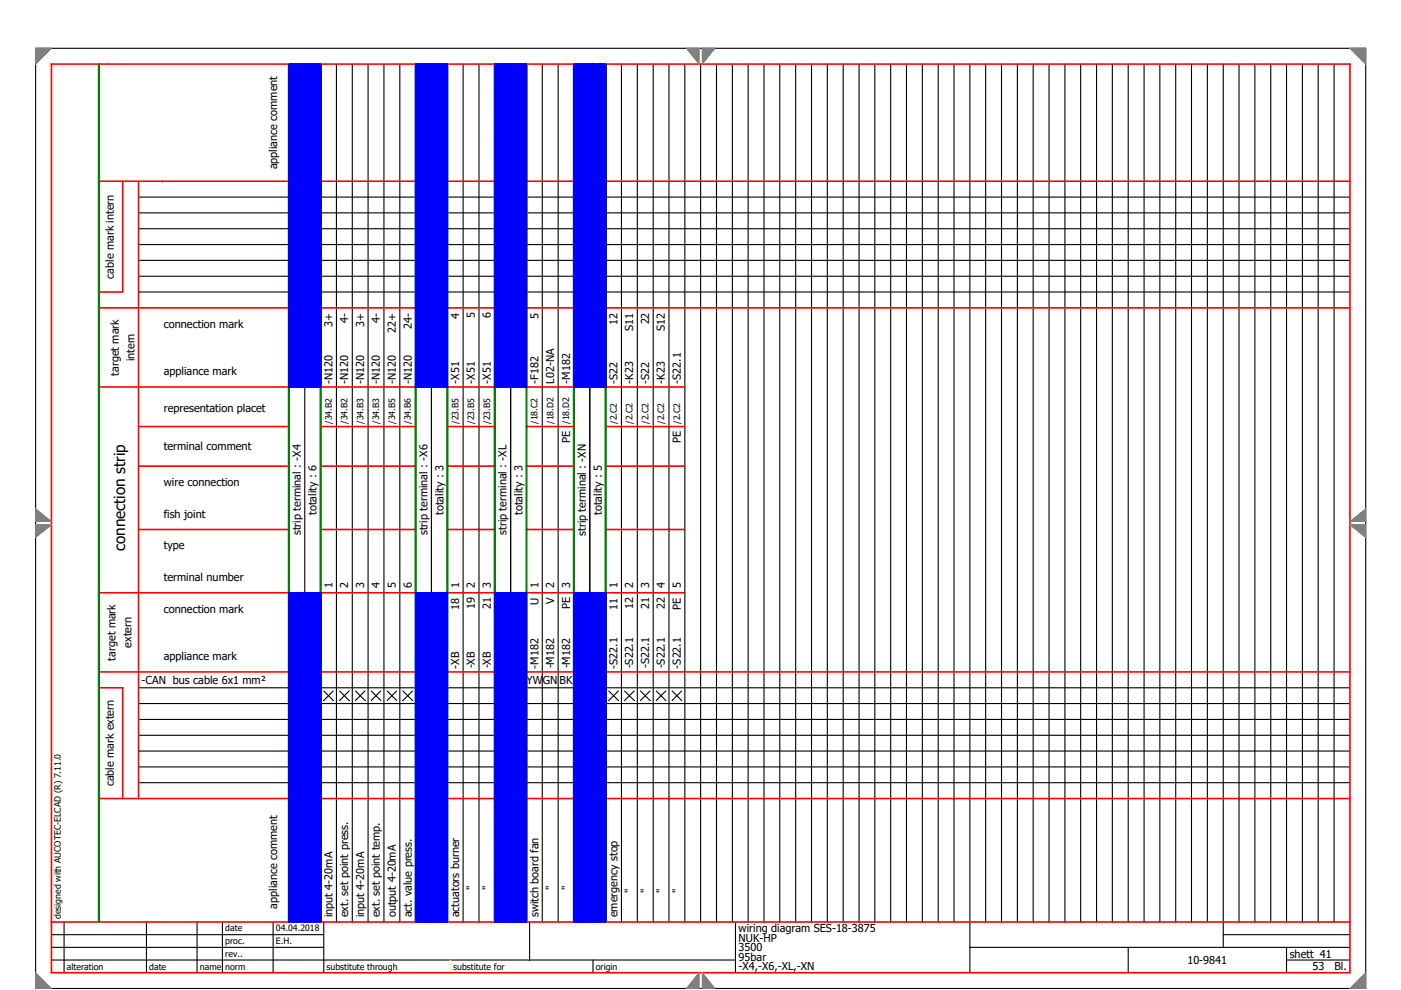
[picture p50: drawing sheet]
<svg xmlns="http://www.w3.org/2000/svg" width="297mm" height="210mm" viewBox="0 0 297 210" stroke-linecap="round" stroke-linejoin="round" font-family="sans-serif">
<defs><g id="words">
<text font-size="3.2" x="26.5" y="116.9" transform="rotate(-90 26.5 116.9)">connection strip</text>
<g font-size="2.3">
<text x="58.7" y="35.9" transform="rotate(-90 58.7 35.9)">appliance comment</text>
<text x="24.2" y="59.1" transform="rotate(-90 24.2 59.1)">cable mark intern</text>
<text x="34.7" y="69.5">connection mark</text>
<text x="70.5" y="69.3" transform="rotate(-90 70.5 69.3)">3+</text>
<text x="73.8" y="68.4" transform="rotate(-90 73.8 68.4)">4-</text>
<text x="77.2" y="69.3" transform="rotate(-90 77.2 69.3)">3+</text>
<text x="80.6" y="68.4" transform="rotate(-90 80.6 68.4)">4-</text>
<text x="83.9" y="70.5" transform="rotate(-90 83.9 70.5)">22+</text>
<text x="87.3" y="69.7" transform="rotate(-90 87.3 69.7)">24-</text>
<text x="97.3" y="67.6" transform="rotate(-90 97.3 67.6)">4</text>
<text x="100.7" y="67.5" transform="rotate(-90 100.7 67.5)">5</text>
<text x="104.1" y="67.5" transform="rotate(-90 104.1 67.5)">6</text>
<text x="114.1" y="67.6" transform="rotate(-90 114.1 67.6)">5</text>
<text x="130.9" y="68.8" transform="rotate(-90 130.9 68.8)">12</text>
<text x="134.3" y="70.1" transform="rotate(-90 134.3 70.1)">S11</text>
<text x="137.6" y="68.8" transform="rotate(-90 137.6 68.8)">22</text>
<text x="141" y="70.1" transform="rotate(-90 141 70.1)">S12</text>
<text x="28.5" y="76.7" transform="rotate(-90 28.5 76.7)">intern</text>
<text x="25.2" y="79.7" transform="rotate(-90 25.2 79.7)">target mark</text>
<text x="34.7" y="79.6">appliance mark</text>
<text x="70.5" y="81.4" transform="rotate(-90 70.5 81.4)">-N120</text>
<text x="73.8" y="81.4" transform="rotate(-90 73.8 81.4)">-N120</text>
<text x="77.2" y="81.4" transform="rotate(-90 77.2 81.4)">-N120</text>
<text x="80.6" y="81.4" transform="rotate(-90 80.6 81.4)">-N120</text>
<text x="83.9" y="81.4" transform="rotate(-90 83.9 81.4)">-N120</text>
<text x="87.3" y="81.4" transform="rotate(-90 87.3 81.4)">-N120</text>
<text x="97.3" y="81.4" transform="rotate(-90 97.3 81.4)">-X51</text>
<text x="100.7" y="81.4" transform="rotate(-90 100.7 81.4)">-X51</text>
<text x="104.1" y="81.4" transform="rotate(-90 104.1 81.4)">-X51</text>
<text x="114.1" y="81.4" transform="rotate(-90 114.1 81.4)">-F182</text>
<text x="117.5" y="81.4" transform="rotate(-90 117.5 81.4)">L02-NA</text>
<text x="120.9" y="81.4" transform="rotate(-90 120.9 81.4)">-M182</text>
<text x="130.9" y="81.4" transform="rotate(-90 130.9 81.4)">-S22</text>
<text x="134.3" y="81.4" transform="rotate(-90 134.3 81.4)">-K23</text>
<text x="137.6" y="81.4" transform="rotate(-90 137.6 81.4)">-S22</text>
<text x="141" y="81.4" transform="rotate(-90 141 81.4)">-K23</text>
<text x="144.4" y="81.4" transform="rotate(-90 144.4 81.4)">-S22.1</text>
<text x="34.7" y="87.3">representation placet</text>
<text x="34.7" y="95.4">terminal comment</text>
<text x="120.9" y="94" transform="rotate(-90 120.9 94)">PE</text>
<text x="144.4" y="94" transform="rotate(-90 144.4 94)">PE</text>
<text x="34.7" y="103.1">wire connection</text>
<text x="34.7" y="109.8">fish joint</text>
<text x="63.8" y="113.5" transform="rotate(-90 63.8 113.5)">strip terminal : -X4</text>
<text x="67.1" y="109.2" transform="rotate(-90 67.1 109.2)">totality : 6</text>
<text x="90.6" y="113.5" transform="rotate(-90 90.6 113.5)">strip terminal : -X6</text>
<text x="94" y="109.2" transform="rotate(-90 94 109.2)">totality : 3</text>
<text x="107.4" y="113.5" transform="rotate(-90 107.4 113.5)">strip terminal : -XL</text>
<text x="110.8" y="109.2" transform="rotate(-90 110.8 109.2)">totality : 3</text>
<text x="124.2" y="113.7" transform="rotate(-90 124.2 113.7)">strip terminal : -XN</text>
<text x="127.6" y="109.2" transform="rotate(-90 127.6 109.2)">totality : 5</text>
<text x="34.7" y="116.5">type</text>
<text x="34.7" y="123.2">terminal number</text>
<text x="70.5" y="124.7" transform="rotate(-90 70.5 124.7)">1</text>
<text x="73.8" y="124.7" transform="rotate(-90 73.8 124.7)">2</text>
<text x="77.2" y="124.7" transform="rotate(-90 77.2 124.7)">3</text>
<text x="80.6" y="124.7" transform="rotate(-90 80.6 124.7)">4</text>
<text x="83.9" y="124.7" transform="rotate(-90 83.9 124.7)">5</text>
<text x="87.3" y="124.7" transform="rotate(-90 87.3 124.7)">6</text>
<text x="97.3" y="124.7" transform="rotate(-90 97.3 124.7)">1</text>
<text x="100.7" y="124.7" transform="rotate(-90 100.7 124.7)">2</text>
<text x="104.1" y="124.7" transform="rotate(-90 104.1 124.7)">3</text>
<text x="114.1" y="124.7" transform="rotate(-90 114.1 124.7)">1</text>
<text x="117.5" y="124.7" transform="rotate(-90 117.5 124.7)">2</text>
<text x="120.9" y="124.7" transform="rotate(-90 120.9 124.7)">3</text>
<text x="130.9" y="124.7" transform="rotate(-90 130.9 124.7)">1</text>
<text x="134.3" y="124.7" transform="rotate(-90 134.3 124.7)">2</text>
<text x="137.6" y="124.7" transform="rotate(-90 137.6 124.7)">3</text>
<text x="141" y="124.7" transform="rotate(-90 141 124.7)">4</text>
<text x="144.4" y="124.7" transform="rotate(-90 144.4 124.7)">5</text>
<text x="34.7" y="129.9">connection mark</text>
<text x="97.3" y="129.3" transform="rotate(-90 97.3 129.3)">18</text>
<text x="100.7" y="129.2" transform="rotate(-90 100.7 129.2)">19</text>
<text x="104.1" y="129.2" transform="rotate(-90 104.1 129.2)">21</text>
<text x="114.1" y="128.3" transform="rotate(-90 114.1 128.3)">U</text>
<text x="117.5" y="128.1" transform="rotate(-90 117.5 128.1)">V</text>
<text x="120.9" y="129.3" transform="rotate(-90 120.9 129.3)">PE</text>
<text x="130.9" y="129.3" transform="rotate(-90 130.9 129.3)">11</text>
<text x="134.3" y="129.3" transform="rotate(-90 134.3 129.3)">12</text>
<text x="137.6" y="129.2" transform="rotate(-90 137.6 129.2)">21</text>
<text x="141" y="129.3" transform="rotate(-90 141 129.3)">22</text>
<text x="144.4" y="129.3" transform="rotate(-90 144.4 129.3)">PE</text>
<text x="27.9" y="137.4" transform="rotate(-90 27.9 137.4)">extern</text>
<text x="24.5" y="140.1" transform="rotate(-90 24.5 140.1)">target mark</text>
<text x="34.7" y="140">appliance mark</text>
<text x="97.3" y="141.8" transform="rotate(-90 97.3 141.8)">-XB</text>
<text x="100.7" y="141.8" transform="rotate(-90 100.7 141.8)">-XB</text>
<text x="104.1" y="141.8" transform="rotate(-90 104.1 141.8)">-XB</text>
<text x="114.1" y="141.8" transform="rotate(-90 114.1 141.8)">-M182</text>
<text x="117.5" y="141.8" transform="rotate(-90 117.5 141.8)">-M182</text>
<text x="120.9" y="141.8" transform="rotate(-90 120.9 141.8)">-M182</text>
<text x="130.9" y="141.8" transform="rotate(-90 130.9 141.8)">-S22.1</text>
<text x="134.3" y="141.8" transform="rotate(-90 134.3 141.8)">-S22.1</text>
<text x="137.6" y="141.8" transform="rotate(-90 137.6 141.8)">-S22.1</text>
<text x="141" y="141.8" transform="rotate(-90 141 141.8)">-S22.1</text>
<text x="144.4" y="141.8" transform="rotate(-90 144.4 141.8)">-S22.1</text>
<text x="30" y="145">-CAN bus cable 6x1 mm²</text>
<text x="111.6" y="145">YW</text>
<text x="115.1" y="145">GN</text>
<text x="118.7" y="145">BK</text>
<text x="24.2" y="166.8" transform="rotate(-90 24.2 166.8)">cable mark extern</text>
<text x="100.7" y="188.8" transform="rotate(-90 100.7 188.8)">&quot;</text>
<text x="104.1" y="188.8" transform="rotate(-90 104.1 188.8)">&quot;</text>
<text x="117.5" y="188.8" transform="rotate(-90 117.5 188.8)">&quot;</text>
<text x="120.9" y="188.8" transform="rotate(-90 120.9 188.8)">&quot;</text>
<text x="134.3" y="189.5" transform="rotate(-90 134.3 189.5)">&quot;</text>
<text x="137.6" y="189.5" transform="rotate(-90 137.6 189.5)">&quot;</text>
<text x="141" y="189.5" transform="rotate(-90 141 189.5)">&quot;</text>
<text x="144.4" y="189.5" transform="rotate(-90 144.4 189.5)">&quot;</text>
<text x="58.7" y="192.7" transform="rotate(-90 58.7 192.7)">appliance comment</text>
<text x="70.5" y="194.6" transform="rotate(-90 70.5 194.6)">input 4-20mA</text>
<text x="73.8" y="194.6" transform="rotate(-90 73.8 194.6)">ext. set point press.</text>
<text x="77.2" y="194.6" transform="rotate(-90 77.2 194.6)">input 4-20mA</text>
<text x="80.6" y="194.6" transform="rotate(-90 80.6 194.6)">ext. set point temp.</text>
<text x="83.9" y="194.6" transform="rotate(-90 83.9 194.6)">output 4-20mA</text>
<text x="87.3" y="194.6" transform="rotate(-90 87.3 194.6)">act. value press.</text>
<text x="97.3" y="194.6" transform="rotate(-90 97.3 194.6)">actuators burner</text>
<text x="114.1" y="194.6" transform="rotate(-90 114.1 194.6)">switch board fan</text>
<text x="130.9" y="194.6" transform="rotate(-90 130.9 194.6)">emergency stop</text>
<text x="156.6" y="197.7">wiring diagram SES-18-3875</text>
<text x="156.6" y="199.8">NUK-HP</text>
<text x="156.6" y="203.8">95bar</text>
<text x="156.6" y="201.8">3500</text>
<text x="273.4" y="203.1">shett 41</text>
<text x="156.6" y="205.8">-X4,-X6,-XL,-XN</text>
<text x="251.8" y="204.5">10-9841</text>
<text x="278.3" y="205.8">53</text>
<text x="283" y="205.8">Bl.</text>
</g>
<g font-size="1.9">
<text x="70.3" y="89.9" transform="rotate(-90 70.3 89.9)">/34.B2</text>
<text x="73.7" y="89.9" transform="rotate(-90 73.7 89.9)">/34.B2</text>
<text x="77" y="89.9" transform="rotate(-90 77 89.9)">/34.B3</text>
<text x="80.4" y="89.9" transform="rotate(-90 80.4 89.9)">/34.B3</text>
<text x="83.8" y="89.9" transform="rotate(-90 83.8 89.9)">/34.B5</text>
<text x="87.1" y="89.9" transform="rotate(-90 87.1 89.9)">/34.B6</text>
<text x="97.2" y="89.9" transform="rotate(-90 97.2 89.9)">/23.B5</text>
<text x="100.5" y="89.9" transform="rotate(-90 100.5 89.9)">/23.B5</text>
<text x="103.9" y="89.9" transform="rotate(-90 103.9 89.9)">/23.B5</text>
<text x="114" y="89.9" transform="rotate(-90 114 89.9)">/18.C2</text>
<text x="117.3" y="89.9" transform="rotate(-90 117.3 89.9)">/18.D2</text>
<text x="120.7" y="89.9" transform="rotate(-90 120.7 89.9)">/18.D2</text>
<text x="130.8" y="89.9" transform="rotate(-90 130.8 89.9)">/2.C2</text>
<text x="134.1" y="89.9" transform="rotate(-90 134.1 89.9)">/2.C2</text>
<text x="137.5" y="89.9" transform="rotate(-90 137.5 89.9)">/2.C2</text>
<text x="140.8" y="89.9" transform="rotate(-90 140.8 89.9)">/2.C2</text>
<text x="144.2" y="89.9" transform="rotate(-90 144.2 89.9)">/2.C2</text>
<text x="12.9" y="195" transform="rotate(-90 12.9 195)">designed with AUCOTEC-ELCAD (R) 7.11.0</text>
<text x="47.8" y="197.6">date</text>
<text x="58.5" y="197.6">04.04.2018</text>
<text x="47.8" y="200.3">proc.</text>
<text x="47.8" y="202.9">rev..</text>
<text x="58.5" y="200.3">E.H.</text>
<text x="14.2" y="205.6">alteration</text>
<text x="31.6" y="205.6">date</text>
<text x="42.4" y="205.6">name</text>
<text x="47.8" y="205.6">norm</text>
<text x="69.3" y="205.6">substitute through</text>
<text x="96.1" y="205.6">substitute for</text>
<text x="126.3" y="205.6">origin</text>
</g>
</g></defs>
<g fill="none" stroke="#000" stroke-width=".23">
<path d="M7.6 10.2h282v199.5h-282zM64.6 13.9v181.3M71.3 13.6v182M74.7 13.6v182M78 13.6v182M81.4 13.6v182M84.8 13.6v182M88.1 13.6v182M91.5 13.6v182M94.8 13.6v182M98.2 13.6v182M101.6 13.6v182"/>
<path d="M104.9 13.6v182M108.3 13.6v182M111.6 13.6v182M115 13.6v182M118.3 13.6v182M121.7 13.6v182M125 13.6v182M128.4 13.6v182M131.8 13.6v182M135.1 13.6v182M138.5 13.6v182M141.8 13.6v182"/>
<path d="M145.2 13.6v182M148.5 13.6v182M151.9 13.6v182M155.3 13.6v182M158.6 13.6v182M162 13.6v182M165.3 13.6v182M168.7 13.6v182M172.1 13.6v182M175.4 13.6v182M178.8 13.6v182M182.1 13.6v182"/>
<path d="M185.5 13.6v182M188.8 13.6v182M192.2 13.6v182M195.6 13.6v182M198.9 13.6v182M202.3 13.6v182M205.6 13.6v192.7M209 13.6v182M212.3 13.6v182M215.7 13.6v182M219.1 13.6v182M222.4 13.6v182"/>
<path d="M225.8 13.6v182M229.1 13.6v182M232.5 13.6v182M235.8 13.6v182M239.2 13.6v182M242.6 13.6v182M245.9 13.6v182M249.3 13.6v182M252.6 13.6v182M256 13.6v182M259.4 13.6v187.3M262.7 13.6v182"/>
<path d="M266.1 13.6v182M269.4 13.6v182M272.8 13.6v182M276.1 13.6v182M279.5 13.6v182M282.8 13.6v182M34.4 38.4h.1M29.4 45.1h256.8M29.4 51.9h256.8M29.4 58.6h256.8M29.4 41.8h256.8M29.4 48.5h256.8"/>
<path d="M29.4 55.2h256.8M29.4 61.9h256.8M29.4 149.2h256.8M29.4 156h256.8M29.4 145.9h256.8M29.4 152.6h256.8M29.4 159.3h256.8M68.6 146.6l2.1 2M70.7 146.6l-2.1 2M72 146.6l2 2M74 146.6l-2 2M75.4 146.6l2 2"/>
<path d="M77.4 146.6l-2 2M78.7 146.6l2 2M80.7 146.6l-2 2M82.1 146.6l2 2M84.1 146.6l-2 2M85.4 146.6l2.1 2M87.5 146.6l-2.1 2M129.1 146.6l2 2M131.1 146.6l-2 2M132.4 146.6l2 2M134.4 146.6l-2 2M135.8 146.6l2 2"/>
<path d="M137.8 146.6l-2 2M139.1 146.6l2.1 2M141.2 146.6l-2.1 2M142.5 146.6l2 2M144.5 146.6l-2 2M29.4 162.7h256.8M29.4 166h256.8M10.9 198.2h57.7M13.6 195.6v10.7M31 195.6v10.7M41.8 195.6v10.7M47.2 195.6v10.7"/>
<path d="M57.9 195.6v10.7M68.6 195.6v10.7M112.3 195.6v8M155.9 195.6v10.7M259.4 198.2h26.8M10.9 203.6h145M10.9 200.9h57.7M125.7 203.6v2.7M205.6 200.9h80.6M239.2 200.9v5.4M272.8 203.6h13.4M272.8 200.9v5.4"/>
</g>
<path d="M95.5 203.6v2.7" fill="none" stroke="#ff0" stroke-width=".21"/>
<path d="M10.9 195.6h275.3" fill="none" stroke="#f00" stroke-width=".34"/>
<path d="M286.2 13.6v192.7" fill="none" stroke="#f00" stroke-width=".34"/>
<path d="M10.9 206.3h275.3" fill="none" stroke="#f00" stroke-width=".34"/>
<path d="M10.9 13.6v192.7" fill="none" stroke="#f00" stroke-width=".34"/>
<path d="M10.9 13.6h275.3" fill="none" stroke="#f00" stroke-width=".34"/>
<path d="M21 169.4h265.2" fill="none" stroke="#f00" stroke-width=".34"/>
<path d="M21 142.5h265.2" fill="none" stroke="#f00" stroke-width=".34"/>
<path d="M21 125.7h40.3" fill="none" stroke="#f00" stroke-width=".34"/>
<path d="M29.4 90.5h31.9" fill="none" stroke="#f00" stroke-width=".34"/>
<path d="M21 82.1h40.3" fill="none" stroke="#f00" stroke-width=".34"/>
<path d="M21 65.3h265.2" fill="none" stroke="#f00" stroke-width=".34"/>
<path d="M21 38.4h265.2" fill="none" stroke="#f00" stroke-width=".34"/>
<path d="M29.4 38.4v131" fill="none" stroke="#f00" stroke-width=".34"/>
<path d="M29.4 98.9h31.9" fill="none" stroke="#f00" stroke-width=".34"/>
<path d="M29.4 112.3h31.9" fill="none" stroke="#f00" stroke-width=".34"/>
<path d="M26 145.9v23.5" fill="none" stroke="#f00" stroke-width=".34"/>
<path d="M21 145.9h5" fill="none" stroke="#f00" stroke-width=".34"/>
<path d="M26 38.4v23.5" fill="none" stroke="#f00" stroke-width=".34"/>
<path d="M21 61.9h5" fill="none" stroke="#f00" stroke-width=".34"/>
<path d="M61.3 82.1h6.7" fill="none" stroke="#f00" stroke-width=".34"/>
<path d="M61.3 125.7h6.7" fill="none" stroke="#f00" stroke-width=".34"/>
<path d="M68 125.7h3.3" fill="none" stroke="#f00" stroke-width=".34"/>
<path d="M68 112.3h3.3" fill="none" stroke="#f00" stroke-width=".34"/>
<path d="M68 90.5h3.3" fill="none" stroke="#f00" stroke-width=".34"/>
<path d="M68 82.1h3.3" fill="none" stroke="#f00" stroke-width=".34"/>
<path d="M68 98.9h3.3" fill="none" stroke="#f00" stroke-width=".34"/>
<path d="M71.3 125.7h3.4" fill="none" stroke="#f00" stroke-width=".34"/>
<path d="M71.3 112.3h3.4" fill="none" stroke="#f00" stroke-width=".34"/>
<path d="M71.3 90.5h3.4" fill="none" stroke="#f00" stroke-width=".34"/>
<path d="M71.3 82.1h3.4" fill="none" stroke="#f00" stroke-width=".34"/>
<path d="M71.3 98.9h3.4" fill="none" stroke="#f00" stroke-width=".34"/>
<path d="M74.7 125.7h3.3" fill="none" stroke="#f00" stroke-width=".34"/>
<path d="M74.7 112.3h3.3" fill="none" stroke="#f00" stroke-width=".34"/>
<path d="M74.7 90.5h3.3" fill="none" stroke="#f00" stroke-width=".34"/>
<path d="M74.7 82.1h3.3" fill="none" stroke="#f00" stroke-width=".34"/>
<path d="M74.7 98.9h3.3" fill="none" stroke="#f00" stroke-width=".34"/>
<path d="M78 125.7h3.4" fill="none" stroke="#f00" stroke-width=".34"/>
<path d="M78 112.3h3.4" fill="none" stroke="#f00" stroke-width=".34"/>
<path d="M78 90.5h3.4" fill="none" stroke="#f00" stroke-width=".34"/>
<path d="M78 82.1h3.4" fill="none" stroke="#f00" stroke-width=".34"/>
<path d="M78 98.9h3.4" fill="none" stroke="#f00" stroke-width=".34"/>
<path d="M81.4 125.7h3.4" fill="none" stroke="#f00" stroke-width=".34"/>
<path d="M81.4 112.3h3.4" fill="none" stroke="#f00" stroke-width=".34"/>
<path d="M81.4 90.5h3.4" fill="none" stroke="#f00" stroke-width=".34"/>
<path d="M81.4 82.1h3.4" fill="none" stroke="#f00" stroke-width=".34"/>
<path d="M81.4 98.9h3.4" fill="none" stroke="#f00" stroke-width=".34"/>
<path d="M84.8 125.7h3.3" fill="none" stroke="#f00" stroke-width=".34"/>
<path d="M84.8 112.3h3.3" fill="none" stroke="#f00" stroke-width=".34"/>
<path d="M84.8 90.5h3.3" fill="none" stroke="#f00" stroke-width=".34"/>
<path d="M84.8 82.1h3.3" fill="none" stroke="#f00" stroke-width=".34"/>
<path d="M84.8 98.9h3.3" fill="none" stroke="#f00" stroke-width=".34"/>
<path d="M88.1 82.1h6.7" fill="none" stroke="#f00" stroke-width=".34"/>
<path d="M88.1 125.7h6.7" fill="none" stroke="#f00" stroke-width=".34"/>
<path d="M94.8 125.7h3.4" fill="none" stroke="#f00" stroke-width=".34"/>
<path d="M94.8 112.3h3.4" fill="none" stroke="#f00" stroke-width=".34"/>
<path d="M94.8 90.5h3.4" fill="none" stroke="#f00" stroke-width=".34"/>
<path d="M94.8 82.1h3.4" fill="none" stroke="#f00" stroke-width=".34"/>
<path d="M94.8 98.9h3.4" fill="none" stroke="#f00" stroke-width=".34"/>
<path d="M98.2 125.7h3.4" fill="none" stroke="#f00" stroke-width=".34"/>
<path d="M98.2 112.3h3.4" fill="none" stroke="#f00" stroke-width=".34"/>
<path d="M98.2 90.5h3.4" fill="none" stroke="#f00" stroke-width=".34"/>
<path d="M98.2 82.1h3.4" fill="none" stroke="#f00" stroke-width=".34"/>
<path d="M98.2 98.9h3.4" fill="none" stroke="#f00" stroke-width=".34"/>
<path d="M101.6 125.7h3.3" fill="none" stroke="#f00" stroke-width=".34"/>
<path d="M101.6 112.3h3.3" fill="none" stroke="#f00" stroke-width=".34"/>
<path d="M101.6 90.5h3.3" fill="none" stroke="#f00" stroke-width=".34"/>
<path d="M101.6 82.1h3.3" fill="none" stroke="#f00" stroke-width=".34"/>
<path d="M101.6 98.9h3.3" fill="none" stroke="#f00" stroke-width=".34"/>
<path d="M104.9 82.1h6.7" fill="none" stroke="#f00" stroke-width=".34"/>
<path d="M104.9 125.7h6.7" fill="none" stroke="#f00" stroke-width=".34"/>
<path d="M111.6 125.7h3.4" fill="none" stroke="#f00" stroke-width=".34"/>
<path d="M111.6 112.3h3.4" fill="none" stroke="#f00" stroke-width=".34"/>
<path d="M111.6 90.5h3.4" fill="none" stroke="#f00" stroke-width=".34"/>
<path d="M111.6 82.1h3.4" fill="none" stroke="#f00" stroke-width=".34"/>
<path d="M111.6 98.9h3.4" fill="none" stroke="#f00" stroke-width=".34"/>
<path d="M115 125.7h3.3" fill="none" stroke="#f00" stroke-width=".34"/>
<path d="M115 112.3h3.3" fill="none" stroke="#f00" stroke-width=".34"/>
<path d="M115 90.5h3.3" fill="none" stroke="#f00" stroke-width=".34"/>
<path d="M115 82.1h3.3" fill="none" stroke="#f00" stroke-width=".34"/>
<path d="M115 98.9h3.3" fill="none" stroke="#f00" stroke-width=".34"/>
<path d="M118.3 125.7h3.4" fill="none" stroke="#f00" stroke-width=".34"/>
<path d="M118.3 112.3h3.4" fill="none" stroke="#f00" stroke-width=".34"/>
<path d="M118.3 90.5h3.4" fill="none" stroke="#f00" stroke-width=".34"/>
<path d="M118.3 82.1h3.4" fill="none" stroke="#f00" stroke-width=".34"/>
<path d="M118.3 98.9h3.4" fill="none" stroke="#f00" stroke-width=".34"/>
<path d="M121.7 82.1h6.7" fill="none" stroke="#f00" stroke-width=".34"/>
<path d="M121.7 125.7h6.7" fill="none" stroke="#f00" stroke-width=".34"/>
<path d="M128.4 125.7h3.4" fill="none" stroke="#f00" stroke-width=".34"/>
<path d="M128.4 112.3h3.4" fill="none" stroke="#f00" stroke-width=".34"/>
<path d="M128.4 90.5h3.4" fill="none" stroke="#f00" stroke-width=".34"/>
<path d="M128.4 82.1h3.4" fill="none" stroke="#f00" stroke-width=".34"/>
<path d="M128.4 98.9h3.4" fill="none" stroke="#f00" stroke-width=".34"/>
<path d="M131.8 125.7h3.3" fill="none" stroke="#f00" stroke-width=".34"/>
<path d="M131.8 112.3h3.3" fill="none" stroke="#f00" stroke-width=".34"/>
<path d="M131.8 90.5h3.3" fill="none" stroke="#f00" stroke-width=".34"/>
<path d="M131.8 82.1h3.3" fill="none" stroke="#f00" stroke-width=".34"/>
<path d="M131.8 98.9h3.3" fill="none" stroke="#f00" stroke-width=".34"/>
<path d="M135.1 125.7h3.4" fill="none" stroke="#f00" stroke-width=".34"/>
<path d="M135.1 112.3h3.4" fill="none" stroke="#f00" stroke-width=".34"/>
<path d="M135.1 90.5h3.4" fill="none" stroke="#f00" stroke-width=".34"/>
<path d="M135.1 82.1h3.4" fill="none" stroke="#f00" stroke-width=".34"/>
<path d="M135.1 98.9h3.4" fill="none" stroke="#f00" stroke-width=".34"/>
<path d="M138.5 125.7h3.3" fill="none" stroke="#f00" stroke-width=".34"/>
<path d="M138.5 112.3h3.3" fill="none" stroke="#f00" stroke-width=".34"/>
<path d="M138.5 90.5h3.3" fill="none" stroke="#f00" stroke-width=".34"/>
<path d="M138.5 82.1h3.3" fill="none" stroke="#f00" stroke-width=".34"/>
<path d="M138.5 98.9h3.3" fill="none" stroke="#f00" stroke-width=".34"/>
<path d="M141.8 125.7h3.4" fill="none" stroke="#f00" stroke-width=".34"/>
<path d="M141.8 112.3h3.4" fill="none" stroke="#f00" stroke-width=".34"/>
<path d="M141.8 90.5h3.4" fill="none" stroke="#f00" stroke-width=".34"/>
<path d="M141.8 82.1h3.4" fill="none" stroke="#f00" stroke-width=".34"/>
<path d="M141.8 98.9h3.4" fill="none" stroke="#f00" stroke-width=".34"/>
<path d="M7.6 206.3v3.4" fill="none" stroke="#808080" stroke-width=".21"/>
<path d="M7.6 209.7h3.3" fill="none" stroke="#808080" stroke-width=".21"/>
<path d="M7.6 206.3l3.3 3.4" fill="none" stroke="#808080" stroke-width=".21"/>
<path d="M7.6 209.6h3.2" fill="none" stroke="#808080" stroke-width=".21"/>
<path d="M7.6 209.5h3.1" fill="none" stroke="#808080" stroke-width=".21"/>
<path d="M7.6 209.4h3" fill="none" stroke="#808080" stroke-width=".21"/>
<path d="M7.6 209.3h2.9" fill="none" stroke="#808080" stroke-width=".21"/>
<path d="M7.6 209.3h2.8" fill="none" stroke="#808080" stroke-width=".21"/>
<path d="M7.6 209.2h2.7" fill="none" stroke="#808080" stroke-width=".21"/>
<path d="M7.6 209.1h2.7" fill="none" stroke="#808080" stroke-width=".21"/>
<path d="M7.6 209h2.6" fill="none" stroke="#808080" stroke-width=".21"/>
<path d="M7.6 208.9h2.5" fill="none" stroke="#808080" stroke-width=".21"/>
<path d="M7.6 208.8h2.4" fill="none" stroke="#808080" stroke-width=".21"/>
<path d="M7.6 208.7h2.3" fill="none" stroke="#808080" stroke-width=".21"/>
<path d="M7.6 208.7h2.2" fill="none" stroke="#808080" stroke-width=".21"/>
<path d="M7.6 208.6h2.2" fill="none" stroke="#808080" stroke-width=".21"/>
<path d="M7.6 208.5h2.1" fill="none" stroke="#808080" stroke-width=".21"/>
<path d="M7.6 208.4h2" fill="none" stroke="#808080" stroke-width=".21"/>
<path d="M7.6 208.3h1.9" fill="none" stroke="#808080" stroke-width=".21"/>
<path d="M7.6 208.2h1.8" fill="none" stroke="#808080" stroke-width=".21"/>
<path d="M7.6 208.2h1.7" fill="none" stroke="#808080" stroke-width=".21"/>
<path d="M7.6 208.1h1.6" fill="none" stroke="#808080" stroke-width=".21"/>
<path d="M7.6 208h1.6" fill="none" stroke="#808080" stroke-width=".21"/>
<path d="M7.6 207.9h1.5" fill="none" stroke="#808080" stroke-width=".21"/>
<path d="M7.6 207.8h1.4" fill="none" stroke="#808080" stroke-width=".21"/>
<path d="M7.6 207.7h1.3" fill="none" stroke="#808080" stroke-width=".21"/>
<path d="M7.6 207.6h1.2" fill="none" stroke="#808080" stroke-width=".21"/>
<path d="M7.6 207.6h1.2" fill="none" stroke="#808080" stroke-width=".21"/>
<path d="M7.6 207.5h1.1" fill="none" stroke="#808080" stroke-width=".21"/>
<path d="M7.6 207.4h1" fill="none" stroke="#808080" stroke-width=".21"/>
<path d="M7.6 207.3h.9" fill="none" stroke="#808080" stroke-width=".21"/>
<path d="M7.6 207.2h.8" fill="none" stroke="#808080" stroke-width=".21"/>
<path d="M7.6 207.2h.7" fill="none" stroke="#808080" stroke-width=".21"/>
<path d="M7.6 207.1h.7" fill="none" stroke="#808080" stroke-width=".21"/>
<path d="M7.6 207h.6" fill="none" stroke="#808080" stroke-width=".21"/>
<path d="M7.6 206.9h.5" fill="none" stroke="#808080" stroke-width=".21"/>
<path d="M7.6 206.8h.4" fill="none" stroke="#808080" stroke-width=".21"/>
<path d="M7.6 206.7h.3" fill="none" stroke="#808080" stroke-width=".21"/>
<path d="M7.6 206.7h.2" fill="none" stroke="#808080" stroke-width=".21"/>
<path d="M7.6 206.6h.1" fill="none" stroke="#808080" stroke-width=".21"/>
<path d="M7.6 206.5h.1" fill="none" stroke="#808080" stroke-width=".21"/>
<path d="M7.6 107.9v2.7" fill="none" stroke="#808080" stroke-width=".21"/>
<path d="M7.6 107.9l3.3 2.7" fill="none" stroke="#808080" stroke-width=".21"/>
<path d="M7.6 110.6h3.3" fill="none" stroke="#808080" stroke-width=".21"/>
<path d="M7.6 110.5h3.1" fill="none" stroke="#808080" stroke-width=".21"/>
<path d="M7.6 110.4h3" fill="none" stroke="#808080" stroke-width=".21"/>
<path d="M7.6 110.4h2.9" fill="none" stroke="#808080" stroke-width=".21"/>
<path d="M7.6 110.3h2.8" fill="none" stroke="#808080" stroke-width=".21"/>
<path d="M7.6 110.2h2.7" fill="none" stroke="#808080" stroke-width=".21"/>
<path d="M7.6 110.1h2.6" fill="none" stroke="#808080" stroke-width=".21"/>
<path d="M7.6 110h2.5" fill="none" stroke="#808080" stroke-width=".21"/>
<path d="M7.6 110h2.4" fill="none" stroke="#808080" stroke-width=".21"/>
<path d="M7.6 109.9h2.3" fill="none" stroke="#808080" stroke-width=".21"/>
<path d="M7.6 109.8h2.2" fill="none" stroke="#808080" stroke-width=".21"/>
<path d="M7.6 109.7h2.1" fill="none" stroke="#808080" stroke-width=".21"/>
<path d="M7.6 109.6h2" fill="none" stroke="#808080" stroke-width=".21"/>
<path d="M7.6 109.5h1.9" fill="none" stroke="#808080" stroke-width=".21"/>
<path d="M7.6 109.5h1.8" fill="none" stroke="#808080" stroke-width=".21"/>
<path d="M7.6 109.4h1.7" fill="none" stroke="#808080" stroke-width=".21"/>
<path d="M7.6 109.3h1.6" fill="none" stroke="#808080" stroke-width=".21"/>
<path d="M7.6 109.2h1.5" fill="none" stroke="#808080" stroke-width=".21"/>
<path d="M7.6 109.1h1.4" fill="none" stroke="#808080" stroke-width=".21"/>
<path d="M7.6 109h1.2" fill="none" stroke="#808080" stroke-width=".21"/>
<path d="M7.6 108.9h1.2" fill="none" stroke="#808080" stroke-width=".21"/>
<path d="M7.6 108.9h1" fill="none" stroke="#808080" stroke-width=".21"/>
<path d="M7.6 108.8h.9" fill="none" stroke="#808080" stroke-width=".21"/>
<path d="M7.6 108.7h.8" fill="none" stroke="#808080" stroke-width=".21"/>
<path d="M7.6 108.6h.7" fill="none" stroke="#808080" stroke-width=".21"/>
<path d="M7.6 108.5h.6" fill="none" stroke="#808080" stroke-width=".21"/>
<path d="M7.6 108.4h.5" fill="none" stroke="#808080" stroke-width=".21"/>
<path d="M7.6 108.4h.4" fill="none" stroke="#808080" stroke-width=".21"/>
<path d="M7.6 108.3h.3" fill="none" stroke="#808080" stroke-width=".21"/>
<path d="M7.6 108.2h.2" fill="none" stroke="#808080" stroke-width=".21"/>
<path d="M7.6 108.1h.1" fill="none" stroke="#808080" stroke-width=".21"/>
<path d="M7.6 111.3v2.7" fill="none" stroke="#808080" stroke-width=".21"/>
<path d="M10.9 111.3l-3.3 2.7" fill="none" stroke="#808080" stroke-width=".21"/>
<path d="M7.6 111.3h3.3" fill="none" stroke="#808080" stroke-width=".21"/>
<path d="M7.6 113.8h.1" fill="none" stroke="#808080" stroke-width=".21"/>
<path d="M7.6 113.7h.2" fill="none" stroke="#808080" stroke-width=".21"/>
<path d="M7.6 113.6h.3" fill="none" stroke="#808080" stroke-width=".21"/>
<path d="M7.6 113.6h.4" fill="none" stroke="#808080" stroke-width=".21"/>
<path d="M7.6 113.5h.5" fill="none" stroke="#808080" stroke-width=".21"/>
<path d="M7.6 113.4h.6" fill="none" stroke="#808080" stroke-width=".21"/>
<path d="M7.6 113.3h.7" fill="none" stroke="#808080" stroke-width=".21"/>
<path d="M7.6 113.2h.8" fill="none" stroke="#808080" stroke-width=".21"/>
<path d="M7.6 113.1h.9" fill="none" stroke="#808080" stroke-width=".21"/>
<path d="M7.6 113.1h1" fill="none" stroke="#808080" stroke-width=".21"/>
<path d="M7.6 113h1.2" fill="none" stroke="#808080" stroke-width=".21"/>
<path d="M7.6 112.9h1.2" fill="none" stroke="#808080" stroke-width=".21"/>
<path d="M7.6 112.8h1.4" fill="none" stroke="#808080" stroke-width=".21"/>
<path d="M7.6 112.7h1.5" fill="none" stroke="#808080" stroke-width=".21"/>
<path d="M7.6 112.6h1.6" fill="none" stroke="#808080" stroke-width=".21"/>
<path d="M7.6 112.6h1.7" fill="none" stroke="#808080" stroke-width=".21"/>
<path d="M7.6 112.5h1.8" fill="none" stroke="#808080" stroke-width=".21"/>
<path d="M7.6 112.4h1.9" fill="none" stroke="#808080" stroke-width=".21"/>
<path d="M7.6 112.3h2" fill="none" stroke="#808080" stroke-width=".21"/>
<path d="M7.6 112.2h2.1" fill="none" stroke="#808080" stroke-width=".21"/>
<path d="M7.6 112.1h2.2" fill="none" stroke="#808080" stroke-width=".21"/>
<path d="M7.6 112.1h2.3" fill="none" stroke="#808080" stroke-width=".21"/>
<path d="M7.6 112h2.4" fill="none" stroke="#808080" stroke-width=".21"/>
<path d="M7.6 111.9h2.5" fill="none" stroke="#808080" stroke-width=".21"/>
<path d="M7.6 111.8h2.6" fill="none" stroke="#808080" stroke-width=".21"/>
<path d="M7.6 111.7h2.7" fill="none" stroke="#808080" stroke-width=".21"/>
<path d="M7.6 111.6h2.8" fill="none" stroke="#808080" stroke-width=".21"/>
<path d="M7.6 111.5h2.9" fill="none" stroke="#808080" stroke-width=".21"/>
<path d="M7.6 111.5h3" fill="none" stroke="#808080" stroke-width=".21"/>
<path d="M7.6 111.4h3.1" fill="none" stroke="#808080" stroke-width=".21"/>
<path d="M7.6 111.3h3.3" fill="none" stroke="#808080" stroke-width=".21"/>
<path d="M7.6 10.2v3.4" fill="none" stroke="#808080" stroke-width=".21"/>
<path d="M7.6 10.2h3.3" fill="none" stroke="#808080" stroke-width=".21"/>
<path d="M10.9 10.2l-3.3 3.4" fill="none" stroke="#808080" stroke-width=".21"/>
<path d="M7.6 13.4h.1" fill="none" stroke="#808080" stroke-width=".21"/>
<path d="M7.6 13.3h.1" fill="none" stroke="#808080" stroke-width=".21"/>
<path d="M7.6 13.3h.2" fill="none" stroke="#808080" stroke-width=".21"/>
<path d="M7.6 13.2h.3" fill="none" stroke="#808080" stroke-width=".21"/>
<path d="M7.6 13.1h.4" fill="none" stroke="#808080" stroke-width=".21"/>
<path d="M7.6 13h.5" fill="none" stroke="#808080" stroke-width=".21"/>
<path d="M7.6 12.9h.6" fill="none" stroke="#808080" stroke-width=".21"/>
<path d="M7.6 12.8h.7" fill="none" stroke="#808080" stroke-width=".21"/>
<path d="M7.6 12.8h.7" fill="none" stroke="#808080" stroke-width=".21"/>
<path d="M7.6 12.7h.8" fill="none" stroke="#808080" stroke-width=".21"/>
<path d="M7.6 12.6h.9" fill="none" stroke="#808080" stroke-width=".21"/>
<path d="M7.6 12.5h1" fill="none" stroke="#808080" stroke-width=".21"/>
<path d="M7.6 12.4h1.1" fill="none" stroke="#808080" stroke-width=".21"/>
<path d="M7.6 12.3h1.2" fill="none" stroke="#808080" stroke-width=".21"/>
<path d="M7.6 12.3h1.2" fill="none" stroke="#808080" stroke-width=".21"/>
<path d="M7.6 12.2h1.3" fill="none" stroke="#808080" stroke-width=".21"/>
<path d="M7.6 12.1h1.4" fill="none" stroke="#808080" stroke-width=".21"/>
<path d="M7.6 12h1.5" fill="none" stroke="#808080" stroke-width=".21"/>
<path d="M7.6 11.9h1.6" fill="none" stroke="#808080" stroke-width=".21"/>
<path d="M7.6 11.8h1.6" fill="none" stroke="#808080" stroke-width=".21"/>
<path d="M7.6 11.7h1.7" fill="none" stroke="#808080" stroke-width=".21"/>
<path d="M7.6 11.7h1.8" fill="none" stroke="#808080" stroke-width=".21"/>
<path d="M7.6 11.6h1.9" fill="none" stroke="#808080" stroke-width=".21"/>
<path d="M7.6 11.5h2" fill="none" stroke="#808080" stroke-width=".21"/>
<path d="M7.6 11.4h2.1" fill="none" stroke="#808080" stroke-width=".21"/>
<path d="M7.6 11.3h2.2" fill="none" stroke="#808080" stroke-width=".21"/>
<path d="M7.6 11.2h2.2" fill="none" stroke="#808080" stroke-width=".21"/>
<path d="M7.6 11.2h2.3" fill="none" stroke="#808080" stroke-width=".21"/>
<path d="M7.6 11.1h2.4" fill="none" stroke="#808080" stroke-width=".21"/>
<path d="M7.6 11h2.5" fill="none" stroke="#808080" stroke-width=".21"/>
<path d="M7.6 10.9h2.6" fill="none" stroke="#808080" stroke-width=".21"/>
<path d="M7.6 10.8h2.7" fill="none" stroke="#808080" stroke-width=".21"/>
<path d="M7.6 10.7h2.7" fill="none" stroke="#808080" stroke-width=".21"/>
<path d="M7.6 10.7h2.8" fill="none" stroke="#808080" stroke-width=".21"/>
<path d="M7.6 10.6h2.9" fill="none" stroke="#808080" stroke-width=".21"/>
<path d="M7.6 10.5h3" fill="none" stroke="#808080" stroke-width=".21"/>
<path d="M7.6 10.4h3.1" fill="none" stroke="#808080" stroke-width=".21"/>
<path d="M7.6 10.3h3.2" fill="none" stroke="#808080" stroke-width=".21"/>
<path d="M7.6 10.2h3.3" fill="none" stroke="#808080" stroke-width=".21"/>
<path d="M148.2 10.2v3.4" fill="none" stroke="#808080" stroke-width=".21"/>
<path d="M145.5 10.2h2.7" fill="none" stroke="#808080" stroke-width=".21"/>
<path d="M145.5 10.2l2.7 3.4" fill="none" stroke="#808080" stroke-width=".21"/>
<path d="M148.1 13.4h.1" fill="none" stroke="#808080" stroke-width=".21"/>
<path d="M148.1 13.3h.1" fill="none" stroke="#808080" stroke-width=".21"/>
<path d="M148 13.3h.2" fill="none" stroke="#808080" stroke-width=".21"/>
<path d="M147.9 13.2h.3" fill="none" stroke="#808080" stroke-width=".21"/>
<path d="M147.9 13.1h.3" fill="none" stroke="#808080" stroke-width=".21"/>
<path d="M147.8 13h.4" fill="none" stroke="#808080" stroke-width=".21"/>
<path d="M147.7 12.9h.5" fill="none" stroke="#808080" stroke-width=".21"/>
<path d="M147.7 12.8h.5" fill="none" stroke="#808080" stroke-width=".21"/>
<path d="M147.6 12.8h.6" fill="none" stroke="#808080" stroke-width=".21"/>
<path d="M147.5 12.7h.7" fill="none" stroke="#808080" stroke-width=".21"/>
<path d="M147.5 12.6h.7" fill="none" stroke="#808080" stroke-width=".21"/>
<path d="M147.4 12.5h.8" fill="none" stroke="#808080" stroke-width=".21"/>
<path d="M147.3 12.4h.9" fill="none" stroke="#808080" stroke-width=".21"/>
<path d="M147.3 12.3h.9" fill="none" stroke="#808080" stroke-width=".21"/>
<path d="M147.2 12.3h1" fill="none" stroke="#808080" stroke-width=".21"/>
<path d="M147.1 12.2h1.1" fill="none" stroke="#808080" stroke-width=".21"/>
<path d="M147.1 12.1h1.1" fill="none" stroke="#808080" stroke-width=".21"/>
<path d="M147 12h1.2" fill="none" stroke="#808080" stroke-width=".21"/>
<path d="M146.9 11.9h1.3" fill="none" stroke="#808080" stroke-width=".21"/>
<path d="M146.9 11.8h1.3" fill="none" stroke="#808080" stroke-width=".21"/>
<path d="M146.8 11.7h1.4" fill="none" stroke="#808080" stroke-width=".21"/>
<path d="M146.7 11.7h1.5" fill="none" stroke="#808080" stroke-width=".21"/>
<path d="M146.7 11.6h1.5" fill="none" stroke="#808080" stroke-width=".21"/>
<path d="M146.6 11.5h1.6" fill="none" stroke="#808080" stroke-width=".21"/>
<path d="M146.5 11.4h1.7" fill="none" stroke="#808080" stroke-width=".21"/>
<path d="M146.4 11.3h1.8" fill="none" stroke="#808080" stroke-width=".21"/>
<path d="M146.4 11.2h1.8" fill="none" stroke="#808080" stroke-width=".21"/>
<path d="M146.3 11.2h1.9" fill="none" stroke="#808080" stroke-width=".21"/>
<path d="M146.3 11.1h1.9" fill="none" stroke="#808080" stroke-width=".21"/>
<path d="M146.2 11h2" fill="none" stroke="#808080" stroke-width=".21"/>
<path d="M146.1 10.9h2.1" fill="none" stroke="#808080" stroke-width=".21"/>
<path d="M146 10.8h2.2" fill="none" stroke="#808080" stroke-width=".21"/>
<path d="M146 10.7h2.2" fill="none" stroke="#808080" stroke-width=".21"/>
<path d="M145.9 10.7h2.3" fill="none" stroke="#808080" stroke-width=".21"/>
<path d="M145.9 10.6h2.3" fill="none" stroke="#808080" stroke-width=".21"/>
<path d="M145.8 10.5h2.4" fill="none" stroke="#808080" stroke-width=".21"/>
<path d="M145.7 10.4h2.5" fill="none" stroke="#808080" stroke-width=".21"/>
<path d="M145.6 10.3h2.6" fill="none" stroke="#808080" stroke-width=".21"/>
<path d="M145.6 10.2h2.6" fill="none" stroke="#808080" stroke-width=".21"/>
<path d="M148.9 10.2v3.4" fill="none" stroke="#808080" stroke-width=".21"/>
<path d="M151.6 10.2l-2.7 3.4" fill="none" stroke="#808080" stroke-width=".21"/>
<path d="M148.9 10.2h2.7" fill="none" stroke="#808080" stroke-width=".21"/>
<path d="M148.9 13.4h.1" fill="none" stroke="#808080" stroke-width=".21"/>
<path d="M148.9 13.3h.1" fill="none" stroke="#808080" stroke-width=".21"/>
<path d="M148.9 13.3h.2" fill="none" stroke="#808080" stroke-width=".21"/>
<path d="M148.9 13.2h.3" fill="none" stroke="#808080" stroke-width=".21"/>
<path d="M148.9 13.1h.3" fill="none" stroke="#808080" stroke-width=".21"/>
<path d="M148.9 13h.4" fill="none" stroke="#808080" stroke-width=".21"/>
<path d="M148.9 12.9h.5" fill="none" stroke="#808080" stroke-width=".21"/>
<path d="M148.9 12.8h.5" fill="none" stroke="#808080" stroke-width=".21"/>
<path d="M148.9 12.8h.6" fill="none" stroke="#808080" stroke-width=".21"/>
<path d="M148.9 12.7h.7" fill="none" stroke="#808080" stroke-width=".21"/>
<path d="M148.9 12.6h.7" fill="none" stroke="#808080" stroke-width=".21"/>
<path d="M148.9 12.5h.8" fill="none" stroke="#808080" stroke-width=".21"/>
<path d="M148.9 12.4h.9" fill="none" stroke="#808080" stroke-width=".21"/>
<path d="M148.9 12.3h.9" fill="none" stroke="#808080" stroke-width=".21"/>
<path d="M148.9 12.3h1" fill="none" stroke="#808080" stroke-width=".21"/>
<path d="M148.9 12.2h1.1" fill="none" stroke="#808080" stroke-width=".21"/>
<path d="M148.9 12.1h1.1" fill="none" stroke="#808080" stroke-width=".21"/>
<path d="M148.9 12h1.2" fill="none" stroke="#808080" stroke-width=".21"/>
<path d="M148.9 11.9h1.3" fill="none" stroke="#808080" stroke-width=".21"/>
<path d="M148.9 11.8h1.3" fill="none" stroke="#808080" stroke-width=".21"/>
<path d="M148.9 11.7h1.4" fill="none" stroke="#808080" stroke-width=".21"/>
<path d="M148.9 11.7h1.5" fill="none" stroke="#808080" stroke-width=".21"/>
<path d="M148.9 11.6h1.5" fill="none" stroke="#808080" stroke-width=".21"/>
<path d="M148.9 11.5h1.6" fill="none" stroke="#808080" stroke-width=".21"/>
<path d="M148.9 11.4h1.7" fill="none" stroke="#808080" stroke-width=".21"/>
<path d="M148.9 11.3h1.8" fill="none" stroke="#808080" stroke-width=".21"/>
<path d="M148.9 11.2h1.8" fill="none" stroke="#808080" stroke-width=".21"/>
<path d="M148.9 11.2h1.9" fill="none" stroke="#808080" stroke-width=".21"/>
<path d="M148.9 11.1h2" fill="none" stroke="#808080" stroke-width=".21"/>
<path d="M148.9 11h2" fill="none" stroke="#808080" stroke-width=".21"/>
<path d="M148.9 10.9h2.1" fill="none" stroke="#808080" stroke-width=".21"/>
<path d="M148.9 10.8h2.2" fill="none" stroke="#808080" stroke-width=".21"/>
<path d="M148.9 10.7h2.2" fill="none" stroke="#808080" stroke-width=".21"/>
<path d="M148.9 10.7h2.3" fill="none" stroke="#808080" stroke-width=".21"/>
<path d="M148.9 10.6h2.4" fill="none" stroke="#808080" stroke-width=".21"/>
<path d="M148.9 10.5h2.4" fill="none" stroke="#808080" stroke-width=".21"/>
<path d="M148.9 10.4h2.5" fill="none" stroke="#808080" stroke-width=".21"/>
<path d="M148.9 10.3h2.6" fill="none" stroke="#808080" stroke-width=".21"/>
<path d="M148.9 10.2h2.6" fill="none" stroke="#808080" stroke-width=".21"/>
<path d="M286.2 10.2h3.4" fill="none" stroke="#808080" stroke-width=".21"/>
<path d="M289.6 10.2v3.4" fill="none" stroke="#808080" stroke-width=".21"/>
<path d="M286.2 10.2l3.4 3.4" fill="none" stroke="#808080" stroke-width=".21"/>
<path d="M289.5 13.4h.1" fill="none" stroke="#808080" stroke-width=".21"/>
<path d="M289.4 13.3h.1" fill="none" stroke="#808080" stroke-width=".21"/>
<path d="M289.3 13.3h.2" fill="none" stroke="#808080" stroke-width=".21"/>
<path d="M289.2 13.2h.3" fill="none" stroke="#808080" stroke-width=".21"/>
<path d="M289.1 13.1h.4" fill="none" stroke="#808080" stroke-width=".21"/>
<path d="M289 13h.5" fill="none" stroke="#808080" stroke-width=".21"/>
<path d="M288.9 12.9h.6" fill="none" stroke="#808080" stroke-width=".21"/>
<path d="M288.9 12.8h.6" fill="none" stroke="#808080" stroke-width=".21"/>
<path d="M288.8 12.8h.7" fill="none" stroke="#808080" stroke-width=".21"/>
<path d="M288.7 12.7h.8" fill="none" stroke="#808080" stroke-width=".21"/>
<path d="M288.6 12.6h.9" fill="none" stroke="#808080" stroke-width=".21"/>
<path d="M288.5 12.5h1" fill="none" stroke="#808080" stroke-width=".21"/>
<path d="M288.4 12.4h1.1" fill="none" stroke="#808080" stroke-width=".21"/>
<path d="M288.3 12.3h1.2" fill="none" stroke="#808080" stroke-width=".21"/>
<path d="M288.3 12.3h1.2" fill="none" stroke="#808080" stroke-width=".21"/>
<path d="M288.2 12.2h1.3" fill="none" stroke="#808080" stroke-width=".21"/>
<path d="M288.1 12.1h1.4" fill="none" stroke="#808080" stroke-width=".21"/>
<path d="M288 12h1.5" fill="none" stroke="#808080" stroke-width=".21"/>
<path d="M287.9 11.9h1.6" fill="none" stroke="#808080" stroke-width=".21"/>
<path d="M287.8 11.8h1.7" fill="none" stroke="#808080" stroke-width=".21"/>
<path d="M287.8 11.7h1.7" fill="none" stroke="#808080" stroke-width=".21"/>
<path d="M287.7 11.7h1.8" fill="none" stroke="#808080" stroke-width=".21"/>
<path d="M287.6 11.6h1.9" fill="none" stroke="#808080" stroke-width=".21"/>
<path d="M287.5 11.5h2" fill="none" stroke="#808080" stroke-width=".21"/>
<path d="M287.4 11.4h2.1" fill="none" stroke="#808080" stroke-width=".21"/>
<path d="M287.4 11.3h2.1" fill="none" stroke="#808080" stroke-width=".21"/>
<path d="M287.3 11.2h2.2" fill="none" stroke="#808080" stroke-width=".21"/>
<path d="M287.2 11.2h2.3" fill="none" stroke="#808080" stroke-width=".21"/>
<path d="M287.1 11.1h2.4" fill="none" stroke="#808080" stroke-width=".21"/>
<path d="M287 11h2.5" fill="none" stroke="#808080" stroke-width=".21"/>
<path d="M286.9 10.9h2.6" fill="none" stroke="#808080" stroke-width=".21"/>
<path d="M286.8 10.8h2.7" fill="none" stroke="#808080" stroke-width=".21"/>
<path d="M286.8 10.7h2.7" fill="none" stroke="#808080" stroke-width=".21"/>
<path d="M286.7 10.7h2.8" fill="none" stroke="#808080" stroke-width=".21"/>
<path d="M286.6 10.6h2.9" fill="none" stroke="#808080" stroke-width=".21"/>
<path d="M286.5 10.5h3" fill="none" stroke="#808080" stroke-width=".21"/>
<path d="M286.4 10.4h3.1" fill="none" stroke="#808080" stroke-width=".21"/>
<path d="M286.3 10.3h3.2" fill="none" stroke="#808080" stroke-width=".21"/>
<path d="M286.3 10.2h3.2" fill="none" stroke="#808080" stroke-width=".21"/>
<path d="M286.2 110.6h3.4" fill="none" stroke="#808080" stroke-width=".21"/>
<path d="M289.6 107.9v2.7" fill="none" stroke="#808080" stroke-width=".21"/>
<path d="M289.6 107.9l-3.4 2.7" fill="none" stroke="#808080" stroke-width=".21"/>
<path d="M286.4 110.5h3.1" fill="none" stroke="#808080" stroke-width=".21"/>
<path d="M286.5 110.4h3" fill="none" stroke="#808080" stroke-width=".21"/>
<path d="M286.6 110.4h2.9" fill="none" stroke="#808080" stroke-width=".21"/>
<path d="M286.7 110.3h2.8" fill="none" stroke="#808080" stroke-width=".21"/>
<path d="M286.8 110.2h2.7" fill="none" stroke="#808080" stroke-width=".21"/>
<path d="M286.9 110.1h2.6" fill="none" stroke="#808080" stroke-width=".21"/>
<path d="M287 110h2.5" fill="none" stroke="#808080" stroke-width=".21"/>
<path d="M287.1 110h2.4" fill="none" stroke="#808080" stroke-width=".21"/>
<path d="M287.2 109.9h2.3" fill="none" stroke="#808080" stroke-width=".21"/>
<path d="M287.3 109.8h2.2" fill="none" stroke="#808080" stroke-width=".21"/>
<path d="M287.4 109.7h2.1" fill="none" stroke="#808080" stroke-width=".21"/>
<path d="M287.5 109.6h2" fill="none" stroke="#808080" stroke-width=".21"/>
<path d="M287.6 109.5h1.9" fill="none" stroke="#808080" stroke-width=".21"/>
<path d="M287.7 109.5h1.8" fill="none" stroke="#808080" stroke-width=".21"/>
<path d="M287.8 109.4h1.7" fill="none" stroke="#808080" stroke-width=".21"/>
<path d="M287.9 109.3h1.6" fill="none" stroke="#808080" stroke-width=".21"/>
<path d="M288 109.2h1.5" fill="none" stroke="#808080" stroke-width=".21"/>
<path d="M288.1 109.1h1.4" fill="none" stroke="#808080" stroke-width=".21"/>
<path d="M288.2 109h1.3" fill="none" stroke="#808080" stroke-width=".21"/>
<path d="M288.3 108.9h1.2" fill="none" stroke="#808080" stroke-width=".21"/>
<path d="M288.5 108.9h1" fill="none" stroke="#808080" stroke-width=".21"/>
<path d="M288.6 108.8h.9" fill="none" stroke="#808080" stroke-width=".21"/>
<path d="M288.6 108.7h.9" fill="none" stroke="#808080" stroke-width=".21"/>
<path d="M288.8 108.6h.7" fill="none" stroke="#808080" stroke-width=".21"/>
<path d="M288.9 108.5h.6" fill="none" stroke="#808080" stroke-width=".21"/>
<path d="M289 108.4h.5" fill="none" stroke="#808080" stroke-width=".21"/>
<path d="M289.1 108.4h.4" fill="none" stroke="#808080" stroke-width=".21"/>
<path d="M289.2 108.3h.3" fill="none" stroke="#808080" stroke-width=".21"/>
<path d="M289.3 108.2h.2" fill="none" stroke="#808080" stroke-width=".21"/>
<path d="M289.4 108.1h.1" fill="none" stroke="#808080" stroke-width=".21"/>
<path d="M289.5 108h.1" fill="none" stroke="#808080" stroke-width=".21"/>
<path d="M286.2 111.3l3.4 2.7" fill="none" stroke="#808080" stroke-width=".21"/>
<path d="M289.6 111.3v2.7" fill="none" stroke="#808080" stroke-width=".21"/>
<path d="M286.2 111.3h3.4" fill="none" stroke="#808080" stroke-width=".21"/>
<path d="M289.5 113.9h.1" fill="none" stroke="#808080" stroke-width=".21"/>
<path d="M289.4 113.8h.1" fill="none" stroke="#808080" stroke-width=".21"/>
<path d="M289.3 113.7h.2" fill="none" stroke="#808080" stroke-width=".21"/>
<path d="M289.2 113.6h.3" fill="none" stroke="#808080" stroke-width=".21"/>
<path d="M289.1 113.6h.4" fill="none" stroke="#808080" stroke-width=".21"/>
<path d="M289 113.5h.5" fill="none" stroke="#808080" stroke-width=".21"/>
<path d="M288.9 113.4h.6" fill="none" stroke="#808080" stroke-width=".21"/>
<path d="M288.8 113.3h.7" fill="none" stroke="#808080" stroke-width=".21"/>
<path d="M288.6 113.2h.9" fill="none" stroke="#808080" stroke-width=".21"/>
<path d="M288.6 113.1h.9" fill="none" stroke="#808080" stroke-width=".21"/>
<path d="M288.5 113.1h1" fill="none" stroke="#808080" stroke-width=".21"/>
<path d="M288.3 113h1.2" fill="none" stroke="#808080" stroke-width=".21"/>
<path d="M288.2 112.9h1.3" fill="none" stroke="#808080" stroke-width=".21"/>
<path d="M288.1 112.8h1.4" fill="none" stroke="#808080" stroke-width=".21"/>
<path d="M288 112.7h1.5" fill="none" stroke="#808080" stroke-width=".21"/>
<path d="M287.9 112.6h1.6" fill="none" stroke="#808080" stroke-width=".21"/>
<path d="M287.8 112.6h1.7" fill="none" stroke="#808080" stroke-width=".21"/>
<path d="M287.7 112.5h1.8" fill="none" stroke="#808080" stroke-width=".21"/>
<path d="M287.6 112.4h1.9" fill="none" stroke="#808080" stroke-width=".21"/>
<path d="M287.5 112.3h2" fill="none" stroke="#808080" stroke-width=".21"/>
<path d="M287.4 112.2h2.1" fill="none" stroke="#808080" stroke-width=".21"/>
<path d="M287.3 112.1h2.2" fill="none" stroke="#808080" stroke-width=".21"/>
<path d="M287.2 112.1h2.3" fill="none" stroke="#808080" stroke-width=".21"/>
<path d="M287.1 112h2.4" fill="none" stroke="#808080" stroke-width=".21"/>
<path d="M287 111.9h2.5" fill="none" stroke="#808080" stroke-width=".21"/>
<path d="M286.9 111.8h2.6" fill="none" stroke="#808080" stroke-width=".21"/>
<path d="M286.8 111.7h2.7" fill="none" stroke="#808080" stroke-width=".21"/>
<path d="M286.7 111.6h2.8" fill="none" stroke="#808080" stroke-width=".21"/>
<path d="M286.6 111.5h2.9" fill="none" stroke="#808080" stroke-width=".21"/>
<path d="M286.5 111.5h3" fill="none" stroke="#808080" stroke-width=".21"/>
<path d="M286.4 111.4h3.1" fill="none" stroke="#808080" stroke-width=".21"/>
<path d="M286.3 111.3h3.2" fill="none" stroke="#808080" stroke-width=".21"/>
<path d="M289.6 206.3l-3.4 3.4" fill="none" stroke="#808080" stroke-width=".21"/>
<path d="M289.6 206.3v3.4" fill="none" stroke="#808080" stroke-width=".21"/>
<path d="M286.2 209.7h3.4" fill="none" stroke="#808080" stroke-width=".21"/>
<path d="M286.3 209.6h3.2" fill="none" stroke="#808080" stroke-width=".21"/>
<path d="M286.4 209.5h3.1" fill="none" stroke="#808080" stroke-width=".21"/>
<path d="M286.5 209.4h3" fill="none" stroke="#808080" stroke-width=".21"/>
<path d="M286.6 209.3h2.9" fill="none" stroke="#808080" stroke-width=".21"/>
<path d="M286.7 209.3h2.8" fill="none" stroke="#808080" stroke-width=".21"/>
<path d="M286.8 209.2h2.7" fill="none" stroke="#808080" stroke-width=".21"/>
<path d="M286.8 209.1h2.7" fill="none" stroke="#808080" stroke-width=".21"/>
<path d="M286.9 209h2.6" fill="none" stroke="#808080" stroke-width=".21"/>
<path d="M287 208.9h2.5" fill="none" stroke="#808080" stroke-width=".21"/>
<path d="M287.1 208.8h2.4" fill="none" stroke="#808080" stroke-width=".21"/>
<path d="M287.2 208.7h2.3" fill="none" stroke="#808080" stroke-width=".21"/>
<path d="M287.3 208.7h2.2" fill="none" stroke="#808080" stroke-width=".21"/>
<path d="M287.4 208.6h2.1" fill="none" stroke="#808080" stroke-width=".21"/>
<path d="M287.4 208.5h2.1" fill="none" stroke="#808080" stroke-width=".21"/>
<path d="M287.5 208.4h2" fill="none" stroke="#808080" stroke-width=".21"/>
<path d="M287.6 208.3h1.9" fill="none" stroke="#808080" stroke-width=".21"/>
<path d="M287.7 208.2h1.8" fill="none" stroke="#808080" stroke-width=".21"/>
<path d="M287.8 208.2h1.7" fill="none" stroke="#808080" stroke-width=".21"/>
<path d="M287.8 208.1h1.7" fill="none" stroke="#808080" stroke-width=".21"/>
<path d="M287.9 208h1.6" fill="none" stroke="#808080" stroke-width=".21"/>
<path d="M288 207.9h1.5" fill="none" stroke="#808080" stroke-width=".21"/>
<path d="M288.1 207.8h1.4" fill="none" stroke="#808080" stroke-width=".21"/>
<path d="M288.2 207.7h1.3" fill="none" stroke="#808080" stroke-width=".21"/>
<path d="M288.3 207.6h1.2" fill="none" stroke="#808080" stroke-width=".21"/>
<path d="M288.3 207.6h1.2" fill="none" stroke="#808080" stroke-width=".21"/>
<path d="M288.4 207.5h1.1" fill="none" stroke="#808080" stroke-width=".21"/>
<path d="M288.5 207.4h1" fill="none" stroke="#808080" stroke-width=".21"/>
<path d="M288.6 207.3h.9" fill="none" stroke="#808080" stroke-width=".21"/>
<path d="M288.7 207.2h.8" fill="none" stroke="#808080" stroke-width=".21"/>
<path d="M288.8 207.2h.7" fill="none" stroke="#808080" stroke-width=".21"/>
<path d="M288.9 207.1h.6" fill="none" stroke="#808080" stroke-width=".21"/>
<path d="M288.9 207h.6" fill="none" stroke="#808080" stroke-width=".21"/>
<path d="M289 206.9h.5" fill="none" stroke="#808080" stroke-width=".21"/>
<path d="M289.1 206.8h.4" fill="none" stroke="#808080" stroke-width=".21"/>
<path d="M289.2 206.7h.3" fill="none" stroke="#808080" stroke-width=".21"/>
<path d="M289.3 206.7h.2" fill="none" stroke="#808080" stroke-width=".21"/>
<path d="M289.4 206.6h.1" fill="none" stroke="#808080" stroke-width=".21"/>
<path d="M289.5 206.5h.1" fill="none" stroke="#808080" stroke-width=".21"/>
<path d="M148.2 206.3l-2.7 3.4" fill="none" stroke="#808080" stroke-width=".21"/>
<path d="M148.2 206.3v3.4" fill="none" stroke="#808080" stroke-width=".21"/>
<path d="M145.5 209.7h2.7" fill="none" stroke="#808080" stroke-width=".21"/>
<path d="M145.6 209.6h2.6" fill="none" stroke="#808080" stroke-width=".21"/>
<path d="M145.7 209.5h2.5" fill="none" stroke="#808080" stroke-width=".21"/>
<path d="M145.8 209.4h2.4" fill="none" stroke="#808080" stroke-width=".21"/>
<path d="M145.9 209.3h2.3" fill="none" stroke="#808080" stroke-width=".21"/>
<path d="M145.9 209.3h2.3" fill="none" stroke="#808080" stroke-width=".21"/>
<path d="M146 209.2h2.2" fill="none" stroke="#808080" stroke-width=".21"/>
<path d="M146 209.1h2.2" fill="none" stroke="#808080" stroke-width=".21"/>
<path d="M146.1 209h2.1" fill="none" stroke="#808080" stroke-width=".21"/>
<path d="M146.2 208.9h2" fill="none" stroke="#808080" stroke-width=".21"/>
<path d="M146.3 208.8h1.9" fill="none" stroke="#808080" stroke-width=".21"/>
<path d="M146.3 208.7h1.9" fill="none" stroke="#808080" stroke-width=".21"/>
<path d="M146.4 208.7h1.8" fill="none" stroke="#808080" stroke-width=".21"/>
<path d="M146.4 208.6h1.8" fill="none" stroke="#808080" stroke-width=".21"/>
<path d="M146.5 208.5h1.7" fill="none" stroke="#808080" stroke-width=".21"/>
<path d="M146.6 208.4h1.6" fill="none" stroke="#808080" stroke-width=".21"/>
<path d="M146.7 208.3h1.5" fill="none" stroke="#808080" stroke-width=".21"/>
<path d="M146.7 208.2h1.5" fill="none" stroke="#808080" stroke-width=".21"/>
<path d="M146.8 208.2h1.4" fill="none" stroke="#808080" stroke-width=".21"/>
<path d="M146.9 208.1h1.3" fill="none" stroke="#808080" stroke-width=".21"/>
<path d="M146.9 208h1.3" fill="none" stroke="#808080" stroke-width=".21"/>
<path d="M147 207.9h1.2" fill="none" stroke="#808080" stroke-width=".21"/>
<path d="M147.1 207.8h1.1" fill="none" stroke="#808080" stroke-width=".21"/>
<path d="M147.1 207.7h1.1" fill="none" stroke="#808080" stroke-width=".21"/>
<path d="M147.2 207.6h1" fill="none" stroke="#808080" stroke-width=".21"/>
<path d="M147.3 207.6h.9" fill="none" stroke="#808080" stroke-width=".21"/>
<path d="M147.3 207.5h.9" fill="none" stroke="#808080" stroke-width=".21"/>
<path d="M147.4 207.4h.8" fill="none" stroke="#808080" stroke-width=".21"/>
<path d="M147.5 207.3h.7" fill="none" stroke="#808080" stroke-width=".21"/>
<path d="M147.5 207.2h.7" fill="none" stroke="#808080" stroke-width=".21"/>
<path d="M147.6 207.2h.6" fill="none" stroke="#808080" stroke-width=".21"/>
<path d="M147.7 207.1h.5" fill="none" stroke="#808080" stroke-width=".21"/>
<path d="M147.7 207h.5" fill="none" stroke="#808080" stroke-width=".21"/>
<path d="M147.8 206.9h.4" fill="none" stroke="#808080" stroke-width=".21"/>
<path d="M147.9 206.8h.3" fill="none" stroke="#808080" stroke-width=".21"/>
<path d="M147.9 206.7h.3" fill="none" stroke="#808080" stroke-width=".21"/>
<path d="M148 206.7h.2" fill="none" stroke="#808080" stroke-width=".21"/>
<path d="M148.1 206.6h.1" fill="none" stroke="#808080" stroke-width=".21"/>
<path d="M148.1 206.5h.1" fill="none" stroke="#808080" stroke-width=".21"/>
<path d="M148.9 206.3v3.4" fill="none" stroke="#808080" stroke-width=".21"/>
<path d="M148.9 209.7h2.7" fill="none" stroke="#808080" stroke-width=".21"/>
<path d="M148.9 206.3l2.7 3.4" fill="none" stroke="#808080" stroke-width=".21"/>
<path d="M148.9 209.6h2.6" fill="none" stroke="#808080" stroke-width=".21"/>
<path d="M148.9 209.5h2.5" fill="none" stroke="#808080" stroke-width=".21"/>
<path d="M148.9 209.4h2.4" fill="none" stroke="#808080" stroke-width=".21"/>
<path d="M148.9 209.3h2.4" fill="none" stroke="#808080" stroke-width=".21"/>
<path d="M148.9 209.3h2.3" fill="none" stroke="#808080" stroke-width=".21"/>
<path d="M148.9 209.2h2.2" fill="none" stroke="#808080" stroke-width=".21"/>
<path d="M148.9 209.1h2.2" fill="none" stroke="#808080" stroke-width=".21"/>
<path d="M148.9 209h2.1" fill="none" stroke="#808080" stroke-width=".21"/>
<path d="M148.9 208.9h2" fill="none" stroke="#808080" stroke-width=".21"/>
<path d="M148.9 208.8h2" fill="none" stroke="#808080" stroke-width=".21"/>
<path d="M148.9 208.7h1.9" fill="none" stroke="#808080" stroke-width=".21"/>
<path d="M148.9 208.7h1.8" fill="none" stroke="#808080" stroke-width=".21"/>
<path d="M148.9 208.6h1.8" fill="none" stroke="#808080" stroke-width=".21"/>
<path d="M148.9 208.5h1.7" fill="none" stroke="#808080" stroke-width=".21"/>
<path d="M148.9 208.4h1.6" fill="none" stroke="#808080" stroke-width=".21"/>
<path d="M148.9 208.3h1.5" fill="none" stroke="#808080" stroke-width=".21"/>
<path d="M148.9 208.2h1.5" fill="none" stroke="#808080" stroke-width=".21"/>
<path d="M148.9 208.2h1.4" fill="none" stroke="#808080" stroke-width=".21"/>
<path d="M148.9 208.1h1.3" fill="none" stroke="#808080" stroke-width=".21"/>
<path d="M148.9 208h1.3" fill="none" stroke="#808080" stroke-width=".21"/>
<path d="M148.9 207.9h1.2" fill="none" stroke="#808080" stroke-width=".21"/>
<path d="M148.9 207.8h1.1" fill="none" stroke="#808080" stroke-width=".21"/>
<path d="M148.9 207.7h1.1" fill="none" stroke="#808080" stroke-width=".21"/>
<path d="M148.9 207.6h1" fill="none" stroke="#808080" stroke-width=".21"/>
<path d="M148.9 207.6h.9" fill="none" stroke="#808080" stroke-width=".21"/>
<path d="M148.9 207.5h.9" fill="none" stroke="#808080" stroke-width=".21"/>
<path d="M148.9 207.4h.8" fill="none" stroke="#808080" stroke-width=".21"/>
<path d="M148.9 207.3h.7" fill="none" stroke="#808080" stroke-width=".21"/>
<path d="M148.9 207.2h.7" fill="none" stroke="#808080" stroke-width=".21"/>
<path d="M148.9 207.2h.6" fill="none" stroke="#808080" stroke-width=".21"/>
<path d="M148.9 207.1h.5" fill="none" stroke="#808080" stroke-width=".21"/>
<path d="M148.9 207h.5" fill="none" stroke="#808080" stroke-width=".21"/>
<path d="M148.9 206.9h.4" fill="none" stroke="#808080" stroke-width=".21"/>
<path d="M148.9 206.8h.3" fill="none" stroke="#808080" stroke-width=".21"/>
<path d="M148.9 206.7h.3" fill="none" stroke="#808080" stroke-width=".21"/>
<path d="M148.9 206.7h.2" fill="none" stroke="#808080" stroke-width=".21"/>
<path d="M148.9 206.6h.1" fill="none" stroke="#808080" stroke-width=".21"/>
<path d="M148.9 206.5h.1" fill="none" stroke="#808080" stroke-width=".21"/>
<path d="M21 13.6v182" fill="none" stroke="#008000" stroke-width=".47"/>
<path d="M61.3 13.9v181.3" fill="none" stroke="#008000" stroke-width=".47"/>
<path d="M68 13.9v181.3" fill="none" stroke="#008000" stroke-width=".47"/>
<path d="M88.1 13.9v181.3" fill="none" stroke="#008000" stroke-width=".47"/>
<path d="M94.8 13.9v181.3" fill="none" stroke="#008000" stroke-width=".47"/>
<path d="M104.9 13.9v181.3" fill="none" stroke="#008000" stroke-width=".47"/>
<path d="M111.6 13.9v181.3" fill="none" stroke="#008000" stroke-width=".47"/>
<path d="M121.7 13.9v181.3" fill="none" stroke="#008000" stroke-width=".47"/>
<path d="M128.4 13.9v181.3" fill="none" stroke="#008000" stroke-width=".47"/>
<path d="M61.3 13.6v68.5" fill="none" stroke="#00f" stroke-width=".21"/>
<path d="M61.3 82.1h6.7" fill="none" stroke="#00f" stroke-width=".21"/>
<path d="M68 13.6v68.5" fill="none" stroke="#00f" stroke-width=".21"/>
<path d="M61.3 13.6h6.7" fill="none" stroke="#00f" stroke-width=".21"/>
<g fill="none" stroke="#00f" stroke-width=".21">
<path d="M61.3 13.6h6.7M61.3 13.7h6.7M61.3 13.8h6.7M61.3 13.9h6.7M61.3 14h6.7M61.3 14.1h6.7M61.3 14.2h6.7M61.3 14.3h6.7M61.3 14.4h6.7M61.3 14.5h6.7M61.3 14.6h6.7M61.3 14.7h6.7"/>
<path d="M61.3 14.8h6.7M61.3 14.9h6.7M61.3 15h6.7M61.3 15.1h6.7M61.3 15.2h6.7M61.3 15.3h6.7M61.3 15.4h6.7M61.3 15.5h6.7M61.3 15.6h6.7M61.3 15.7h6.7M61.3 15.8h6.7M61.3 15.9h6.7"/>
<path d="M61.3 16h6.7M61.3 16.1h6.7M61.3 16.2h6.7M61.3 16.3h6.7M61.3 16.4h6.7M61.3 16.5h6.7M61.3 16.6h6.7M61.3 16.7h6.7M61.3 16.8h6.7M61.3 16.9h6.7M61.3 17h6.7M61.3 17.1h6.7"/>
<path d="M61.3 17.2h6.7M61.3 17.3h6.7M61.3 17.4h6.7M61.3 17.5h6.7M61.3 17.6h6.7M61.3 17.7h6.7M61.3 17.8h6.7M61.3 17.9h6.7M61.3 18h6.7M61.3 18.1h6.7M61.3 18.2h6.7M61.3 18.3h6.7"/>
<path d="M61.3 18.4h6.7M61.3 18.5h6.7M61.3 18.6h6.7M61.3 18.7h6.7M61.3 18.8h6.7M61.3 18.9h6.7M61.3 19h6.7M61.3 19.1h6.7M61.3 19.2h6.7M61.3 19.3h6.7M61.3 19.4h6.7M61.3 19.5h6.7"/>
<path d="M61.3 19.6h6.7M61.3 19.7h6.7M61.3 19.8h6.7M61.3 19.9h6.7M61.3 20h6.7M61.3 20.1h6.7M61.3 20.2h6.7M61.3 20.3h6.7M61.3 20.4h6.7M61.3 20.5h6.7M61.3 20.6h6.7M61.3 20.7h6.7"/>
<path d="M61.3 20.8h6.7M61.3 20.9h6.7M61.3 21h6.7M61.3 21.1h6.7M61.3 21.2h6.7M61.3 21.3h6.7M61.3 21.4h6.7M61.3 21.5h6.7M61.3 21.6h6.7M61.3 21.7h6.7M61.3 21.8h6.7M61.3 21.9h6.7"/>
<path d="M61.3 22h6.7M61.3 22.1h6.7M61.3 22.2h6.7M61.3 22.3h6.7M61.3 22.4h6.7M61.3 22.5h6.7M61.3 22.6h6.7M61.3 22.7h6.7M61.3 22.8h6.7M61.3 22.9h6.7M61.3 23h6.7M61.3 23.1h6.7"/>
<path d="M61.3 23.2h6.7M61.3 23.3h6.7M61.3 23.4h6.7M61.3 23.5h6.7M61.3 23.6h6.7M61.3 23.7h6.7M61.3 23.8h6.7M61.3 23.9h6.7M61.3 24h6.7M61.3 24.1h6.7M61.3 24.2h6.7M61.3 24.3h6.7"/>
<path d="M61.3 24.4h6.7M61.3 24.5h6.7M61.3 24.6h6.7M61.3 24.7h6.7M61.3 24.8h6.7M61.3 24.9h6.7M61.3 25h6.7M61.3 25.1h6.7M61.3 25.2h6.7M61.3 25.3h6.7M61.3 25.4h6.7M61.3 25.5h6.7"/>
<path d="M61.3 25.6h6.7M61.3 25.7h6.7M61.3 25.8h6.7M61.3 25.9h6.7M61.3 26h6.7M61.3 26.1h6.7M61.3 26.2h6.7M61.3 26.3h6.7M61.3 26.4h6.7M61.3 26.5h6.7M61.3 26.6h6.7M61.3 26.7h6.7"/>
<path d="M61.3 26.8h6.7M61.3 26.9h6.7M61.3 27h6.7M61.3 27.1h6.7M61.3 27.2h6.7M61.3 27.3h6.7M61.3 27.4h6.7M61.3 27.5h6.7M61.3 27.6h6.7M61.3 27.7h6.7M61.3 27.8h6.7M61.3 27.9h6.7"/>
<path d="M61.3 28h6.7M61.3 28.1h6.7M61.3 28.2h6.7M61.3 28.3h6.7M61.3 28.4h6.7M61.3 28.5h6.7M61.3 28.6h6.7M61.3 28.7h6.7M61.3 28.8h6.7M61.3 28.9h6.7M61.3 29h6.7M61.3 29.1h6.7"/>
<path d="M61.3 29.2h6.7M61.3 29.3h6.7M61.3 29.4h6.7M61.3 29.5h6.7M61.3 29.6h6.7M61.3 29.7h6.7M61.3 29.8h6.7M61.3 29.9h6.7M61.3 30h6.7M61.3 30.1h6.7M61.3 30.2h6.7M61.3 30.3h6.7"/>
<path d="M61.3 30.4h6.7M61.3 30.5h6.7M61.3 30.6h6.7M61.3 30.7h6.7M61.3 30.8h6.7M61.3 30.9h6.7M61.3 31h6.7M61.3 31.1h6.7M61.3 31.2h6.7M61.3 31.3h6.7M61.3 31.4h6.7M61.3 31.5h6.7"/>
<path d="M61.3 31.6h6.7M61.3 31.7h6.7M61.3 31.8h6.7M61.3 31.9h6.7M61.3 32h6.7M61.3 32.1h6.7M61.3 32.2h6.7M61.3 32.3h6.7M61.3 32.4h6.7M61.3 32.5h6.7M61.3 32.6h6.7M61.3 32.7h6.7"/>
<path d="M61.3 32.8h6.7M61.3 32.9h6.7M61.3 33h6.7M61.3 33.1h6.7M61.3 33.2h6.7M61.3 33.3h6.7M61.3 33.4h6.7M61.3 33.5h6.7M61.3 33.6h6.7M61.3 33.7h6.7M61.3 33.8h6.7M61.3 33.9h6.7"/>
<path d="M61.3 34h6.7M61.3 34.1h6.7M61.3 34.2h6.7M61.3 34.3h6.7M61.3 34.4h6.7M61.3 34.5h6.7M61.3 34.6h6.7M61.3 34.7h6.7M61.3 34.8h6.7M61.3 34.9h6.7M61.3 35h6.7M61.3 35.1h6.7"/>
<path d="M61.3 35.2h6.7M61.3 35.3h6.7M61.3 35.4h6.7M61.3 35.5h6.7M61.3 35.6h6.7M61.3 35.7h6.7M61.3 35.8h6.7M61.3 35.9h6.7M61.3 36h6.7M61.3 36.1h6.7M61.3 36.2h6.7M61.3 36.3h6.7"/>
<path d="M61.3 36.4h6.7M61.3 36.5h6.7M61.3 36.6h6.7M61.3 36.7h6.7M61.3 36.8h6.7M61.3 36.9h6.7M61.3 37h6.7M61.3 37.1h6.7M61.3 37.2h6.7M61.3 37.3h6.7M61.3 37.4h6.7M61.3 37.5h6.7"/>
<path d="M61.3 37.6h6.7M61.3 37.7h6.7M61.3 37.8h6.7M61.3 37.9h6.7M61.3 38h6.7M61.3 38.1h6.7M61.3 38.2h6.7M61.3 38.3h6.7M61.3 38.4h6.7M61.3 38.5h6.7M61.3 38.6h6.7M61.3 38.7h6.7"/>
<path d="M61.3 38.8h6.7M61.3 38.9h6.7M61.3 39h6.7M61.3 39.1h6.7M61.3 39.2h6.7M61.3 39.3h6.7M61.3 39.4h6.7M61.3 39.5h6.7M61.3 39.6h6.7M61.3 39.7h6.7M61.3 39.8h6.7M61.3 39.9h6.7"/>
<path d="M61.3 40h6.7M61.3 40.1h6.7M61.3 40.2h6.7M61.3 40.3h6.7M61.3 40.4h6.7M61.3 40.5h6.7M61.3 40.6h6.7M61.3 40.7h6.7M61.3 40.8h6.7M61.3 40.9h6.7M61.3 41h6.7M61.3 41.1h6.7"/>
<path d="M61.3 41.2h6.7M61.3 41.3h6.7M61.3 41.4h6.7M61.3 41.5h6.7M61.3 41.6h6.7M61.3 41.7h6.7M61.3 41.8h6.7M61.3 41.9h6.7M61.3 42h6.7M61.3 42.1h6.7M61.3 42.2h6.7M61.3 42.3h6.7"/>
<path d="M61.3 42.4h6.7M61.3 42.5h6.7M61.3 42.6h6.7M61.3 42.7h6.7M61.3 42.8h6.7M61.3 42.9h6.7M61.3 43h6.7M61.3 43.1h6.7M61.3 43.2h6.7M61.3 43.3h6.7M61.3 43.4h6.7M61.3 43.5h6.7"/>
<path d="M61.3 43.6h6.7M61.3 43.7h6.7M61.3 43.8h6.7M61.3 43.9h6.7M61.3 44h6.7M61.3 44.1h6.7M61.3 44.2h6.7M61.3 44.3h6.7M61.3 44.4h6.7M61.3 44.5h6.7M61.3 44.6h6.7M61.3 44.7h6.7"/>
<path d="M61.3 44.8h6.7M61.3 44.9h6.7M61.3 45h6.7M61.3 45.1h6.7M61.3 45.2h6.7M61.3 45.3h6.7M61.3 45.4h6.7M61.3 45.5h6.7M61.3 45.6h6.7M61.3 45.7h6.7M61.3 45.8h6.7M61.3 45.9h6.7"/>
<path d="M61.3 46h6.7M61.3 46.1h6.7M61.3 46.2h6.7M61.3 46.3h6.7M61.3 46.4h6.7M61.3 46.5h6.7M61.3 46.6h6.7M61.3 46.7h6.7M61.3 46.8h6.7M61.3 46.9h6.7M61.3 47h6.7M61.3 47.1h6.7"/>
<path d="M61.3 47.2h6.7M61.3 47.3h6.7M61.3 47.4h6.7M61.3 47.5h6.7M61.3 47.6h6.7M61.3 47.7h6.7M61.3 47.8h6.7M61.3 47.9h6.7M61.3 48h6.7M61.3 48.1h6.7M61.3 48.2h6.7M61.3 48.3h6.7"/>
<path d="M61.3 48.4h6.7M61.3 48.5h6.7M61.3 48.6h6.7M61.3 48.7h6.7M61.3 48.8h6.7M61.3 48.9h6.7M61.3 49h6.7M61.3 49.1h6.7M61.3 49.2h6.7M61.3 49.3h6.7M61.3 49.4h6.7M61.3 49.5h6.7"/>
<path d="M61.3 49.6h6.7M61.3 49.7h6.7M61.3 49.8h6.7M61.3 49.9h6.7M61.3 50h6.7M61.3 50.1h6.7M61.3 50.2h6.7M61.3 50.3h6.7M61.3 50.4h6.7M61.3 50.5h6.7M61.3 50.6h6.7M61.3 50.7h6.7"/>
<path d="M61.3 50.8h6.7M61.3 50.9h6.7M61.3 51h6.7M61.3 51.1h6.7M61.3 51.2h6.7M61.3 51.3h6.7M61.3 51.4h6.7M61.3 51.5h6.7M61.3 51.6h6.7M61.3 51.7h6.7M61.3 51.8h6.7M61.3 51.9h6.7"/>
<path d="M61.3 52h6.7M61.3 52.1h6.7M61.3 52.2h6.7M61.3 52.3h6.7M61.3 52.4h6.7M61.3 52.5h6.7M61.3 52.6h6.7M61.3 52.7h6.7M61.3 52.8h6.7M61.3 52.9h6.7M61.3 53h6.7M61.3 53.1h6.7"/>
<path d="M61.3 53.2h6.7M61.3 53.3h6.7M61.3 53.4h6.7M61.3 53.5h6.7M61.3 53.6h6.7M61.3 53.7h6.7M61.3 53.8h6.7M61.3 53.9h6.7M61.3 54h6.7M61.3 54.1h6.7M61.3 54.2h6.7M61.3 54.3h6.7"/>
<path d="M61.3 54.4h6.7M61.3 54.5h6.7M61.3 54.6h6.7M61.3 54.7h6.7M61.3 54.8h6.7M61.3 54.9h6.7M61.3 55h6.7M61.3 55.1h6.7M61.3 55.2h6.7M61.3 55.3h6.7M61.3 55.4h6.7M61.3 55.5h6.7"/>
<path d="M61.3 55.6h6.7M61.3 55.7h6.7M61.3 55.8h6.7M61.3 55.9h6.7M61.3 56h6.7M61.3 56.1h6.7M61.3 56.2h6.7M61.3 56.3h6.7M61.3 56.4h6.7M61.3 56.5h6.7M61.3 56.6h6.7M61.3 56.7h6.7"/>
<path d="M61.3 56.8h6.7M61.3 56.9h6.7M61.3 57h6.7M61.3 57.1h6.7M61.3 57.2h6.7M61.3 57.3h6.7M61.3 57.4h6.7M61.3 57.5h6.7M61.3 57.6h6.7M61.3 57.7h6.7M61.3 57.8h6.7M61.3 57.9h6.7"/>
<path d="M61.3 58h6.7M61.3 58.1h6.7M61.3 58.2h6.7M61.3 58.3h6.7M61.3 58.4h6.7M61.3 58.5h6.7M61.3 58.6h6.7M61.3 58.7h6.7M61.3 58.8h6.7M61.3 58.9h6.7M61.3 59h6.7M61.3 59.1h6.7"/>
<path d="M61.3 59.2h6.7M61.3 59.3h6.7M61.3 59.4h6.7M61.3 59.5h6.7M61.3 59.6h6.7M61.3 59.7h6.7M61.3 59.8h6.7M61.3 59.9h6.7M61.3 60h6.7M61.3 60.1h6.7M61.3 60.2h6.7M61.3 60.3h6.7"/>
<path d="M61.3 60.4h6.7M61.3 60.5h6.7M61.3 60.6h6.7M61.3 60.7h6.7M61.3 60.8h6.7M61.3 60.9h6.7M61.3 61h6.7M61.3 61.1h6.7M61.3 61.2h6.7M61.3 61.3h6.7M61.3 61.4h6.7M61.3 61.5h6.7"/>
<path d="M61.3 61.6h6.7M61.3 61.7h6.7M61.3 61.8h6.7M61.3 61.9h6.7M61.3 62h6.7M61.3 62.1h6.7M61.3 62.2h6.7M61.3 62.3h6.7M61.3 62.4h6.7M61.3 62.5h6.7M61.3 62.6h6.7M61.3 62.7h6.7"/>
<path d="M61.3 62.8h6.7M61.3 62.9h6.7M61.3 63h6.7M61.3 63.1h6.7M61.3 63.2h6.7M61.3 63.3h6.7M61.3 63.4h6.7M61.3 63.5h6.7M61.3 63.6h6.7M61.3 63.7h6.7M61.3 63.8h6.7M61.3 63.9h6.7"/>
<path d="M61.3 64h6.7M61.3 64.1h6.7M61.3 64.2h6.7M61.3 64.3h6.7M61.3 64.4h6.7M61.3 64.5h6.7M61.3 64.6h6.7M61.3 64.7h6.7M61.3 64.8h6.7M61.3 64.9h6.7M61.3 65h6.7M61.3 65.1h6.7"/>
<path d="M61.3 65.2h6.7M61.3 65.3h6.7M61.3 65.4h6.7M61.3 65.5h6.7M61.3 65.6h6.7M61.3 65.7h6.7M61.3 65.8h6.7M61.3 65.9h6.7M61.3 66h6.7M61.3 66.1h6.7M61.3 66.2h6.7M61.3 66.3h6.7"/>
<path d="M61.3 66.4h6.7M61.3 66.5h6.7M61.3 66.6h6.7M61.3 66.7h6.7M61.3 66.8h6.7M61.3 66.9h6.7M61.3 67h6.7M61.3 67.1h6.7M61.3 67.2h6.7M61.3 67.3h6.7M61.3 67.4h6.7M61.3 67.5h6.7"/>
<path d="M61.3 67.6h6.7M61.3 67.7h6.7M61.3 67.8h6.7M61.3 67.9h6.7M61.3 68h6.7M61.3 68.1h6.7M61.3 68.2h6.7M61.3 68.3h6.7M61.3 68.4h6.7M61.3 68.5h6.7M61.3 68.6h6.7M61.3 68.7h6.7"/>
<path d="M61.3 68.8h6.7M61.3 68.9h6.7M61.3 69h6.7M61.3 69.1h6.7M61.3 69.2h6.7M61.3 69.3h6.7M61.3 69.4h6.7M61.3 69.5h6.7M61.3 69.6h6.7M61.3 69.7h6.7M61.3 69.8h6.7M61.3 69.9h6.7"/>
<path d="M61.3 70h6.7M61.3 70.1h6.7M61.3 70.2h6.7M61.3 70.3h6.7M61.3 70.4h6.7M61.3 70.5h6.7M61.3 70.6h6.7M61.3 70.7h6.7M61.3 70.8h6.7M61.3 70.9h6.7M61.3 71h6.7M61.3 71.1h6.7"/>
<path d="M61.3 71.2h6.7M61.3 71.3h6.7M61.3 71.4h6.7M61.3 71.5h6.7M61.3 71.6h6.7M61.3 71.7h6.7M61.3 71.8h6.7M61.3 71.9h6.7M61.3 72h6.7M61.3 72.1h6.7M61.3 72.2h6.7M61.3 72.3h6.7"/>
<path d="M61.3 72.4h6.7M61.3 72.5h6.7M61.3 72.6h6.7M61.3 72.7h6.7M61.3 72.8h6.7M61.3 72.9h6.7M61.3 73h6.7M61.3 73.1h6.7M61.3 73.2h6.7M61.3 73.3h6.7M61.3 73.4h6.7M61.3 73.5h6.7"/>
<path d="M61.3 73.6h6.7M61.3 73.7h6.7M61.3 73.8h6.7M61.3 73.9h6.7M61.3 74h6.7M61.3 74.1h6.7M61.3 74.2h6.7M61.3 74.3h6.7M61.3 74.4h6.7M61.3 74.5h6.7M61.3 74.6h6.7M61.3 74.7h6.7"/>
<path d="M61.3 74.8h6.7M61.3 74.9h6.7M61.3 75h6.7M61.3 75.1h6.7M61.3 75.2h6.7M61.3 75.3h6.7M61.3 75.4h6.7M61.3 75.5h6.7M61.3 75.6h6.7M61.3 75.7h6.7M61.3 75.8h6.7M61.3 75.9h6.7"/>
<path d="M61.3 76h6.7M61.3 76.1h6.7M61.3 76.2h6.7M61.3 76.3h6.7M61.3 76.4h6.7M61.3 76.5h6.7M61.3 76.6h6.7M61.3 76.7h6.7M61.3 76.8h6.7M61.3 76.9h6.7M61.3 77h6.7M61.3 77.1h6.7"/>
<path d="M61.3 77.2h6.7M61.3 77.3h6.7M61.3 77.4h6.7M61.3 77.5h6.7M61.3 77.6h6.7M61.3 77.7h6.7M61.3 77.8h6.7M61.3 77.9h6.7M61.3 78h6.7M61.3 78.1h6.7M61.3 78.2h6.7M61.3 78.3h6.7"/>
<path d="M61.3 78.4h6.7M61.3 78.5h6.7M61.3 78.6h6.7M61.3 78.7h6.7M61.3 78.8h6.7M61.3 78.9h6.7M61.3 79h6.7M61.3 79.1h6.7M61.3 79.2h6.7M61.3 79.3h6.7M61.3 79.4h6.7M61.3 79.5h6.7"/>
<path d="M61.3 79.6h6.7M61.3 79.7h6.7M61.3 79.8h6.7M61.3 79.9h6.7M61.3 80h6.7M61.3 80.1h6.7M61.3 80.2h6.7M61.3 80.3h6.7M61.3 80.4h6.7M61.3 80.5h6.7M61.3 80.6h6.7M61.3 80.7h6.7"/>
<path d="M61.3 80.8h6.7M61.3 80.9h6.7M61.3 81h6.7M61.3 81.1h6.7M61.3 81.2h6.7M61.3 81.3h6.7M61.3 81.4h6.7M61.3 81.5h6.7M61.3 81.6h6.7M61.3 81.7h6.7M61.3 81.8h6.7M61.3 81.9h6.7"/>
<path d="M61.3 82h6.7M61.3 82.1h6.7M61.3 125.7v69.9"/>
</g>
<path d="M61.3 195.6h6.7" fill="none" stroke="#00f" stroke-width=".21"/>
<path d="M68 125.7v69.9" fill="none" stroke="#00f" stroke-width=".21"/>
<path d="M61.3 125.7h6.7" fill="none" stroke="#00f" stroke-width=".21"/>
<g fill="none" stroke="#00f" stroke-width=".21">
<path d="M88.1 13.6v68.5M61.3 125.7h6.7M61.3 125.8h6.7M61.3 125.9h6.7M61.3 126h6.7M61.3 126.1h6.7M61.3 126.2h6.7M61.3 126.3h6.7M61.3 126.4h6.7M61.3 126.5h6.7M61.3 126.6h6.7M61.3 126.7h6.7"/>
<path d="M61.3 126.8h6.7M61.3 126.9h6.7M61.3 127h6.7M61.3 127.1h6.7M61.3 127.2h6.7M61.3 127.3h6.7M61.3 127.4h6.7M61.3 127.5h6.7M61.3 127.6h6.7M61.3 127.7h6.7M61.3 127.8h6.7M61.3 127.9h6.7"/>
<path d="M61.3 128h6.7M61.3 128.1h6.7M61.3 128.2h6.7M61.3 128.3h6.7M61.3 128.4h6.7M61.3 128.5h6.7M61.3 128.6h6.7M61.3 128.7h6.7M61.3 128.8h6.7M61.3 128.9h6.7M61.3 129h6.7M61.3 129.1h6.7"/>
<path d="M61.3 129.2h6.7M61.3 129.3h6.7M61.3 129.4h6.7M61.3 129.5h6.7M61.3 129.6h6.7M61.3 129.7h6.7M61.3 129.8h6.7M61.3 129.9h6.7M61.3 130h6.7M61.3 130.1h6.7M61.3 130.2h6.7M61.3 130.3h6.7"/>
<path d="M61.3 130.4h6.7M61.3 130.5h6.7M61.3 130.6h6.7M61.3 130.7h6.7M61.3 130.8h6.7M61.3 130.9h6.7M61.3 131h6.7M61.3 131.1h6.7M61.3 131.2h6.7M61.3 131.3h6.7M61.3 131.4h6.7M61.3 131.5h6.7"/>
<path d="M61.3 131.6h6.7M61.3 131.7h6.7M61.3 131.8h6.7M61.3 131.9h6.7M61.3 132h6.7M61.3 132.1h6.7M61.3 132.2h6.7M61.3 132.3h6.7M61.3 132.4h6.7M61.3 132.5h6.7M61.3 132.6h6.7M61.3 132.7h6.7"/>
<path d="M61.3 132.8h6.7M61.3 132.9h6.7M61.3 133h6.7M61.3 133.1h6.7M61.3 133.2h6.7M61.3 133.3h6.7M61.3 133.4h6.7M61.3 133.5h6.7M61.3 133.6h6.7M61.3 133.7h6.7M61.3 133.8h6.7M61.3 133.9h6.7"/>
<path d="M61.3 134h6.7M61.3 134.1h6.7M61.3 134.2h6.7M61.3 134.3h6.7M61.3 134.4h6.7M61.3 134.5h6.7M61.3 134.6h6.7M61.3 134.7h6.7M61.3 134.8h6.7M61.3 134.9h6.7M61.3 135h6.7M61.3 135.1h6.7"/>
<path d="M61.3 135.2h6.7M61.3 135.3h6.7M61.3 135.4h6.7M61.3 135.5h6.7M61.3 135.6h6.7M61.3 135.7h6.7M61.3 135.8h6.7M61.3 135.9h6.7M61.3 136h6.7M61.3 136.1h6.7M61.3 136.2h6.7M61.3 136.3h6.7"/>
<path d="M61.3 136.4h6.7M61.3 136.5h6.7M61.3 136.6h6.7M61.3 136.7h6.7M61.3 136.8h6.7M61.3 136.9h6.7M61.3 137h6.7M61.3 137.1h6.7M61.3 137.2h6.7M61.3 137.3h6.7M61.3 137.4h6.7M61.3 137.5h6.7"/>
<path d="M61.3 137.6h6.7M61.3 137.7h6.7M61.3 137.8h6.7M61.3 137.9h6.7M61.3 138h6.7M61.3 138.1h6.7M61.3 138.2h6.7M61.3 138.3h6.7M61.3 138.4h6.7M61.3 138.5h6.7M61.3 138.6h6.7M61.3 138.7h6.7"/>
<path d="M61.3 138.8h6.7M61.3 138.9h6.7M61.3 139h6.7M61.3 139.1h6.7M61.3 139.2h6.7M61.3 139.3h6.7M61.3 139.4h6.7M61.3 139.5h6.7M61.3 139.6h6.7M61.3 139.7h6.7M61.3 139.8h6.7M61.3 139.9h6.7"/>
<path d="M61.3 140h6.7M61.3 140.1h6.7M61.3 140.2h6.7M61.3 140.3h6.7M61.3 140.4h6.7M61.3 140.5h6.7M61.3 140.6h6.7M61.3 140.7h6.7M61.3 140.8h6.7M61.3 140.9h6.7M61.3 141h6.7M61.3 141.1h6.7"/>
<path d="M61.3 141.2h6.7M61.3 141.3h6.7M61.3 141.4h6.7M61.3 141.5h6.7M61.3 141.6h6.7M61.3 141.7h6.7M61.3 141.8h6.7M61.3 141.9h6.7M61.3 142h6.7M61.3 142.1h6.7M61.3 142.2h6.7M61.3 142.3h6.7"/>
<path d="M61.3 142.4h6.7M61.3 142.5h6.7M61.3 142.6h6.7M61.3 142.7h6.7M61.3 142.8h6.7M61.3 142.9h6.7M61.3 143h6.7M61.3 143.1h6.7M61.3 143.2h6.7M61.3 143.3h6.7M61.3 143.4h6.7M61.3 143.5h6.7"/>
<path d="M61.3 143.6h6.7M61.3 143.7h6.7M61.3 143.8h6.7M61.3 143.9h6.7M61.3 144h6.7M61.3 144.1h6.7M61.3 144.2h6.7M61.3 144.3h6.7M61.3 144.4h6.7M61.3 144.5h6.7M61.3 144.6h6.7M61.3 144.7h6.7"/>
<path d="M61.3 144.8h6.7M61.3 144.9h6.7M61.3 145h6.7M61.3 145.1h6.7M61.3 145.2h6.7M61.3 145.3h6.7M61.3 145.4h6.7M61.3 145.5h6.7M61.3 145.6h6.7M61.3 145.7h6.7M61.3 145.8h6.7M61.3 145.9h6.7"/>
<path d="M61.3 146h6.7M61.3 146.1h6.7M61.3 146.2h6.7M61.3 146.3h6.7M61.3 146.4h6.7M61.3 146.5h6.7M61.3 146.6h6.7M61.3 146.7h6.7M61.3 146.8h6.7M61.3 146.9h6.7M61.3 147h6.7M61.3 147.1h6.7"/>
<path d="M61.3 147.2h6.7M61.3 147.3h6.7M61.3 147.4h6.7M61.3 147.5h6.7M61.3 147.6h6.7M61.3 147.7h6.7M61.3 147.8h6.7M61.3 147.9h6.7M61.3 148h6.7M61.3 148.1h6.7M61.3 148.2h6.7M61.3 148.3h6.7"/>
<path d="M61.3 148.4h6.7M61.3 148.5h6.7M61.3 148.6h6.7M61.3 148.7h6.7M61.3 148.8h6.7M61.3 148.9h6.7M61.3 149h6.7M61.3 149.1h6.7M61.3 149.2h6.7M61.3 149.3h6.7M61.3 149.4h6.7M61.3 149.5h6.7"/>
<path d="M61.3 149.6h6.7M61.3 149.7h6.7M61.3 149.8h6.7M61.3 149.9h6.7M61.3 150h6.7M61.3 150.1h6.7M61.3 150.2h6.7M61.3 150.3h6.7M61.3 150.4h6.7M61.3 150.5h6.7M61.3 150.6h6.7M61.3 150.7h6.7"/>
<path d="M61.3 150.8h6.7M61.3 150.9h6.7M61.3 151h6.7M61.3 151.1h6.7M61.3 151.2h6.7M61.3 151.3h6.7M61.3 151.4h6.7M61.3 151.5h6.7M61.3 151.6h6.7M61.3 151.7h6.7M61.3 151.8h6.7M61.3 151.9h6.7"/>
<path d="M61.3 152h6.7M61.3 152.1h6.7M61.3 152.2h6.7M61.3 152.3h6.7M61.3 152.4h6.7M61.3 152.5h6.7M61.3 152.6h6.7M61.3 152.7h6.7M61.3 152.8h6.7M61.3 152.9h6.7M61.3 153h6.7M61.3 153.1h6.7"/>
<path d="M61.3 153.2h6.7M61.3 153.3h6.7M61.3 153.4h6.7M61.3 153.5h6.7M61.3 153.6h6.7M61.3 153.7h6.7M61.3 153.8h6.7M61.3 153.9h6.7M61.3 154h6.7M61.3 154.1h6.7M61.3 154.2h6.7M61.3 154.3h6.7"/>
<path d="M61.3 154.4h6.7M61.3 154.5h6.7M61.3 154.6h6.7M61.3 154.7h6.7M61.3 154.8h6.7M61.3 154.9h6.7M61.3 155h6.7M61.3 155.1h6.7M61.3 155.2h6.7M61.3 155.3h6.7M61.3 155.4h6.7M61.3 155.5h6.7"/>
<path d="M61.3 155.6h6.7M61.3 155.7h6.7M61.3 155.8h6.7M61.3 155.9h6.7M61.3 156h6.7M61.3 156.1h6.7M61.3 156.2h6.7M61.3 156.3h6.7M61.3 156.4h6.7M61.3 156.5h6.7M61.3 156.6h6.7M61.3 156.7h6.7"/>
<path d="M61.3 156.8h6.7M61.3 156.9h6.7M61.3 157h6.7M61.3 157.1h6.7M61.3 157.2h6.7M61.3 157.3h6.7M61.3 157.4h6.7M61.3 157.5h6.7M61.3 157.6h6.7M61.3 157.7h6.7M61.3 157.8h6.7M61.3 157.9h6.7"/>
<path d="M61.3 158h6.7M61.3 158.1h6.7M61.3 158.2h6.7M61.3 158.3h6.7M61.3 158.4h6.7M61.3 158.5h6.7M61.3 158.6h6.7M61.3 158.7h6.7M61.3 158.8h6.7M61.3 158.9h6.7M61.3 159h6.7M61.3 159.1h6.7"/>
<path d="M61.3 159.2h6.7M61.3 159.3h6.7M61.3 159.4h6.7M61.3 159.5h6.7M61.3 159.6h6.7M61.3 159.7h6.7M61.3 159.8h6.7M61.3 159.9h6.7M61.3 160h6.7M61.3 160.1h6.7M61.3 160.2h6.7M61.3 160.3h6.7"/>
<path d="M61.3 160.4h6.7M61.3 160.5h6.7M61.3 160.6h6.7M61.3 160.7h6.7M61.3 160.8h6.7M61.3 160.9h6.7M61.3 161h6.7M61.3 161.1h6.7M61.3 161.2h6.7M61.3 161.3h6.7M61.3 161.4h6.7M61.3 161.5h6.7"/>
<path d="M61.3 161.6h6.7M61.3 161.7h6.7M61.3 161.8h6.7M61.3 161.9h6.7M61.3 162h6.7M61.3 162.1h6.7M61.3 162.2h6.7M61.3 162.3h6.7M61.3 162.4h6.7M61.3 162.5h6.7M61.3 162.6h6.7M61.3 162.7h6.7"/>
<path d="M61.3 162.8h6.7M61.3 162.9h6.7M61.3 163h6.7M61.3 163.1h6.7M61.3 163.2h6.7M61.3 163.3h6.7M61.3 163.4h6.7M61.3 163.5h6.7M61.3 163.6h6.7M61.3 163.7h6.7M61.3 163.8h6.7M61.3 163.9h6.7"/>
<path d="M61.3 164h6.7M61.3 164.1h6.7M61.3 164.2h6.7M61.3 164.3h6.7M61.3 164.4h6.7M61.3 164.5h6.7M61.3 164.6h6.7M61.3 164.7h6.7M61.3 164.8h6.7M61.3 164.9h6.7M61.3 165h6.7M61.3 165.1h6.7"/>
<path d="M61.3 165.2h6.7M61.3 165.3h6.7M61.3 165.4h6.7M61.3 165.5h6.7M61.3 165.6h6.7M61.3 165.7h6.7M61.3 165.8h6.7M61.3 165.9h6.7M61.3 166h6.7M61.3 166.1h6.7M61.3 166.2h6.7M61.3 166.3h6.7"/>
<path d="M61.3 166.4h6.7M61.3 166.5h6.7M61.3 166.6h6.7M61.3 166.7h6.7M61.3 166.8h6.7M61.3 166.9h6.7M61.3 167h6.7M61.3 167.1h6.7M61.3 167.2h6.7M61.3 167.3h6.7M61.3 167.4h6.7M61.3 167.5h6.7"/>
<path d="M61.3 167.6h6.7M61.3 167.7h6.7M61.3 167.8h6.7M61.3 167.9h6.7M61.3 168h6.7M61.3 168.1h6.7M61.3 168.2h6.7M61.3 168.3h6.7M61.3 168.4h6.7M61.3 168.5h6.7M61.3 168.6h6.7M61.3 168.7h6.7"/>
<path d="M61.3 168.8h6.7M61.3 168.9h6.7M61.3 169h6.7M61.3 169.1h6.7M61.3 169.2h6.7M61.3 169.3h6.7M61.3 169.4h6.7M61.3 169.5h6.7M61.3 169.6h6.7M61.3 169.7h6.7M61.3 169.8h6.7M61.3 169.9h6.7"/>
<path d="M61.3 170h6.7M61.3 170.1h6.7M61.3 170.2h6.7M61.3 170.3h6.7M61.3 170.4h6.7M61.3 170.5h6.7M61.3 170.6h6.7M61.3 170.7h6.7M61.3 170.8h6.7M61.3 170.9h6.7M61.3 171h6.7M61.3 171.1h6.7"/>
<path d="M61.3 171.2h6.7M61.3 171.3h6.7M61.3 171.4h6.7M61.3 171.5h6.7M61.3 171.6h6.7M61.3 171.7h6.7M61.3 171.8h6.7M61.3 171.9h6.7M61.3 172h6.7M61.3 172.1h6.7M61.3 172.2h6.7M61.3 172.3h6.7"/>
<path d="M61.3 172.4h6.7M61.3 172.5h6.7M61.3 172.6h6.7M61.3 172.7h6.7M61.3 172.8h6.7M61.3 172.9h6.7M61.3 173h6.7M61.3 173.1h6.7M61.3 173.2h6.7M61.3 173.3h6.7M61.3 173.4h6.7M61.3 173.5h6.7"/>
<path d="M61.3 173.6h6.7M61.3 173.7h6.7M61.3 173.8h6.7M61.3 173.9h6.7M61.3 174h6.7M61.3 174.1h6.7M61.3 174.2h6.7M61.3 174.3h6.7M61.3 174.4h6.7M61.3 174.5h6.7M61.3 174.6h6.7M61.3 174.7h6.7"/>
<path d="M61.3 174.8h6.7M61.3 174.9h6.7M61.3 175h6.7M61.3 175.1h6.7M61.3 175.2h6.7M61.3 175.3h6.7M61.3 175.4h6.7M61.3 175.5h6.7M61.3 175.6h6.7M61.3 175.7h6.7M61.3 175.8h6.7M61.3 175.9h6.7"/>
<path d="M61.3 176h6.7M61.3 176.1h6.7M61.3 176.2h6.7M61.3 176.3h6.7M61.3 176.4h6.7M61.3 176.5h6.7M61.3 176.6h6.7M61.3 176.7h6.7M61.3 176.8h6.7M61.3 176.9h6.7M61.3 177h6.7M61.3 177.1h6.7"/>
<path d="M61.3 177.2h6.7M61.3 177.3h6.7M61.3 177.4h6.7M61.3 177.5h6.7M61.3 177.6h6.7M61.3 177.7h6.7M61.3 177.8h6.7M61.3 177.9h6.7M61.3 178h6.7M61.3 178.1h6.7M61.3 178.2h6.7M61.3 178.3h6.7"/>
<path d="M61.3 178.4h6.7M61.3 178.5h6.7M61.3 178.6h6.7M61.3 178.7h6.7M61.3 178.8h6.7M61.3 178.9h6.7M61.3 179h6.7M61.3 179.1h6.7M61.3 179.2h6.7M61.3 179.3h6.7M61.3 179.4h6.7M61.3 179.5h6.7"/>
<path d="M61.3 179.6h6.7M61.3 179.7h6.7M61.3 179.8h6.7M61.3 179.9h6.7M61.3 180h6.7M61.3 180.1h6.7M61.3 180.2h6.7M61.3 180.3h6.7M61.3 180.4h6.7M61.3 180.5h6.7M61.3 180.6h6.7M61.3 180.7h6.7"/>
<path d="M61.3 180.8h6.7M61.3 180.9h6.7M61.3 181h6.7M61.3 181.1h6.7M61.3 181.2h6.7M61.3 181.3h6.7M61.3 181.4h6.7M61.3 181.5h6.7M61.3 181.6h6.7M61.3 181.7h6.7M61.3 181.8h6.7M61.3 181.9h6.7"/>
<path d="M61.3 182h6.7M61.3 182.1h6.7M61.3 182.2h6.7M61.3 182.3h6.7M61.3 182.4h6.7M61.3 182.5h6.7M61.3 182.6h6.7M61.3 182.7h6.7M61.3 182.8h6.7M61.3 182.9h6.7M61.3 183h6.7M61.3 183.1h6.7"/>
<path d="M61.3 183.2h6.7M61.3 183.3h6.7M61.3 183.4h6.7M61.3 183.5h6.7M61.3 183.6h6.7M61.3 183.7h6.7M61.3 183.8h6.7M61.3 183.9h6.7M61.3 184h6.7M61.3 184.1h6.7M61.3 184.2h6.7M61.3 184.3h6.7"/>
<path d="M61.3 184.4h6.7M61.3 184.5h6.7M61.3 184.6h6.7M61.3 184.7h6.7M61.3 184.8h6.7M61.3 184.9h6.7M61.3 185h6.7M61.3 185.1h6.7M61.3 185.2h6.7M61.3 185.3h6.7M61.3 185.4h6.7M61.3 185.5h6.7"/>
<path d="M61.3 185.6h6.7M61.3 185.7h6.7M61.3 185.8h6.7M61.3 185.9h6.7M61.3 186h6.7M61.3 186.1h6.7M61.3 186.2h6.7M61.3 186.3h6.7M61.3 186.4h6.7M61.3 186.5h6.7M61.3 186.6h6.7M61.3 186.7h6.7"/>
<path d="M61.3 186.8h6.7M61.3 186.9h6.7M61.3 187h6.7M61.3 187.1h6.7M61.3 187.2h6.7M61.3 187.3h6.7M61.3 187.4h6.7M61.3 187.5h6.7M61.3 187.6h6.7M61.3 187.7h6.7M61.3 187.8h6.7M61.3 187.9h6.7"/>
<path d="M61.3 188h6.7M61.3 188.1h6.7M61.3 188.2h6.7M61.3 188.3h6.7M61.3 188.4h6.7M61.3 188.5h6.7M61.3 188.6h6.7M61.3 188.7h6.7M61.3 188.8h6.7M61.3 188.9h6.7M61.3 189h6.7M61.3 189.1h6.7"/>
<path d="M61.3 189.2h6.7M61.3 189.3h6.7M61.3 189.4h6.7M61.3 189.5h6.7M61.3 189.6h6.7M61.3 189.7h6.7M61.3 189.8h6.7M61.3 189.9h6.7M61.3 190h6.7M61.3 190.1h6.7M61.3 190.2h6.7M61.3 190.3h6.7"/>
<path d="M61.3 190.4h6.7M61.3 190.5h6.7M61.3 190.6h6.7M61.3 190.7h6.7M61.3 190.8h6.7M61.3 190.9h6.7M61.3 191h6.7M61.3 191.1h6.7M61.3 191.2h6.7M61.3 191.3h6.7M61.3 191.4h6.7M61.3 191.5h6.7"/>
<path d="M61.3 191.6h6.7M61.3 191.7h6.7M61.3 191.8h6.7M61.3 191.9h6.7M61.3 192h6.7M61.3 192.1h6.7M61.3 192.2h6.7M61.3 192.3h6.7M61.3 192.4h6.7M61.3 192.5h6.7M61.3 192.6h6.7M61.3 192.7h6.7"/>
<path d="M61.3 192.8h6.7M61.3 192.9h6.7M61.3 193h6.7M61.3 193.1h6.7M61.3 193.2h6.7M61.3 193.3h6.7M61.3 193.4h6.7M61.3 193.5h6.7M61.3 193.6h6.7M61.3 193.7h6.7M61.3 193.8h6.7M61.3 193.9h6.7"/>
<path d="M61.3 194h6.7M61.3 194.1h6.7M61.3 194.2h6.7M61.3 194.3h6.7M61.3 194.4h6.7M61.3 194.5h6.7M61.3 194.6h6.7M61.3 194.7h6.7M61.3 194.8h6.7M61.3 194.9h6.7M61.3 195h6.7M61.3 195.1h6.7"/>
<path d="M61.3 195.2h6.7M61.3 195.3h6.7M61.3 195.4h6.7M61.3 195.5h6.7"/>
</g>
<path d="M88.1 82.1h6.7" fill="none" stroke="#00f" stroke-width=".21"/>
<path d="M94.8 13.6v68.5" fill="none" stroke="#00f" stroke-width=".21"/>
<path d="M88.1 13.6h6.7" fill="none" stroke="#00f" stroke-width=".21"/>
<g fill="none" stroke="#00f" stroke-width=".21">
<path d="M88.1 13.6h6.8M88.1 13.7h6.8M88.1 13.8h6.8M88.1 13.9h6.8M88.1 14h6.8M88.1 14.1h6.8M88.1 14.2h6.8M88.1 14.3h6.8M88.1 14.4h6.8M88.1 14.5h6.8M88.1 14.6h6.8M88.1 14.7h6.8"/>
<path d="M88.1 14.8h6.8M88.1 14.9h6.8M88.1 15h6.8M88.1 15.1h6.8M88.1 15.2h6.8M88.1 15.3h6.8M88.1 15.4h6.8M88.1 15.5h6.8M88.1 15.6h6.8M88.1 15.7h6.8M88.1 15.8h6.8M88.1 15.9h6.8"/>
<path d="M88.1 16h6.8M88.1 16.1h6.8M88.1 16.2h6.8M88.1 16.3h6.8M88.1 16.4h6.8M88.1 16.5h6.8M88.1 16.6h6.8M88.1 16.7h6.8M88.1 16.8h6.8M88.1 16.9h6.8M88.1 17h6.8M88.1 17.1h6.8"/>
<path d="M88.1 17.2h6.8M88.1 17.3h6.8M88.1 17.4h6.8M88.1 17.5h6.8M88.1 17.6h6.8M88.1 17.7h6.8M88.1 17.8h6.8M88.1 17.9h6.8M88.1 18h6.8M88.1 18.1h6.8M88.1 18.2h6.8M88.1 18.3h6.8"/>
<path d="M88.1 18.4h6.8M88.1 18.5h6.8M88.1 18.6h6.8M88.1 18.7h6.8M88.1 18.8h6.8M88.1 18.9h6.8M88.1 19h6.8M88.1 19.1h6.8M88.1 19.2h6.8M88.1 19.3h6.8M88.1 19.4h6.8M88.1 19.5h6.8"/>
<path d="M88.1 19.6h6.8M88.1 19.7h6.8M88.1 19.8h6.8M88.1 19.9h6.8M88.1 20h6.8M88.1 20.1h6.8M88.1 20.2h6.8M88.1 20.3h6.8M88.1 20.4h6.8M88.1 20.5h6.8M88.1 20.6h6.8M88.1 20.7h6.8"/>
<path d="M88.1 20.8h6.8M88.1 20.9h6.8M88.1 21h6.8M88.1 21.1h6.8M88.1 21.2h6.8M88.1 21.3h6.8M88.1 21.4h6.8M88.1 21.5h6.8M88.1 21.6h6.8M88.1 21.7h6.8M88.1 21.8h6.8M88.1 21.9h6.8"/>
<path d="M88.1 22h6.8M88.1 22.1h6.8M88.1 22.2h6.8M88.1 22.3h6.8M88.1 22.4h6.8M88.1 22.5h6.8M88.1 22.6h6.8M88.1 22.7h6.8M88.1 22.8h6.8M88.1 22.9h6.8M88.1 23h6.8M88.1 23.1h6.8"/>
<path d="M88.1 23.2h6.8M88.1 23.3h6.8M88.1 23.4h6.8M88.1 23.5h6.8M88.1 23.6h6.8M88.1 23.7h6.8M88.1 23.8h6.8M88.1 23.9h6.8M88.1 24h6.8M88.1 24.1h6.8M88.1 24.2h6.8M88.1 24.3h6.8"/>
<path d="M88.1 24.4h6.8M88.1 24.5h6.8M88.1 24.6h6.8M88.1 24.7h6.8M88.1 24.8h6.8M88.1 24.9h6.8M88.1 25h6.8M88.1 25.1h6.8M88.1 25.2h6.8M88.1 25.3h6.8M88.1 25.4h6.8M88.1 25.5h6.8"/>
<path d="M88.1 25.6h6.8M88.1 25.7h6.8M88.1 25.8h6.8M88.1 25.9h6.8M88.1 26h6.8M88.1 26.1h6.8M88.1 26.2h6.8M88.1 26.3h6.8M88.1 26.4h6.8M88.1 26.5h6.8M88.1 26.6h6.8M88.1 26.7h6.8"/>
<path d="M88.1 26.8h6.8M88.1 26.9h6.8M88.1 27h6.8M88.1 27.1h6.8M88.1 27.2h6.8M88.1 27.3h6.8M88.1 27.4h6.8M88.1 27.5h6.8M88.1 27.6h6.8M88.1 27.7h6.8M88.1 27.8h6.8M88.1 27.9h6.8"/>
<path d="M88.1 28h6.8M88.1 28.1h6.8M88.1 28.2h6.8M88.1 28.3h6.8M88.1 28.4h6.8M88.1 28.5h6.8M88.1 28.6h6.8M88.1 28.7h6.8M88.1 28.8h6.8M88.1 28.9h6.8M88.1 29h6.8M88.1 29.1h6.8"/>
<path d="M88.1 29.2h6.8M88.1 29.3h6.8M88.1 29.4h6.8M88.1 29.5h6.8M88.1 29.6h6.8M88.1 29.7h6.8M88.1 29.8h6.8M88.1 29.9h6.8M88.1 30h6.8M88.1 30.1h6.8M88.1 30.2h6.8M88.1 30.3h6.8"/>
<path d="M88.1 30.4h6.8M88.1 30.5h6.8M88.1 30.6h6.8M88.1 30.7h6.8M88.1 30.8h6.8M88.1 30.9h6.8M88.1 31h6.8M88.1 31.1h6.8M88.1 31.2h6.8M88.1 31.3h6.8M88.1 31.4h6.8M88.1 31.5h6.8"/>
<path d="M88.1 31.6h6.8M88.1 31.7h6.8M88.1 31.8h6.8M88.1 31.9h6.8M88.1 32h6.8M88.1 32.1h6.8M88.1 32.2h6.8M88.1 32.3h6.8M88.1 32.4h6.8M88.1 32.5h6.8M88.1 32.6h6.8M88.1 32.7h6.8"/>
<path d="M88.1 32.8h6.8M88.1 32.9h6.8M88.1 33h6.8M88.1 33.1h6.8M88.1 33.2h6.8M88.1 33.3h6.8M88.1 33.4h6.8M88.1 33.5h6.8M88.1 33.6h6.8M88.1 33.7h6.8M88.1 33.8h6.8M88.1 33.9h6.8"/>
<path d="M88.1 34h6.8M88.1 34.1h6.8M88.1 34.2h6.8M88.1 34.3h6.8M88.1 34.4h6.8M88.1 34.5h6.8M88.1 34.6h6.8M88.1 34.7h6.8M88.1 34.8h6.8M88.1 34.9h6.8M88.1 35h6.8M88.1 35.1h6.8"/>
<path d="M88.1 35.2h6.8M88.1 35.3h6.8M88.1 35.4h6.8M88.1 35.5h6.8M88.1 35.6h6.8M88.1 35.7h6.8M88.1 35.8h6.8M88.1 35.9h6.8M88.1 36h6.8M88.1 36.1h6.8M88.1 36.2h6.8M88.1 36.3h6.8"/>
<path d="M88.1 36.4h6.8M88.1 36.5h6.8M88.1 36.6h6.8M88.1 36.7h6.8M88.1 36.8h6.8M88.1 36.9h6.8M88.1 37h6.8M88.1 37.1h6.8M88.1 37.2h6.8M88.1 37.3h6.8M88.1 37.4h6.8M88.1 37.5h6.8"/>
<path d="M88.1 37.6h6.8M88.1 37.7h6.8M88.1 37.8h6.8M88.1 37.9h6.8M88.1 38h6.8M88.1 38.1h6.8M88.1 38.2h6.8M88.1 38.3h6.8M88.1 38.4h6.8M88.1 38.5h6.8M88.1 38.6h6.8M88.1 38.7h6.8"/>
<path d="M88.1 38.8h6.8M88.1 38.9h6.8M88.1 39h6.8M88.1 39.1h6.8M88.1 39.2h6.8M88.1 39.3h6.8M88.1 39.4h6.8M88.1 39.5h6.8M88.1 39.6h6.8M88.1 39.7h6.8M88.1 39.8h6.8M88.1 39.9h6.8"/>
<path d="M88.1 40h6.8M88.1 40.1h6.8M88.1 40.2h6.8M88.1 40.3h6.8M88.1 40.4h6.8M88.1 40.5h6.8M88.1 40.6h6.8M88.1 40.7h6.8M88.1 40.8h6.8M88.1 40.9h6.8M88.1 41h6.8M88.1 41.1h6.8"/>
<path d="M88.1 41.2h6.8M88.1 41.3h6.8M88.1 41.4h6.8M88.1 41.5h6.8M88.1 41.6h6.8M88.1 41.7h6.8M88.1 41.8h6.8M88.1 41.9h6.8M88.1 42h6.8M88.1 42.1h6.8M88.1 42.2h6.8M88.1 42.3h6.8"/>
<path d="M88.1 42.4h6.8M88.1 42.5h6.8M88.1 42.6h6.8M88.1 42.7h6.8M88.1 42.8h6.8M88.1 42.9h6.8M88.1 43h6.8M88.1 43.1h6.8M88.1 43.2h6.8M88.1 43.3h6.8M88.1 43.4h6.8M88.1 43.5h6.8"/>
<path d="M88.1 43.6h6.8M88.1 43.7h6.8M88.1 43.8h6.8M88.1 43.9h6.8M88.1 44h6.8M88.1 44.1h6.8M88.1 44.2h6.8M88.1 44.3h6.8M88.1 44.4h6.8M88.1 44.5h6.8M88.1 44.6h6.8M88.1 44.7h6.8"/>
<path d="M88.1 44.8h6.8M88.1 44.9h6.8M88.1 45h6.8M88.1 45.1h6.8M88.1 45.2h6.8M88.1 45.3h6.8M88.1 45.4h6.8M88.1 45.5h6.8M88.1 45.6h6.8M88.1 45.7h6.8M88.1 45.8h6.8M88.1 45.9h6.8"/>
<path d="M88.1 46h6.8M88.1 46.1h6.8M88.1 46.2h6.8M88.1 46.3h6.8M88.1 46.4h6.8M88.1 46.5h6.8M88.1 46.6h6.8M88.1 46.7h6.8M88.1 46.8h6.8M88.1 46.9h6.8M88.1 47h6.8M88.1 47.1h6.8"/>
<path d="M88.1 47.2h6.8M88.1 47.3h6.8M88.1 47.4h6.8M88.1 47.5h6.8M88.1 47.6h6.8M88.1 47.7h6.8M88.1 47.8h6.8M88.1 47.9h6.8M88.1 48h6.8M88.1 48.1h6.8M88.1 48.2h6.8M88.1 48.3h6.8"/>
<path d="M88.1 48.4h6.8M88.1 48.5h6.8M88.1 48.6h6.8M88.1 48.7h6.8M88.1 48.8h6.8M88.1 48.9h6.8M88.1 49h6.8M88.1 49.1h6.8M88.1 49.2h6.8M88.1 49.3h6.8M88.1 49.4h6.8M88.1 49.5h6.8"/>
<path d="M88.1 49.6h6.8M88.1 49.7h6.8M88.1 49.8h6.8M88.1 49.9h6.8M88.1 50h6.8M88.1 50.1h6.8M88.1 50.2h6.8M88.1 50.3h6.8M88.1 50.4h6.8M88.1 50.5h6.8M88.1 50.6h6.8M88.1 50.7h6.8"/>
<path d="M88.1 50.8h6.8M88.1 50.9h6.8M88.1 51h6.8M88.1 51.1h6.8M88.1 51.2h6.8M88.1 51.3h6.8M88.1 51.4h6.8M88.1 51.5h6.8M88.1 51.6h6.8M88.1 51.7h6.8M88.1 51.8h6.8M88.1 51.9h6.8"/>
<path d="M88.1 52h6.8M88.1 52.1h6.8M88.1 52.2h6.8M88.1 52.3h6.8M88.1 52.4h6.8M88.1 52.5h6.8M88.1 52.6h6.8M88.1 52.7h6.8M88.1 52.8h6.8M88.1 52.9h6.8M88.1 53h6.8M88.1 53.1h6.8"/>
<path d="M88.1 53.2h6.8M88.1 53.3h6.8M88.1 53.4h6.8M88.1 53.5h6.8M88.1 53.6h6.8M88.1 53.7h6.8M88.1 53.8h6.8M88.1 53.9h6.8M88.1 54h6.8M88.1 54.1h6.8M88.1 54.2h6.8M88.1 54.3h6.8"/>
<path d="M88.1 54.4h6.8M88.1 54.5h6.8M88.1 54.6h6.8M88.1 54.7h6.8M88.1 54.8h6.8M88.1 54.9h6.8M88.1 55h6.8M88.1 55.1h6.8M88.1 55.2h6.8M88.1 55.3h6.8M88.1 55.4h6.8M88.1 55.5h6.8"/>
<path d="M88.1 55.6h6.8M88.1 55.7h6.8M88.1 55.8h6.8M88.1 55.9h6.8M88.1 56h6.8M88.1 56.1h6.8M88.1 56.2h6.8M88.1 56.3h6.8M88.1 56.4h6.8M88.1 56.5h6.8M88.1 56.6h6.8M88.1 56.7h6.8"/>
<path d="M88.1 56.8h6.8M88.1 56.9h6.8M88.1 57h6.8M88.1 57.1h6.8M88.1 57.2h6.8M88.1 57.3h6.8M88.1 57.4h6.8M88.1 57.5h6.8M88.1 57.6h6.8M88.1 57.7h6.8M88.1 57.8h6.8M88.1 57.9h6.8"/>
<path d="M88.1 58h6.8M88.1 58.1h6.8M88.1 58.2h6.8M88.1 58.3h6.8M88.1 58.4h6.8M88.1 58.5h6.8M88.1 58.6h6.8M88.1 58.7h6.8M88.1 58.8h6.8M88.1 58.9h6.8M88.1 59h6.8M88.1 59.1h6.8"/>
<path d="M88.1 59.2h6.8M88.1 59.3h6.8M88.1 59.4h6.8M88.1 59.5h6.8M88.1 59.6h6.8M88.1 59.7h6.8M88.1 59.8h6.8M88.1 59.9h6.8M88.1 60h6.8M88.1 60.1h6.8M88.1 60.2h6.8M88.1 60.3h6.8"/>
<path d="M88.1 60.4h6.8M88.1 60.5h6.8M88.1 60.6h6.8M88.1 60.7h6.8M88.1 60.8h6.8M88.1 60.9h6.8M88.1 61h6.8M88.1 61.1h6.8M88.1 61.2h6.8M88.1 61.3h6.8M88.1 61.4h6.8M88.1 61.5h6.8"/>
<path d="M88.1 61.6h6.8M88.1 61.7h6.8M88.1 61.8h6.8M88.1 61.9h6.8M88.1 62h6.8M88.1 62.1h6.8M88.1 62.2h6.8M88.1 62.3h6.8M88.1 62.4h6.8M88.1 62.5h6.8M88.1 62.6h6.8M88.1 62.7h6.8"/>
<path d="M88.1 62.8h6.8M88.1 62.9h6.8M88.1 63h6.8M88.1 63.1h6.8M88.1 63.2h6.8M88.1 63.3h6.8M88.1 63.4h6.8M88.1 63.5h6.8M88.1 63.6h6.8M88.1 63.7h6.8M88.1 63.8h6.8M88.1 63.9h6.8"/>
<path d="M88.1 64h6.8M88.1 64.1h6.8M88.1 64.2h6.8M88.1 64.3h6.8M88.1 64.4h6.8M88.1 64.5h6.8M88.1 64.6h6.8M88.1 64.7h6.8M88.1 64.8h6.8M88.1 64.9h6.8M88.1 65h6.8M88.1 65.1h6.8"/>
<path d="M88.1 65.2h6.8M88.1 65.3h6.8M88.1 65.4h6.8M88.1 65.5h6.8M88.1 65.6h6.8M88.1 65.7h6.8M88.1 65.8h6.8M88.1 65.9h6.8M88.1 66h6.8M88.1 66.1h6.8M88.1 66.2h6.8M88.1 66.3h6.8"/>
<path d="M88.1 66.4h6.8M88.1 66.5h6.8M88.1 66.6h6.8M88.1 66.7h6.8M88.1 66.8h6.8M88.1 66.9h6.8M88.1 67h6.8M88.1 67.1h6.8M88.1 67.2h6.8M88.1 67.3h6.8M88.1 67.4h6.8M88.1 67.5h6.8"/>
<path d="M88.1 67.6h6.8M88.1 67.7h6.8M88.1 67.8h6.8M88.1 67.9h6.8M88.1 68h6.8M88.1 68.1h6.8M88.1 68.2h6.8M88.1 68.3h6.8M88.1 68.4h6.8M88.1 68.5h6.8M88.1 68.6h6.8M88.1 68.7h6.8"/>
<path d="M88.1 68.8h6.8M88.1 68.9h6.8M88.1 69h6.8M88.1 69.1h6.8M88.1 69.2h6.8M88.1 69.3h6.8M88.1 69.4h6.8M88.1 69.5h6.8M88.1 69.6h6.8M88.1 69.7h6.8M88.1 69.8h6.8M88.1 69.9h6.8"/>
<path d="M88.1 70h6.8M88.1 70.1h6.8M88.1 70.2h6.8M88.1 70.3h6.8M88.1 70.4h6.8M88.1 70.5h6.8M88.1 70.6h6.8M88.1 70.7h6.8M88.1 70.8h6.8M88.1 70.9h6.8M88.1 71h6.8M88.1 71.1h6.8"/>
<path d="M88.1 71.2h6.8M88.1 71.3h6.8M88.1 71.4h6.8M88.1 71.5h6.8M88.1 71.6h6.8M88.1 71.7h6.8M88.1 71.8h6.8M88.1 71.9h6.8M88.1 72h6.8M88.1 72.1h6.8M88.1 72.2h6.8M88.1 72.3h6.8"/>
<path d="M88.1 72.4h6.8M88.1 72.5h6.8M88.1 72.6h6.8M88.1 72.7h6.8M88.1 72.8h6.8M88.1 72.9h6.8M88.1 73h6.8M88.1 73.1h6.8M88.1 73.2h6.8M88.1 73.3h6.8M88.1 73.4h6.8M88.1 73.5h6.8"/>
<path d="M88.1 73.6h6.8M88.1 73.7h6.8M88.1 73.8h6.8M88.1 73.9h6.8M88.1 74h6.8M88.1 74.1h6.8M88.1 74.2h6.8M88.1 74.3h6.8M88.1 74.4h6.8M88.1 74.5h6.8M88.1 74.6h6.8M88.1 74.7h6.8"/>
<path d="M88.1 74.8h6.8M88.1 74.9h6.8M88.1 75h6.8M88.1 75.1h6.8M88.1 75.2h6.8M88.1 75.3h6.8M88.1 75.4h6.8M88.1 75.5h6.8M88.1 75.6h6.8M88.1 75.7h6.8M88.1 75.8h6.8M88.1 75.9h6.8"/>
<path d="M88.1 76h6.8M88.1 76.1h6.8M88.1 76.2h6.8M88.1 76.3h6.8M88.1 76.4h6.8M88.1 76.5h6.8M88.1 76.6h6.8M88.1 76.7h6.8M88.1 76.8h6.8M88.1 76.9h6.8M88.1 77h6.8M88.1 77.1h6.8"/>
<path d="M88.1 77.2h6.8M88.1 77.3h6.8M88.1 77.4h6.8M88.1 77.5h6.8M88.1 77.6h6.8M88.1 77.7h6.8M88.1 77.8h6.8M88.1 77.9h6.8M88.1 78h6.8M88.1 78.1h6.8M88.1 78.2h6.8M88.1 78.3h6.8"/>
<path d="M88.1 78.4h6.8M88.1 78.5h6.8M88.1 78.6h6.8M88.1 78.7h6.8M88.1 78.8h6.8M88.1 78.9h6.8M88.1 79h6.8M88.1 79.1h6.8M88.1 79.2h6.8M88.1 79.3h6.8M88.1 79.4h6.8M88.1 79.5h6.8"/>
<path d="M88.1 79.6h6.8M88.1 79.7h6.8M88.1 79.8h6.8M88.1 79.9h6.8M88.1 80h6.8M88.1 80.1h6.8M88.1 80.2h6.8M88.1 80.3h6.8M88.1 80.4h6.8M88.1 80.5h6.8M88.1 80.6h6.8M88.1 80.7h6.8"/>
<path d="M88.1 80.8h6.8M88.1 80.9h6.8M88.1 81h6.8M88.1 81.1h6.8M88.1 81.2h6.8M88.1 81.3h6.8M88.1 81.4h6.8M88.1 81.5h6.8M88.1 81.6h6.8M88.1 81.7h6.8M88.1 81.8h6.8M88.1 81.9h6.8"/>
<path d="M88.1 82h6.8M88.1 82.1h6.8M88.1 125.7v69.9"/>
</g>
<path d="M88.1 195.6h6.7" fill="none" stroke="#00f" stroke-width=".21"/>
<path d="M94.8 125.7v69.9" fill="none" stroke="#00f" stroke-width=".21"/>
<path d="M88.1 125.7h6.7" fill="none" stroke="#00f" stroke-width=".21"/>
<g fill="none" stroke="#00f" stroke-width=".21">
<path d="M104.9 13.6v68.5M88.1 125.7h6.8M88.1 125.8h6.8M88.1 125.9h6.8M88.1 126h6.8M88.1 126.1h6.8M88.1 126.2h6.8M88.1 126.3h6.8M88.1 126.4h6.8M88.1 126.5h6.8M88.1 126.6h6.8M88.1 126.7h6.8"/>
<path d="M88.1 126.8h6.8M88.1 126.9h6.8M88.1 127h6.8M88.1 127.1h6.8M88.1 127.2h6.8M88.1 127.3h6.8M88.1 127.4h6.8M88.1 127.5h6.8M88.1 127.6h6.8M88.1 127.7h6.8M88.1 127.8h6.8M88.1 127.9h6.8"/>
<path d="M88.1 128h6.8M88.1 128.1h6.8M88.1 128.2h6.8M88.1 128.3h6.8M88.1 128.4h6.8M88.1 128.5h6.8M88.1 128.6h6.8M88.1 128.7h6.8M88.1 128.8h6.8M88.1 128.9h6.8M88.1 129h6.8M88.1 129.1h6.8"/>
<path d="M88.1 129.2h6.8M88.1 129.3h6.8M88.1 129.4h6.8M88.1 129.5h6.8M88.1 129.6h6.8M88.1 129.7h6.8M88.1 129.8h6.8M88.1 129.9h6.8M88.1 130h6.8M88.1 130.1h6.8M88.1 130.2h6.8M88.1 130.3h6.8"/>
<path d="M88.1 130.4h6.8M88.1 130.5h6.8M88.1 130.6h6.8M88.1 130.7h6.8M88.1 130.8h6.8M88.1 130.9h6.8M88.1 131h6.8M88.1 131.1h6.8M88.1 131.2h6.8M88.1 131.3h6.8M88.1 131.4h6.8M88.1 131.5h6.8"/>
<path d="M88.1 131.6h6.8M88.1 131.7h6.8M88.1 131.8h6.8M88.1 131.9h6.8M88.1 132h6.8M88.1 132.1h6.8M88.1 132.2h6.8M88.1 132.3h6.8M88.1 132.4h6.8M88.1 132.5h6.8M88.1 132.6h6.8M88.1 132.7h6.8"/>
<path d="M88.1 132.8h6.8M88.1 132.9h6.8M88.1 133h6.8M88.1 133.1h6.8M88.1 133.2h6.8M88.1 133.3h6.8M88.1 133.4h6.8M88.1 133.5h6.8M88.1 133.6h6.8M88.1 133.7h6.8M88.1 133.8h6.8M88.1 133.9h6.8"/>
<path d="M88.1 134h6.8M88.1 134.1h6.8M88.1 134.2h6.8M88.1 134.3h6.8M88.1 134.4h6.8M88.1 134.5h6.8M88.1 134.6h6.8M88.1 134.7h6.8M88.1 134.8h6.8M88.1 134.9h6.8M88.1 135h6.8M88.1 135.1h6.8"/>
<path d="M88.1 135.2h6.8M88.1 135.3h6.8M88.1 135.4h6.8M88.1 135.5h6.8M88.1 135.6h6.8M88.1 135.7h6.8M88.1 135.8h6.8M88.1 135.9h6.8M88.1 136h6.8M88.1 136.1h6.8M88.1 136.2h6.8M88.1 136.3h6.8"/>
<path d="M88.1 136.4h6.8M88.1 136.5h6.8M88.1 136.6h6.8M88.1 136.7h6.8M88.1 136.8h6.8M88.1 136.9h6.8M88.1 137h6.8M88.1 137.1h6.8M88.1 137.2h6.8M88.1 137.3h6.8M88.1 137.4h6.8M88.1 137.5h6.8"/>
<path d="M88.1 137.6h6.8M88.1 137.7h6.8M88.1 137.8h6.8M88.1 137.9h6.8M88.1 138h6.8M88.1 138.1h6.8M88.1 138.2h6.8M88.1 138.3h6.8M88.1 138.4h6.8M88.1 138.5h6.8M88.1 138.6h6.8M88.1 138.7h6.8"/>
<path d="M88.1 138.8h6.8M88.1 138.9h6.8M88.1 139h6.8M88.1 139.1h6.8M88.1 139.2h6.8M88.1 139.3h6.8M88.1 139.4h6.8M88.1 139.5h6.8M88.1 139.6h6.8M88.1 139.7h6.8M88.1 139.8h6.8M88.1 139.9h6.8"/>
<path d="M88.1 140h6.8M88.1 140.1h6.8M88.1 140.2h6.8M88.1 140.3h6.8M88.1 140.4h6.8M88.1 140.5h6.8M88.1 140.6h6.8M88.1 140.7h6.8M88.1 140.8h6.8M88.1 140.9h6.8M88.1 141h6.8M88.1 141.1h6.8"/>
<path d="M88.1 141.2h6.8M88.1 141.3h6.8M88.1 141.4h6.8M88.1 141.5h6.8M88.1 141.6h6.8M88.1 141.7h6.8M88.1 141.8h6.8M88.1 141.9h6.8M88.1 142h6.8M88.1 142.1h6.8M88.1 142.2h6.8M88.1 142.3h6.8"/>
<path d="M88.1 142.4h6.8M88.1 142.5h6.8M88.1 142.6h6.8M88.1 142.7h6.8M88.1 142.8h6.8M88.1 142.9h6.8M88.1 143h6.8M88.1 143.1h6.8M88.1 143.2h6.8M88.1 143.3h6.8M88.1 143.4h6.8M88.1 143.5h6.8"/>
<path d="M88.1 143.6h6.8M88.1 143.7h6.8M88.1 143.8h6.8M88.1 143.9h6.8M88.1 144h6.8M88.1 144.1h6.8M88.1 144.2h6.8M88.1 144.3h6.8M88.1 144.4h6.8M88.1 144.5h6.8M88.1 144.6h6.8M88.1 144.7h6.8"/>
<path d="M88.1 144.8h6.8M88.1 144.9h6.8M88.1 145h6.8M88.1 145.1h6.8M88.1 145.2h6.8M88.1 145.3h6.8M88.1 145.4h6.8M88.1 145.5h6.8M88.1 145.6h6.8M88.1 145.7h6.8M88.1 145.8h6.8M88.1 145.9h6.8"/>
<path d="M88.1 146h6.8M88.1 146.1h6.8M88.1 146.2h6.8M88.1 146.3h6.8M88.1 146.4h6.8M88.1 146.5h6.8M88.1 146.6h6.8M88.1 146.7h6.8M88.1 146.8h6.8M88.1 146.9h6.8M88.1 147h6.8M88.1 147.1h6.8"/>
<path d="M88.1 147.2h6.8M88.1 147.3h6.8M88.1 147.4h6.8M88.1 147.5h6.8M88.1 147.6h6.8M88.1 147.7h6.8M88.1 147.8h6.8M88.1 147.9h6.8M88.1 148h6.8M88.1 148.1h6.8M88.1 148.2h6.8M88.1 148.3h6.8"/>
<path d="M88.1 148.4h6.8M88.1 148.5h6.8M88.1 148.6h6.8M88.1 148.7h6.8M88.1 148.8h6.8M88.1 148.9h6.8M88.1 149h6.8M88.1 149.1h6.8M88.1 149.2h6.8M88.1 149.3h6.8M88.1 149.4h6.8M88.1 149.5h6.8"/>
<path d="M88.1 149.6h6.8M88.1 149.7h6.8M88.1 149.8h6.8M88.1 149.9h6.8M88.1 150h6.8M88.1 150.1h6.8M88.1 150.2h6.8M88.1 150.3h6.8M88.1 150.4h6.8M88.1 150.5h6.8M88.1 150.6h6.8M88.1 150.7h6.8"/>
<path d="M88.1 150.8h6.8M88.1 150.9h6.8M88.1 151h6.8M88.1 151.1h6.8M88.1 151.2h6.8M88.1 151.3h6.8M88.1 151.4h6.8M88.1 151.5h6.8M88.1 151.6h6.8M88.1 151.7h6.8M88.1 151.8h6.8M88.1 151.9h6.8"/>
<path d="M88.1 152h6.8M88.1 152.1h6.8M88.1 152.2h6.8M88.1 152.3h6.8M88.1 152.4h6.8M88.1 152.5h6.8M88.1 152.6h6.8M88.1 152.7h6.8M88.1 152.8h6.8M88.1 152.9h6.8M88.1 153h6.8M88.1 153.1h6.8"/>
<path d="M88.1 153.2h6.8M88.1 153.3h6.8M88.1 153.4h6.8M88.1 153.5h6.8M88.1 153.6h6.8M88.1 153.7h6.8M88.1 153.8h6.8M88.1 153.9h6.8M88.1 154h6.8M88.1 154.1h6.8M88.1 154.2h6.8M88.1 154.3h6.8"/>
<path d="M88.1 154.4h6.8M88.1 154.5h6.8M88.1 154.6h6.8M88.1 154.7h6.8M88.1 154.8h6.8M88.1 154.9h6.8M88.1 155h6.8M88.1 155.1h6.8M88.1 155.2h6.8M88.1 155.3h6.8M88.1 155.4h6.8M88.1 155.5h6.8"/>
<path d="M88.1 155.6h6.8M88.1 155.7h6.8M88.1 155.8h6.8M88.1 155.9h6.8M88.1 156h6.8M88.1 156.1h6.8M88.1 156.2h6.8M88.1 156.3h6.8M88.1 156.4h6.8M88.1 156.5h6.8M88.1 156.6h6.8M88.1 156.7h6.8"/>
<path d="M88.1 156.8h6.8M88.1 156.9h6.8M88.1 157h6.8M88.1 157.1h6.8M88.1 157.2h6.8M88.1 157.3h6.8M88.1 157.4h6.8M88.1 157.5h6.8M88.1 157.6h6.8M88.1 157.7h6.8M88.1 157.8h6.8M88.1 157.9h6.8"/>
<path d="M88.1 158h6.8M88.1 158.1h6.8M88.1 158.2h6.8M88.1 158.3h6.8M88.1 158.4h6.8M88.1 158.5h6.8M88.1 158.6h6.8M88.1 158.7h6.8M88.1 158.8h6.8M88.1 158.9h6.8M88.1 159h6.8M88.1 159.1h6.8"/>
<path d="M88.1 159.2h6.8M88.1 159.3h6.8M88.1 159.4h6.8M88.1 159.5h6.8M88.1 159.6h6.8M88.1 159.7h6.8M88.1 159.8h6.8M88.1 159.9h6.8M88.1 160h6.8M88.1 160.1h6.8M88.1 160.2h6.8M88.1 160.3h6.8"/>
<path d="M88.1 160.4h6.8M88.1 160.5h6.8M88.1 160.6h6.8M88.1 160.7h6.8M88.1 160.8h6.8M88.1 160.9h6.8M88.1 161h6.8M88.1 161.1h6.8M88.1 161.2h6.8M88.1 161.3h6.8M88.1 161.4h6.8M88.1 161.5h6.8"/>
<path d="M88.1 161.6h6.8M88.1 161.7h6.8M88.1 161.8h6.8M88.1 161.9h6.8M88.1 162h6.8M88.1 162.1h6.8M88.1 162.2h6.8M88.1 162.3h6.8M88.1 162.4h6.8M88.1 162.5h6.8M88.1 162.6h6.8M88.1 162.7h6.8"/>
<path d="M88.1 162.8h6.8M88.1 162.9h6.8M88.1 163h6.8M88.1 163.1h6.8M88.1 163.2h6.8M88.1 163.3h6.8M88.1 163.4h6.8M88.1 163.5h6.8M88.1 163.6h6.8M88.1 163.7h6.8M88.1 163.8h6.8M88.1 163.9h6.8"/>
<path d="M88.1 164h6.8M88.1 164.1h6.8M88.1 164.2h6.8M88.1 164.3h6.8M88.1 164.4h6.8M88.1 164.5h6.8M88.1 164.6h6.8M88.1 164.7h6.8M88.1 164.8h6.8M88.1 164.9h6.8M88.1 165h6.8M88.1 165.1h6.8"/>
<path d="M88.1 165.2h6.8M88.1 165.3h6.8M88.1 165.4h6.8M88.1 165.5h6.8M88.1 165.6h6.8M88.1 165.7h6.8M88.1 165.8h6.8M88.1 165.9h6.8M88.1 166h6.8M88.1 166.1h6.8M88.1 166.2h6.8M88.1 166.3h6.8"/>
<path d="M88.1 166.4h6.8M88.1 166.5h6.8M88.1 166.6h6.8M88.1 166.7h6.8M88.1 166.8h6.8M88.1 166.9h6.8M88.1 167h6.8M88.1 167.1h6.8M88.1 167.2h6.8M88.1 167.3h6.8M88.1 167.4h6.8M88.1 167.5h6.8"/>
<path d="M88.1 167.6h6.8M88.1 167.7h6.8M88.1 167.8h6.8M88.1 167.9h6.8M88.1 168h6.8M88.1 168.1h6.8M88.1 168.2h6.8M88.1 168.3h6.8M88.1 168.4h6.8M88.1 168.5h6.8M88.1 168.6h6.8M88.1 168.7h6.8"/>
<path d="M88.1 168.8h6.8M88.1 168.9h6.8M88.1 169h6.8M88.1 169.1h6.8M88.1 169.2h6.8M88.1 169.3h6.8M88.1 169.4h6.8M88.1 169.5h6.8M88.1 169.6h6.8M88.1 169.7h6.8M88.1 169.8h6.8M88.1 169.9h6.8"/>
<path d="M88.1 170h6.8M88.1 170.1h6.8M88.1 170.2h6.8M88.1 170.3h6.8M88.1 170.4h6.8M88.1 170.5h6.8M88.1 170.6h6.8M88.1 170.7h6.8M88.1 170.8h6.8M88.1 170.9h6.8M88.1 171h6.8M88.1 171.1h6.8"/>
<path d="M88.1 171.2h6.8M88.1 171.3h6.8M88.1 171.4h6.8M88.1 171.5h6.8M88.1 171.6h6.8M88.1 171.7h6.8M88.1 171.8h6.8M88.1 171.9h6.8M88.1 172h6.8M88.1 172.1h6.8M88.1 172.2h6.8M88.1 172.3h6.8"/>
<path d="M88.1 172.4h6.8M88.1 172.5h6.8M88.1 172.6h6.8M88.1 172.7h6.8M88.1 172.8h6.8M88.1 172.9h6.8M88.1 173h6.8M88.1 173.1h6.8M88.1 173.2h6.8M88.1 173.3h6.8M88.1 173.4h6.8M88.1 173.5h6.8"/>
<path d="M88.1 173.6h6.8M88.1 173.7h6.8M88.1 173.8h6.8M88.1 173.9h6.8M88.1 174h6.8M88.1 174.1h6.8M88.1 174.2h6.8M88.1 174.3h6.8M88.1 174.4h6.8M88.1 174.5h6.8M88.1 174.6h6.8M88.1 174.7h6.8"/>
<path d="M88.1 174.8h6.8M88.1 174.9h6.8M88.1 175h6.8M88.1 175.1h6.8M88.1 175.2h6.8M88.1 175.3h6.8M88.1 175.4h6.8M88.1 175.5h6.8M88.1 175.6h6.8M88.1 175.7h6.8M88.1 175.8h6.8M88.1 175.9h6.8"/>
<path d="M88.1 176h6.8M88.1 176.1h6.8M88.1 176.2h6.8M88.1 176.3h6.8M88.1 176.4h6.8M88.1 176.5h6.8M88.1 176.6h6.8M88.1 176.7h6.8M88.1 176.8h6.8M88.1 176.9h6.8M88.1 177h6.8M88.1 177.1h6.8"/>
<path d="M88.1 177.2h6.8M88.1 177.3h6.8M88.1 177.4h6.8M88.1 177.5h6.8M88.1 177.6h6.8M88.1 177.7h6.8M88.1 177.8h6.8M88.1 177.9h6.8M88.1 178h6.8M88.1 178.1h6.8M88.1 178.2h6.8M88.1 178.3h6.8"/>
<path d="M88.1 178.4h6.8M88.1 178.5h6.8M88.1 178.6h6.8M88.1 178.7h6.8M88.1 178.8h6.8M88.1 178.9h6.8M88.1 179h6.8M88.1 179.1h6.8M88.1 179.2h6.8M88.1 179.3h6.8M88.1 179.4h6.8M88.1 179.5h6.8"/>
<path d="M88.1 179.6h6.8M88.1 179.7h6.8M88.1 179.8h6.8M88.1 179.9h6.8M88.1 180h6.8M88.1 180.1h6.8M88.1 180.2h6.8M88.1 180.3h6.8M88.1 180.4h6.8M88.1 180.5h6.8M88.1 180.6h6.8M88.1 180.7h6.8"/>
<path d="M88.1 180.8h6.8M88.1 180.9h6.8M88.1 181h6.8M88.1 181.1h6.8M88.1 181.2h6.8M88.1 181.3h6.8M88.1 181.4h6.8M88.1 181.5h6.8M88.1 181.6h6.8M88.1 181.7h6.8M88.1 181.8h6.8M88.1 181.9h6.8"/>
<path d="M88.1 182h6.8M88.1 182.1h6.8M88.1 182.2h6.8M88.1 182.3h6.8M88.1 182.4h6.8M88.1 182.5h6.8M88.1 182.6h6.8M88.1 182.7h6.8M88.1 182.8h6.8M88.1 182.9h6.8M88.1 183h6.8M88.1 183.1h6.8"/>
<path d="M88.1 183.2h6.8M88.1 183.3h6.8M88.1 183.4h6.8M88.1 183.5h6.8M88.1 183.6h6.8M88.1 183.7h6.8M88.1 183.8h6.8M88.1 183.9h6.8M88.1 184h6.8M88.1 184.1h6.8M88.1 184.2h6.8M88.1 184.3h6.8"/>
<path d="M88.1 184.4h6.8M88.1 184.5h6.8M88.1 184.6h6.8M88.1 184.7h6.8M88.1 184.8h6.8M88.1 184.9h6.8M88.1 185h6.8M88.1 185.1h6.8M88.1 185.2h6.8M88.1 185.3h6.8M88.1 185.4h6.8M88.1 185.5h6.8"/>
<path d="M88.1 185.6h6.8M88.1 185.7h6.8M88.1 185.8h6.8M88.1 185.9h6.8M88.1 186h6.8M88.1 186.1h6.8M88.1 186.2h6.8M88.1 186.3h6.8M88.1 186.4h6.8M88.1 186.5h6.8M88.1 186.6h6.8M88.1 186.7h6.8"/>
<path d="M88.1 186.8h6.8M88.1 186.9h6.8M88.1 187h6.8M88.1 187.1h6.8M88.1 187.2h6.8M88.1 187.3h6.8M88.1 187.4h6.8M88.1 187.5h6.8M88.1 187.6h6.8M88.1 187.7h6.8M88.1 187.8h6.8M88.1 187.9h6.8"/>
<path d="M88.1 188h6.8M88.1 188.1h6.8M88.1 188.2h6.8M88.1 188.3h6.8M88.1 188.4h6.8M88.1 188.5h6.8M88.1 188.6h6.8M88.1 188.7h6.8M88.1 188.8h6.8M88.1 188.9h6.8M88.1 189h6.8M88.1 189.1h6.8"/>
<path d="M88.1 189.2h6.8M88.1 189.3h6.8M88.1 189.4h6.8M88.1 189.5h6.8M88.1 189.6h6.8M88.1 189.7h6.8M88.1 189.8h6.8M88.1 189.9h6.8M88.1 190h6.8M88.1 190.1h6.8M88.1 190.2h6.8M88.1 190.3h6.8"/>
<path d="M88.1 190.4h6.8M88.1 190.5h6.8M88.1 190.6h6.8M88.1 190.7h6.8M88.1 190.8h6.8M88.1 190.9h6.8M88.1 191h6.8M88.1 191.1h6.8M88.1 191.2h6.8M88.1 191.3h6.8M88.1 191.4h6.8M88.1 191.5h6.8"/>
<path d="M88.1 191.6h6.8M88.1 191.7h6.8M88.1 191.8h6.8M88.1 191.9h6.8M88.1 192h6.8M88.1 192.1h6.8M88.1 192.2h6.8M88.1 192.3h6.8M88.1 192.4h6.8M88.1 192.5h6.8M88.1 192.6h6.8M88.1 192.7h6.8"/>
<path d="M88.1 192.8h6.8M88.1 192.9h6.8M88.1 193h6.8M88.1 193.1h6.8M88.1 193.2h6.8M88.1 193.3h6.8M88.1 193.4h6.8M88.1 193.5h6.8M88.1 193.6h6.8M88.1 193.7h6.8M88.1 193.8h6.8M88.1 193.9h6.8"/>
<path d="M88.1 194h6.8M88.1 194.1h6.8M88.1 194.2h6.8M88.1 194.3h6.8M88.1 194.4h6.8M88.1 194.5h6.8M88.1 194.6h6.8M88.1 194.7h6.8M88.1 194.8h6.8M88.1 194.9h6.8M88.1 195h6.8M88.1 195.1h6.8"/>
<path d="M88.1 195.2h6.8M88.1 195.3h6.8M88.1 195.4h6.8M88.1 195.5h6.8"/>
</g>
<path d="M104.9 82.1h6.7" fill="none" stroke="#00f" stroke-width=".21"/>
<path d="M111.6 13.6v68.5" fill="none" stroke="#00f" stroke-width=".21"/>
<path d="M104.9 13.6h6.7" fill="none" stroke="#00f" stroke-width=".21"/>
<g fill="none" stroke="#00f" stroke-width=".21">
<path d="M104.9 13.6h6.8M104.9 13.7h6.8M104.9 13.8h6.8M104.9 13.9h6.8M104.9 14h6.8M104.9 14.1h6.8M104.9 14.2h6.8M104.9 14.3h6.8M104.9 14.4h6.8M104.9 14.5h6.8M104.9 14.6h6.8M104.9 14.7h6.8"/>
<path d="M104.9 14.8h6.8M104.9 14.9h6.8M104.9 15h6.8M104.9 15.1h6.8M104.9 15.2h6.8M104.9 15.3h6.8M104.9 15.4h6.8M104.9 15.5h6.8M104.9 15.6h6.8M104.9 15.7h6.8M104.9 15.8h6.8M104.9 15.9h6.8"/>
<path d="M104.9 16h6.8M104.9 16.1h6.8M104.9 16.2h6.8M104.9 16.3h6.8M104.9 16.4h6.8M104.9 16.5h6.8M104.9 16.6h6.8M104.9 16.7h6.8M104.9 16.8h6.8M104.9 16.9h6.8M104.9 17h6.8M104.9 17.1h6.8"/>
<path d="M104.9 17.2h6.8M104.9 17.3h6.8M104.9 17.4h6.8M104.9 17.5h6.8M104.9 17.6h6.8M104.9 17.7h6.8M104.9 17.8h6.8M104.9 17.9h6.8M104.9 18h6.8M104.9 18.1h6.8M104.9 18.2h6.8M104.9 18.3h6.8"/>
<path d="M104.9 18.4h6.8M104.9 18.5h6.8M104.9 18.6h6.8M104.9 18.7h6.8M104.9 18.8h6.8M104.9 18.9h6.8M104.9 19h6.8M104.9 19.1h6.8M104.9 19.2h6.8M104.9 19.3h6.8M104.9 19.4h6.8M104.9 19.5h6.8"/>
<path d="M104.9 19.6h6.8M104.9 19.7h6.8M104.9 19.8h6.8M104.9 19.9h6.8M104.9 20h6.8M104.9 20.1h6.8M104.9 20.2h6.8M104.9 20.3h6.8M104.9 20.4h6.8M104.9 20.5h6.8M104.9 20.6h6.8M104.9 20.7h6.8"/>
<path d="M104.9 20.8h6.8M104.9 20.9h6.8M104.9 21h6.8M104.9 21.1h6.8M104.9 21.2h6.8M104.9 21.3h6.8M104.9 21.4h6.8M104.9 21.5h6.8M104.9 21.6h6.8M104.9 21.7h6.8M104.9 21.8h6.8M104.9 21.9h6.8"/>
<path d="M104.9 22h6.8M104.9 22.1h6.8M104.9 22.2h6.8M104.9 22.3h6.8M104.9 22.4h6.8M104.9 22.5h6.8M104.9 22.6h6.8M104.9 22.7h6.8M104.9 22.8h6.8M104.9 22.9h6.8M104.9 23h6.8M104.9 23.1h6.8"/>
<path d="M104.9 23.2h6.8M104.9 23.3h6.8M104.9 23.4h6.8M104.9 23.5h6.8M104.9 23.6h6.8M104.9 23.7h6.8M104.9 23.8h6.8M104.9 23.9h6.8M104.9 24h6.8M104.9 24.1h6.8M104.9 24.2h6.8M104.9 24.3h6.8"/>
<path d="M104.9 24.4h6.8M104.9 24.5h6.8M104.9 24.6h6.8M104.9 24.7h6.8M104.9 24.8h6.8M104.9 24.9h6.8M104.9 25h6.8M104.9 25.1h6.8M104.9 25.2h6.8M104.9 25.3h6.8M104.9 25.4h6.8M104.9 25.5h6.8"/>
<path d="M104.9 25.6h6.8M104.9 25.7h6.8M104.9 25.8h6.8M104.9 25.9h6.8M104.9 26h6.8M104.9 26.1h6.8M104.9 26.2h6.8M104.9 26.3h6.8M104.9 26.4h6.8M104.9 26.5h6.8M104.9 26.6h6.8M104.9 26.7h6.8"/>
<path d="M104.9 26.8h6.8M104.9 26.9h6.8M104.9 27h6.8M104.9 27.1h6.8M104.9 27.2h6.8M104.9 27.3h6.8M104.9 27.4h6.8M104.9 27.5h6.8M104.9 27.6h6.8M104.9 27.7h6.8M104.9 27.8h6.8M104.9 27.9h6.8"/>
<path d="M104.9 28h6.8M104.9 28.1h6.8M104.9 28.2h6.8M104.9 28.3h6.8M104.9 28.4h6.8M104.9 28.5h6.8M104.9 28.6h6.8M104.9 28.7h6.8M104.9 28.8h6.8M104.9 28.9h6.8M104.9 29h6.8M104.9 29.1h6.8"/>
<path d="M104.9 29.2h6.8M104.9 29.3h6.8M104.9 29.4h6.8M104.9 29.5h6.8M104.9 29.6h6.8M104.9 29.7h6.8M104.9 29.8h6.8M104.9 29.9h6.8M104.9 30h6.8M104.9 30.1h6.8M104.9 30.2h6.8M104.9 30.3h6.8"/>
<path d="M104.9 30.4h6.8M104.9 30.5h6.8M104.9 30.6h6.8M104.9 30.7h6.8M104.9 30.8h6.8M104.9 30.9h6.8M104.9 31h6.8M104.9 31.1h6.8M104.9 31.2h6.8M104.9 31.3h6.8M104.9 31.4h6.8M104.9 31.5h6.8"/>
<path d="M104.9 31.6h6.8M104.9 31.7h6.8M104.9 31.8h6.8M104.9 31.9h6.8M104.9 32h6.8M104.9 32.1h6.8M104.9 32.2h6.8M104.9 32.3h6.8M104.9 32.4h6.8M104.9 32.5h6.8M104.9 32.6h6.8M104.9 32.7h6.8"/>
<path d="M104.9 32.8h6.8M104.9 32.9h6.8M104.9 33h6.8M104.9 33.1h6.8M104.9 33.2h6.8M104.9 33.3h6.8M104.9 33.4h6.8M104.9 33.5h6.8M104.9 33.6h6.8M104.9 33.7h6.8M104.9 33.8h6.8M104.9 33.9h6.8"/>
<path d="M104.9 34h6.8M104.9 34.1h6.8M104.9 34.2h6.8M104.9 34.3h6.8M104.9 34.4h6.8M104.9 34.5h6.8M104.9 34.6h6.8M104.9 34.7h6.8M104.9 34.8h6.8M104.9 34.9h6.8M104.9 35h6.8M104.9 35.1h6.8"/>
<path d="M104.9 35.2h6.8M104.9 35.3h6.8M104.9 35.4h6.8M104.9 35.5h6.8M104.9 35.6h6.8M104.9 35.7h6.8M104.9 35.8h6.8M104.9 35.9h6.8M104.9 36h6.8M104.9 36.1h6.8M104.9 36.2h6.8M104.9 36.3h6.8"/>
<path d="M104.9 36.4h6.8M104.9 36.5h6.8M104.9 36.6h6.8M104.9 36.7h6.8M104.9 36.8h6.8M104.9 36.9h6.8M104.9 37h6.8M104.9 37.1h6.8M104.9 37.2h6.8M104.9 37.3h6.8M104.9 37.4h6.8M104.9 37.5h6.8"/>
<path d="M104.9 37.6h6.8M104.9 37.7h6.8M104.9 37.8h6.8M104.9 37.9h6.8M104.9 38h6.8M104.9 38.1h6.8M104.9 38.2h6.8M104.9 38.3h6.8M104.9 38.4h6.8M104.9 38.5h6.8M104.9 38.6h6.8M104.9 38.7h6.8"/>
<path d="M104.9 38.8h6.8M104.9 38.9h6.8M104.9 39h6.8M104.9 39.1h6.8M104.9 39.2h6.8M104.9 39.3h6.8M104.9 39.4h6.8M104.9 39.5h6.8M104.9 39.6h6.8M104.9 39.7h6.8M104.9 39.8h6.8M104.9 39.9h6.8"/>
<path d="M104.9 40h6.8M104.9 40.1h6.8M104.9 40.2h6.8M104.9 40.3h6.8M104.9 40.4h6.8M104.9 40.5h6.8M104.9 40.6h6.8M104.9 40.7h6.8M104.9 40.8h6.8M104.9 40.9h6.8M104.9 41h6.8M104.9 41.1h6.8"/>
<path d="M104.9 41.2h6.8M104.9 41.3h6.8M104.9 41.4h6.8M104.9 41.5h6.8M104.9 41.6h6.8M104.9 41.7h6.8M104.9 41.8h6.8M104.9 41.9h6.8M104.9 42h6.8M104.9 42.1h6.8M104.9 42.2h6.8M104.9 42.3h6.8"/>
<path d="M104.9 42.4h6.8M104.9 42.5h6.8M104.9 42.6h6.8M104.9 42.7h6.8M104.9 42.8h6.8M104.9 42.9h6.8M104.9 43h6.8M104.9 43.1h6.8M104.9 43.2h6.8M104.9 43.3h6.8M104.9 43.4h6.8M104.9 43.5h6.8"/>
<path d="M104.9 43.6h6.8M104.9 43.7h6.8M104.9 43.8h6.8M104.9 43.9h6.8M104.9 44h6.8M104.9 44.1h6.8M104.9 44.2h6.8M104.9 44.3h6.8M104.9 44.4h6.8M104.9 44.5h6.8M104.9 44.6h6.8M104.9 44.7h6.8"/>
<path d="M104.9 44.8h6.8M104.9 44.9h6.8M104.9 45h6.8M104.9 45.1h6.8M104.9 45.2h6.8M104.9 45.3h6.8M104.9 45.4h6.8M104.9 45.5h6.8M104.9 45.6h6.8M104.9 45.7h6.8M104.9 45.8h6.8M104.9 45.9h6.8"/>
<path d="M104.9 46h6.8M104.9 46.1h6.8M104.9 46.2h6.8M104.9 46.3h6.8M104.9 46.4h6.8M104.9 46.5h6.8M104.9 46.6h6.8M104.9 46.7h6.8M104.9 46.8h6.8M104.9 46.9h6.8M104.9 47h6.8M104.9 47.1h6.8"/>
<path d="M104.9 47.2h6.8M104.9 47.3h6.8M104.9 47.4h6.8M104.9 47.5h6.8M104.9 47.6h6.8M104.9 47.7h6.8M104.9 47.8h6.8M104.9 47.9h6.8M104.9 48h6.8M104.9 48.1h6.8M104.9 48.2h6.8M104.9 48.3h6.8"/>
<path d="M104.9 48.4h6.8M104.9 48.5h6.8M104.9 48.6h6.8M104.9 48.7h6.8M104.9 48.8h6.8M104.9 48.9h6.8M104.9 49h6.8M104.9 49.1h6.8M104.9 49.2h6.8M104.9 49.3h6.8M104.9 49.4h6.8M104.9 49.5h6.8"/>
<path d="M104.9 49.6h6.8M104.9 49.7h6.8M104.9 49.8h6.8M104.9 49.9h6.8M104.9 50h6.8M104.9 50.1h6.8M104.9 50.2h6.8M104.9 50.3h6.8M104.9 50.4h6.8M104.9 50.5h6.8M104.9 50.6h6.8M104.9 50.7h6.8"/>
<path d="M104.9 50.8h6.8M104.9 50.9h6.8M104.9 51h6.8M104.9 51.1h6.8M104.9 51.2h6.8M104.9 51.3h6.8M104.9 51.4h6.8M104.9 51.5h6.8M104.9 51.6h6.8M104.9 51.7h6.8M104.9 51.8h6.8M104.9 51.9h6.8"/>
<path d="M104.9 52h6.8M104.9 52.1h6.8M104.9 52.2h6.8M104.9 52.3h6.8M104.9 52.4h6.8M104.9 52.5h6.8M104.9 52.6h6.8M104.9 52.7h6.8M104.9 52.8h6.8M104.9 52.9h6.8M104.9 53h6.8M104.9 53.1h6.8"/>
<path d="M104.9 53.2h6.8M104.9 53.3h6.8M104.9 53.4h6.8M104.9 53.5h6.8M104.9 53.6h6.8M104.9 53.7h6.8M104.9 53.8h6.8M104.9 53.9h6.8M104.9 54h6.8M104.9 54.1h6.8M104.9 54.2h6.8M104.9 54.3h6.8"/>
<path d="M104.9 54.4h6.8M104.9 54.5h6.8M104.9 54.6h6.8M104.9 54.7h6.8M104.9 54.8h6.8M104.9 54.9h6.8M104.9 55h6.8M104.9 55.1h6.8M104.9 55.2h6.8M104.9 55.3h6.8M104.9 55.4h6.8M104.9 55.5h6.8"/>
<path d="M104.9 55.6h6.8M104.9 55.7h6.8M104.9 55.8h6.8M104.9 55.9h6.8M104.9 56h6.8M104.9 56.1h6.8M104.9 56.2h6.8M104.9 56.3h6.8M104.9 56.4h6.8M104.9 56.5h6.8M104.9 56.6h6.8M104.9 56.7h6.8"/>
<path d="M104.9 56.8h6.8M104.9 56.9h6.8M104.9 57h6.8M104.9 57.1h6.8M104.9 57.2h6.8M104.9 57.3h6.8M104.9 57.4h6.8M104.9 57.5h6.8M104.9 57.6h6.8M104.9 57.7h6.8M104.9 57.8h6.8M104.9 57.9h6.8"/>
<path d="M104.9 58h6.8M104.9 58.1h6.8M104.9 58.2h6.8M104.9 58.3h6.8M104.9 58.4h6.8M104.9 58.5h6.8M104.9 58.6h6.8M104.9 58.7h6.8M104.9 58.8h6.8M104.9 58.9h6.8M104.9 59h6.8M104.9 59.1h6.8"/>
<path d="M104.9 59.2h6.8M104.9 59.3h6.8M104.9 59.4h6.8M104.9 59.5h6.8M104.9 59.6h6.8M104.9 59.7h6.8M104.9 59.8h6.8M104.9 59.9h6.8M104.9 60h6.8M104.9 60.1h6.8M104.9 60.2h6.8M104.9 60.3h6.8"/>
<path d="M104.9 60.4h6.8M104.9 60.5h6.8M104.9 60.6h6.8M104.9 60.7h6.8M104.9 60.8h6.8M104.9 60.9h6.8M104.9 61h6.8M104.9 61.1h6.8M104.9 61.2h6.8M104.9 61.3h6.8M104.9 61.4h6.8M104.9 61.5h6.8"/>
<path d="M104.9 61.6h6.8M104.9 61.7h6.8M104.9 61.8h6.8M104.9 61.9h6.8M104.9 62h6.8M104.9 62.1h6.8M104.9 62.2h6.8M104.9 62.3h6.8M104.9 62.4h6.8M104.9 62.5h6.8M104.9 62.6h6.8M104.9 62.7h6.8"/>
<path d="M104.9 62.8h6.8M104.9 62.9h6.8M104.9 63h6.8M104.9 63.1h6.8M104.9 63.2h6.8M104.9 63.3h6.8M104.9 63.4h6.8M104.9 63.5h6.8M104.9 63.6h6.8M104.9 63.7h6.8M104.9 63.8h6.8M104.9 63.9h6.8"/>
<path d="M104.9 64h6.8M104.9 64.1h6.8M104.9 64.2h6.8M104.9 64.3h6.8M104.9 64.4h6.8M104.9 64.5h6.8M104.9 64.6h6.8M104.9 64.7h6.8M104.9 64.8h6.8M104.9 64.9h6.8M104.9 65h6.8M104.9 65.1h6.8"/>
<path d="M104.9 65.2h6.8M104.9 65.3h6.8M104.9 65.4h6.8M104.9 65.5h6.8M104.9 65.6h6.8M104.9 65.7h6.8M104.9 65.8h6.8M104.9 65.9h6.8M104.9 66h6.8M104.9 66.1h6.8M104.9 66.2h6.8M104.9 66.3h6.8"/>
<path d="M104.9 66.4h6.8M104.9 66.5h6.8M104.9 66.6h6.8M104.9 66.7h6.8M104.9 66.8h6.8M104.9 66.9h6.8M104.9 67h6.8M104.9 67.1h6.8M104.9 67.2h6.8M104.9 67.3h6.8M104.9 67.4h6.8M104.9 67.5h6.8"/>
<path d="M104.9 67.6h6.8M104.9 67.7h6.8M104.9 67.8h6.8M104.9 67.9h6.8M104.9 68h6.8M104.9 68.1h6.8M104.9 68.2h6.8M104.9 68.3h6.8M104.9 68.4h6.8M104.9 68.5h6.8M104.9 68.6h6.8M104.9 68.7h6.8"/>
<path d="M104.9 68.8h6.8M104.9 68.9h6.8M104.9 69h6.8M104.9 69.1h6.8M104.9 69.2h6.8M104.9 69.3h6.8M104.9 69.4h6.8M104.9 69.5h6.8M104.9 69.6h6.8M104.9 69.7h6.8M104.9 69.8h6.8M104.9 69.9h6.8"/>
<path d="M104.9 70h6.8M104.9 70.1h6.8M104.9 70.2h6.8M104.9 70.3h6.8M104.9 70.4h6.8M104.9 70.5h6.8M104.9 70.6h6.8M104.9 70.7h6.8M104.9 70.8h6.8M104.9 70.9h6.8M104.9 71h6.8M104.9 71.1h6.8"/>
<path d="M104.9 71.2h6.8M104.9 71.3h6.8M104.9 71.4h6.8M104.9 71.5h6.8M104.9 71.6h6.8M104.9 71.7h6.8M104.9 71.8h6.8M104.9 71.9h6.8M104.9 72h6.8M104.9 72.1h6.8M104.9 72.2h6.8M104.9 72.3h6.8"/>
<path d="M104.9 72.4h6.8M104.9 72.5h6.8M104.9 72.6h6.8M104.9 72.7h6.8M104.9 72.8h6.8M104.9 72.9h6.8M104.9 73h6.8M104.9 73.1h6.8M104.9 73.2h6.8M104.9 73.3h6.8M104.9 73.4h6.8M104.9 73.5h6.8"/>
<path d="M104.9 73.6h6.8M104.9 73.7h6.8M104.9 73.8h6.8M104.9 73.9h6.8M104.9 74h6.8M104.9 74.1h6.8M104.9 74.2h6.8M104.9 74.3h6.8M104.9 74.4h6.8M104.9 74.5h6.8M104.9 74.6h6.8M104.9 74.7h6.8"/>
<path d="M104.9 74.8h6.8M104.9 74.9h6.8M104.9 75h6.8M104.9 75.1h6.8M104.9 75.2h6.8M104.9 75.3h6.8M104.9 75.4h6.8M104.9 75.5h6.8M104.9 75.6h6.8M104.9 75.7h6.8M104.9 75.8h6.8M104.9 75.9h6.8"/>
<path d="M104.9 76h6.8M104.9 76.1h6.8M104.9 76.2h6.8M104.9 76.3h6.8M104.9 76.4h6.8M104.9 76.5h6.8M104.9 76.6h6.8M104.9 76.7h6.8M104.9 76.8h6.8M104.9 76.9h6.8M104.9 77h6.8M104.9 77.1h6.8"/>
<path d="M104.9 77.2h6.8M104.9 77.3h6.8M104.9 77.4h6.8M104.9 77.5h6.8M104.9 77.6h6.8M104.9 77.7h6.8M104.9 77.8h6.8M104.9 77.9h6.8M104.9 78h6.8M104.9 78.1h6.8M104.9 78.2h6.8M104.9 78.3h6.8"/>
<path d="M104.9 78.4h6.8M104.9 78.5h6.8M104.9 78.6h6.8M104.9 78.7h6.8M104.9 78.8h6.8M104.9 78.9h6.8M104.9 79h6.8M104.9 79.1h6.8M104.9 79.2h6.8M104.9 79.3h6.8M104.9 79.4h6.8M104.9 79.5h6.8"/>
<path d="M104.9 79.6h6.8M104.9 79.7h6.8M104.9 79.8h6.8M104.9 79.9h6.8M104.9 80h6.8M104.9 80.1h6.8M104.9 80.2h6.8M104.9 80.3h6.8M104.9 80.4h6.8M104.9 80.5h6.8M104.9 80.6h6.8M104.9 80.7h6.8"/>
<path d="M104.9 80.8h6.8M104.9 80.9h6.8M104.9 81h6.8M104.9 81.1h6.8M104.9 81.2h6.8M104.9 81.3h6.8M104.9 81.4h6.8M104.9 81.5h6.8M104.9 81.6h6.8M104.9 81.7h6.8M104.9 81.8h6.8M104.9 81.9h6.8"/>
<path d="M104.9 82h6.8M104.9 82.1h6.8M104.9 125.7v69.9"/>
</g>
<path d="M104.9 195.6h6.7" fill="none" stroke="#00f" stroke-width=".21"/>
<path d="M111.6 125.7v69.9" fill="none" stroke="#00f" stroke-width=".21"/>
<path d="M104.9 125.7h6.7" fill="none" stroke="#00f" stroke-width=".21"/>
<g fill="none" stroke="#00f" stroke-width=".21">
<path d="M121.7 13.6v68.5M104.9 125.7h6.8M104.9 125.8h6.8M104.9 125.9h6.8M104.9 126h6.8M104.9 126.1h6.8M104.9 126.2h6.8M104.9 126.3h6.8M104.9 126.4h6.8M104.9 126.5h6.8M104.9 126.6h6.8M104.9 126.7h6.8"/>
<path d="M104.9 126.8h6.8M104.9 126.9h6.8M104.9 127h6.8M104.9 127.1h6.8M104.9 127.2h6.8M104.9 127.3h6.8M104.9 127.4h6.8M104.9 127.5h6.8M104.9 127.6h6.8M104.9 127.7h6.8M104.9 127.8h6.8M104.9 127.9h6.8"/>
<path d="M104.9 128h6.8M104.9 128.1h6.8M104.9 128.2h6.8M104.9 128.3h6.8M104.9 128.4h6.8M104.9 128.5h6.8M104.9 128.6h6.8M104.9 128.7h6.8M104.9 128.8h6.8M104.9 128.9h6.8M104.9 129h6.8M104.9 129.1h6.8"/>
<path d="M104.9 129.2h6.8M104.9 129.3h6.8M104.9 129.4h6.8M104.9 129.5h6.8M104.9 129.6h6.8M104.9 129.7h6.8M104.9 129.8h6.8M104.9 129.9h6.8M104.9 130h6.8M104.9 130.1h6.8M104.9 130.2h6.8M104.9 130.3h6.8"/>
<path d="M104.9 130.4h6.8M104.9 130.5h6.8M104.9 130.6h6.8M104.9 130.7h6.8M104.9 130.8h6.8M104.9 130.9h6.8M104.9 131h6.8M104.9 131.1h6.8M104.9 131.2h6.8M104.9 131.3h6.8M104.9 131.4h6.8M104.9 131.5h6.8"/>
<path d="M104.9 131.6h6.8M104.9 131.7h6.8M104.9 131.8h6.8M104.9 131.9h6.8M104.9 132h6.8M104.9 132.1h6.8M104.9 132.2h6.8M104.9 132.3h6.8M104.9 132.4h6.8M104.9 132.5h6.8M104.9 132.6h6.8M104.9 132.7h6.8"/>
<path d="M104.9 132.8h6.8M104.9 132.9h6.8M104.9 133h6.8M104.9 133.1h6.8M104.9 133.2h6.8M104.9 133.3h6.8M104.9 133.4h6.8M104.9 133.5h6.8M104.9 133.6h6.8M104.9 133.7h6.8M104.9 133.8h6.8M104.9 133.9h6.8"/>
<path d="M104.9 134h6.8M104.9 134.1h6.8M104.9 134.2h6.8M104.9 134.3h6.8M104.9 134.4h6.8M104.9 134.5h6.8M104.9 134.6h6.8M104.9 134.7h6.8M104.9 134.8h6.8M104.9 134.9h6.8M104.9 135h6.8M104.9 135.1h6.8"/>
<path d="M104.9 135.2h6.8M104.9 135.3h6.8M104.9 135.4h6.8M104.9 135.5h6.8M104.9 135.6h6.8M104.9 135.7h6.8M104.9 135.8h6.8M104.9 135.9h6.8M104.9 136h6.8M104.9 136.1h6.8M104.9 136.2h6.8M104.9 136.3h6.8"/>
<path d="M104.9 136.4h6.8M104.9 136.5h6.8M104.9 136.6h6.8M104.9 136.7h6.8M104.9 136.8h6.8M104.9 136.9h6.8M104.9 137h6.8M104.9 137.1h6.8M104.9 137.2h6.8M104.9 137.3h6.8M104.9 137.4h6.8M104.9 137.5h6.8"/>
<path d="M104.9 137.6h6.8M104.9 137.7h6.8M104.9 137.8h6.8M104.9 137.9h6.8M104.9 138h6.8M104.9 138.1h6.8M104.9 138.2h6.8M104.9 138.3h6.8M104.9 138.4h6.8M104.9 138.5h6.8M104.9 138.6h6.8M104.9 138.7h6.8"/>
<path d="M104.9 138.8h6.8M104.9 138.9h6.8M104.9 139h6.8M104.9 139.1h6.8M104.9 139.2h6.8M104.9 139.3h6.8M104.9 139.4h6.8M104.9 139.5h6.8M104.9 139.6h6.8M104.9 139.7h6.8M104.9 139.8h6.8M104.9 139.9h6.8"/>
<path d="M104.9 140h6.8M104.9 140.1h6.8M104.9 140.2h6.8M104.9 140.3h6.8M104.9 140.4h6.8M104.9 140.5h6.8M104.9 140.6h6.8M104.9 140.7h6.8M104.9 140.8h6.8M104.9 140.9h6.8M104.9 141h6.8M104.9 141.1h6.8"/>
<path d="M104.9 141.2h6.8M104.9 141.3h6.8M104.9 141.4h6.8M104.9 141.5h6.8M104.9 141.6h6.8M104.9 141.7h6.8M104.9 141.8h6.8M104.9 141.9h6.8M104.9 142h6.8M104.9 142.1h6.8M104.9 142.2h6.8M104.9 142.3h6.8"/>
<path d="M104.9 142.4h6.8M104.9 142.5h6.8M104.9 142.6h6.8M104.9 142.7h6.8M104.9 142.8h6.8M104.9 142.9h6.8M104.9 143h6.8M104.9 143.1h6.8M104.9 143.2h6.8M104.9 143.3h6.8M104.9 143.4h6.8M104.9 143.5h6.8"/>
<path d="M104.9 143.6h6.8M104.9 143.7h6.8M104.9 143.8h6.8M104.9 143.9h6.8M104.9 144h6.8M104.9 144.1h6.8M104.9 144.2h6.8M104.9 144.3h6.8M104.9 144.4h6.8M104.9 144.5h6.8M104.9 144.6h6.8M104.9 144.7h6.8"/>
<path d="M104.9 144.8h6.8M104.9 144.9h6.8M104.9 145h6.8M104.9 145.1h6.8M104.9 145.2h6.8M104.9 145.3h6.8M104.9 145.4h6.8M104.9 145.5h6.8M104.9 145.6h6.8M104.9 145.7h6.8M104.9 145.8h6.8M104.9 145.9h6.8"/>
<path d="M104.9 146h6.8M104.9 146.1h6.8M104.9 146.2h6.8M104.9 146.3h6.8M104.9 146.4h6.8M104.9 146.5h6.8M104.9 146.6h6.8M104.9 146.7h6.8M104.9 146.8h6.8M104.9 146.9h6.8M104.9 147h6.8M104.9 147.1h6.8"/>
<path d="M104.9 147.2h6.8M104.9 147.3h6.8M104.9 147.4h6.8M104.9 147.5h6.8M104.9 147.6h6.8M104.9 147.7h6.8M104.9 147.8h6.8M104.9 147.9h6.8M104.9 148h6.8M104.9 148.1h6.8M104.9 148.2h6.8M104.9 148.3h6.8"/>
<path d="M104.9 148.4h6.8M104.9 148.5h6.8M104.9 148.6h6.8M104.9 148.7h6.8M104.9 148.8h6.8M104.9 148.9h6.8M104.9 149h6.8M104.9 149.1h6.8M104.9 149.2h6.8M104.9 149.3h6.8M104.9 149.4h6.8M104.9 149.5h6.8"/>
<path d="M104.9 149.6h6.8M104.9 149.7h6.8M104.9 149.8h6.8M104.9 149.9h6.8M104.9 150h6.8M104.9 150.1h6.8M104.9 150.2h6.8M104.9 150.3h6.8M104.9 150.4h6.8M104.9 150.5h6.8M104.9 150.6h6.8M104.9 150.7h6.8"/>
<path d="M104.9 150.8h6.8M104.9 150.9h6.8M104.9 151h6.8M104.9 151.1h6.8M104.9 151.2h6.8M104.9 151.3h6.8M104.9 151.4h6.8M104.9 151.5h6.8M104.9 151.6h6.8M104.9 151.7h6.8M104.9 151.8h6.8M104.9 151.9h6.8"/>
<path d="M104.9 152h6.8M104.9 152.1h6.8M104.9 152.2h6.8M104.9 152.3h6.8M104.9 152.4h6.8M104.9 152.5h6.8M104.9 152.6h6.8M104.9 152.7h6.8M104.9 152.8h6.8M104.9 152.9h6.8M104.9 153h6.8M104.9 153.1h6.8"/>
<path d="M104.9 153.2h6.8M104.9 153.3h6.8M104.9 153.4h6.8M104.9 153.5h6.8M104.9 153.6h6.8M104.9 153.7h6.8M104.9 153.8h6.8M104.9 153.9h6.8M104.9 154h6.8M104.9 154.1h6.8M104.9 154.2h6.8M104.9 154.3h6.8"/>
<path d="M104.9 154.4h6.8M104.9 154.5h6.8M104.9 154.6h6.8M104.9 154.7h6.8M104.9 154.8h6.8M104.9 154.9h6.8M104.9 155h6.8M104.9 155.1h6.8M104.9 155.2h6.8M104.9 155.3h6.8M104.9 155.4h6.8M104.9 155.5h6.8"/>
<path d="M104.9 155.6h6.8M104.9 155.7h6.8M104.9 155.8h6.8M104.9 155.9h6.8M104.9 156h6.8M104.9 156.1h6.8M104.9 156.2h6.8M104.9 156.3h6.8M104.9 156.4h6.8M104.9 156.5h6.8M104.9 156.6h6.8M104.9 156.7h6.8"/>
<path d="M104.9 156.8h6.8M104.9 156.9h6.8M104.9 157h6.8M104.9 157.1h6.8M104.9 157.2h6.8M104.9 157.3h6.8M104.9 157.4h6.8M104.9 157.5h6.8M104.9 157.6h6.8M104.9 157.7h6.8M104.9 157.8h6.8M104.9 157.9h6.8"/>
<path d="M104.9 158h6.8M104.9 158.1h6.8M104.9 158.2h6.8M104.9 158.3h6.8M104.9 158.4h6.8M104.9 158.5h6.8M104.9 158.6h6.8M104.9 158.7h6.8M104.9 158.8h6.8M104.9 158.9h6.8M104.9 159h6.8M104.9 159.1h6.8"/>
<path d="M104.9 159.2h6.8M104.9 159.3h6.8M104.9 159.4h6.8M104.9 159.5h6.8M104.9 159.6h6.8M104.9 159.7h6.8M104.9 159.8h6.8M104.9 159.9h6.8M104.9 160h6.8M104.9 160.1h6.8M104.9 160.2h6.8M104.9 160.3h6.8"/>
<path d="M104.9 160.4h6.8M104.9 160.5h6.8M104.9 160.6h6.8M104.9 160.7h6.8M104.9 160.8h6.8M104.9 160.9h6.8M104.9 161h6.8M104.9 161.1h6.8M104.9 161.2h6.8M104.9 161.3h6.8M104.9 161.4h6.8M104.9 161.5h6.8"/>
<path d="M104.9 161.6h6.8M104.9 161.7h6.8M104.9 161.8h6.8M104.9 161.9h6.8M104.9 162h6.8M104.9 162.1h6.8M104.9 162.2h6.8M104.9 162.3h6.8M104.9 162.4h6.8M104.9 162.5h6.8M104.9 162.6h6.8M104.9 162.7h6.8"/>
<path d="M104.9 162.8h6.8M104.9 162.9h6.8M104.9 163h6.8M104.9 163.1h6.8M104.9 163.2h6.8M104.9 163.3h6.8M104.9 163.4h6.8M104.9 163.5h6.8M104.9 163.6h6.8M104.9 163.7h6.8M104.9 163.8h6.8M104.9 163.9h6.8"/>
<path d="M104.9 164h6.8M104.9 164.1h6.8M104.9 164.2h6.8M104.9 164.3h6.8M104.9 164.4h6.8M104.9 164.5h6.8M104.9 164.6h6.8M104.9 164.7h6.8M104.9 164.8h6.8M104.9 164.9h6.8M104.9 165h6.8M104.9 165.1h6.8"/>
<path d="M104.9 165.2h6.8M104.9 165.3h6.8M104.9 165.4h6.8M104.9 165.5h6.8M104.9 165.6h6.8M104.9 165.7h6.8M104.9 165.8h6.8M104.9 165.9h6.8M104.9 166h6.8M104.9 166.1h6.8M104.9 166.2h6.8M104.9 166.3h6.8"/>
<path d="M104.9 166.4h6.8M104.9 166.5h6.8M104.9 166.6h6.8M104.9 166.7h6.8M104.9 166.8h6.8M104.9 166.9h6.8M104.9 167h6.8M104.9 167.1h6.8M104.9 167.2h6.8M104.9 167.3h6.8M104.9 167.4h6.8M104.9 167.5h6.8"/>
<path d="M104.9 167.6h6.8M104.9 167.7h6.8M104.9 167.8h6.8M104.9 167.9h6.8M104.9 168h6.8M104.9 168.1h6.8M104.9 168.2h6.8M104.9 168.3h6.8M104.9 168.4h6.8M104.9 168.5h6.8M104.9 168.6h6.8M104.9 168.7h6.8"/>
<path d="M104.9 168.8h6.8M104.9 168.9h6.8M104.9 169h6.8M104.9 169.1h6.8M104.9 169.2h6.8M104.9 169.3h6.8M104.9 169.4h6.8M104.9 169.5h6.8M104.9 169.6h6.8M104.9 169.7h6.8M104.9 169.8h6.8M104.9 169.9h6.8"/>
<path d="M104.9 170h6.8M104.9 170.1h6.8M104.9 170.2h6.8M104.9 170.3h6.8M104.9 170.4h6.8M104.9 170.5h6.8M104.9 170.6h6.8M104.9 170.7h6.8M104.9 170.8h6.8M104.9 170.9h6.8M104.9 171h6.8M104.9 171.1h6.8"/>
<path d="M104.9 171.2h6.8M104.9 171.3h6.8M104.9 171.4h6.8M104.9 171.5h6.8M104.9 171.6h6.8M104.9 171.7h6.8M104.9 171.8h6.8M104.9 171.9h6.8M104.9 172h6.8M104.9 172.1h6.8M104.9 172.2h6.8M104.9 172.3h6.8"/>
<path d="M104.9 172.4h6.8M104.9 172.5h6.8M104.9 172.6h6.8M104.9 172.7h6.8M104.9 172.8h6.8M104.9 172.9h6.8M104.9 173h6.8M104.9 173.1h6.8M104.9 173.2h6.8M104.9 173.3h6.8M104.9 173.4h6.8M104.9 173.5h6.8"/>
<path d="M104.9 173.6h6.8M104.9 173.7h6.8M104.9 173.8h6.8M104.9 173.9h6.8M104.9 174h6.8M104.9 174.1h6.8M104.9 174.2h6.8M104.9 174.3h6.8M104.9 174.4h6.8M104.9 174.5h6.8M104.9 174.6h6.8M104.9 174.7h6.8"/>
<path d="M104.9 174.8h6.8M104.9 174.9h6.8M104.9 175h6.8M104.9 175.1h6.8M104.9 175.2h6.8M104.9 175.3h6.8M104.9 175.4h6.8M104.9 175.5h6.8M104.9 175.6h6.8M104.9 175.7h6.8M104.9 175.8h6.8M104.9 175.9h6.8"/>
<path d="M104.9 176h6.8M104.9 176.1h6.8M104.9 176.2h6.8M104.9 176.3h6.8M104.9 176.4h6.8M104.9 176.5h6.8M104.9 176.6h6.8M104.9 176.7h6.8M104.9 176.8h6.8M104.9 176.9h6.8M104.9 177h6.8M104.9 177.1h6.8"/>
<path d="M104.9 177.2h6.8M104.9 177.3h6.8M104.9 177.4h6.8M104.9 177.5h6.8M104.9 177.6h6.8M104.9 177.7h6.8M104.9 177.8h6.8M104.9 177.9h6.8M104.9 178h6.8M104.9 178.1h6.8M104.9 178.2h6.8M104.9 178.3h6.8"/>
<path d="M104.9 178.4h6.8M104.9 178.5h6.8M104.9 178.6h6.8M104.9 178.7h6.8M104.9 178.8h6.8M104.9 178.9h6.8M104.9 179h6.8M104.9 179.1h6.8M104.9 179.2h6.8M104.9 179.3h6.8M104.9 179.4h6.8M104.9 179.5h6.8"/>
<path d="M104.9 179.6h6.8M104.9 179.7h6.8M104.9 179.8h6.8M104.9 179.9h6.8M104.9 180h6.8M104.9 180.1h6.8M104.9 180.2h6.8M104.9 180.3h6.8M104.9 180.4h6.8M104.9 180.5h6.8M104.9 180.6h6.8M104.9 180.7h6.8"/>
<path d="M104.9 180.8h6.8M104.9 180.9h6.8M104.9 181h6.8M104.9 181.1h6.8M104.9 181.2h6.8M104.9 181.3h6.8M104.9 181.4h6.8M104.9 181.5h6.8M104.9 181.6h6.8M104.9 181.7h6.8M104.9 181.8h6.8M104.9 181.9h6.8"/>
<path d="M104.9 182h6.8M104.9 182.1h6.8M104.9 182.2h6.8M104.9 182.3h6.8M104.9 182.4h6.8M104.9 182.5h6.8M104.9 182.6h6.8M104.9 182.7h6.8M104.9 182.8h6.8M104.9 182.9h6.8M104.9 183h6.8M104.9 183.1h6.8"/>
<path d="M104.9 183.2h6.8M104.9 183.3h6.8M104.9 183.4h6.8M104.9 183.5h6.8M104.9 183.6h6.8M104.9 183.7h6.8M104.9 183.8h6.8M104.9 183.9h6.8M104.9 184h6.8M104.9 184.1h6.8M104.9 184.2h6.8M104.9 184.3h6.8"/>
<path d="M104.9 184.4h6.8M104.9 184.5h6.8M104.9 184.6h6.8M104.9 184.7h6.8M104.9 184.8h6.8M104.9 184.9h6.8M104.9 185h6.8M104.9 185.1h6.8M104.9 185.2h6.8M104.9 185.3h6.8M104.9 185.4h6.8M104.9 185.5h6.8"/>
<path d="M104.9 185.6h6.8M104.9 185.7h6.8M104.9 185.8h6.8M104.9 185.9h6.8M104.9 186h6.8M104.9 186.1h6.8M104.9 186.2h6.8M104.9 186.3h6.8M104.9 186.4h6.8M104.9 186.5h6.8M104.9 186.6h6.8M104.9 186.7h6.8"/>
<path d="M104.9 186.8h6.8M104.9 186.9h6.8M104.9 187h6.8M104.9 187.1h6.8M104.9 187.2h6.8M104.9 187.3h6.8M104.9 187.4h6.8M104.9 187.5h6.8M104.9 187.6h6.8M104.9 187.7h6.8M104.9 187.8h6.8M104.9 187.9h6.8"/>
<path d="M104.9 188h6.8M104.9 188.1h6.8M104.9 188.2h6.8M104.9 188.3h6.8M104.9 188.4h6.8M104.9 188.5h6.8M104.9 188.6h6.8M104.9 188.7h6.8M104.9 188.8h6.8M104.9 188.9h6.8M104.9 189h6.8M104.9 189.1h6.8"/>
<path d="M104.9 189.2h6.8M104.9 189.3h6.8M104.9 189.4h6.8M104.9 189.5h6.8M104.9 189.6h6.8M104.9 189.7h6.8M104.9 189.8h6.8M104.9 189.9h6.8M104.9 190h6.8M104.9 190.1h6.8M104.9 190.2h6.8M104.9 190.3h6.8"/>
<path d="M104.9 190.4h6.8M104.9 190.5h6.8M104.9 190.6h6.8M104.9 190.7h6.8M104.9 190.8h6.8M104.9 190.9h6.8M104.9 191h6.8M104.9 191.1h6.8M104.9 191.2h6.8M104.9 191.3h6.8M104.9 191.4h6.8M104.9 191.5h6.8"/>
<path d="M104.9 191.6h6.8M104.9 191.7h6.8M104.9 191.8h6.8M104.9 191.9h6.8M104.9 192h6.8M104.9 192.1h6.8M104.9 192.2h6.8M104.9 192.3h6.8M104.9 192.4h6.8M104.9 192.5h6.8M104.9 192.6h6.8M104.9 192.7h6.8"/>
<path d="M104.9 192.8h6.8M104.9 192.9h6.8M104.9 193h6.8M104.9 193.1h6.8M104.9 193.2h6.8M104.9 193.3h6.8M104.9 193.4h6.8M104.9 193.5h6.8M104.9 193.6h6.8M104.9 193.7h6.8M104.9 193.8h6.8M104.9 193.9h6.8"/>
<path d="M104.9 194h6.8M104.9 194.1h6.8M104.9 194.2h6.8M104.9 194.3h6.8M104.9 194.4h6.8M104.9 194.5h6.8M104.9 194.6h6.8M104.9 194.7h6.8M104.9 194.8h6.8M104.9 194.9h6.8M104.9 195h6.8M104.9 195.1h6.8"/>
<path d="M104.9 195.2h6.8M104.9 195.3h6.8M104.9 195.4h6.8M104.9 195.5h6.8"/>
</g>
<path d="M121.7 82.1h6.7" fill="none" stroke="#00f" stroke-width=".21"/>
<path d="M128.4 13.6v68.5" fill="none" stroke="#00f" stroke-width=".21"/>
<path d="M121.7 13.6h6.7" fill="none" stroke="#00f" stroke-width=".21"/>
<g fill="none" stroke="#00f" stroke-width=".21">
<path d="M121.7 13.6h6.7M121.7 13.7h6.7M121.7 13.8h6.7M121.7 13.9h6.7M121.7 14h6.7M121.7 14.1h6.7M121.7 14.2h6.7M121.7 14.3h6.7M121.7 14.4h6.7M121.7 14.5h6.7M121.7 14.6h6.7M121.7 14.7h6.7"/>
<path d="M121.7 14.8h6.7M121.7 14.9h6.7M121.7 15h6.7M121.7 15.1h6.7M121.7 15.2h6.7M121.7 15.3h6.7M121.7 15.4h6.7M121.7 15.5h6.7M121.7 15.6h6.7M121.7 15.7h6.7M121.7 15.8h6.7M121.7 15.9h6.7"/>
<path d="M121.7 16h6.7M121.7 16.1h6.7M121.7 16.2h6.7M121.7 16.3h6.7M121.7 16.4h6.7M121.7 16.5h6.7M121.7 16.6h6.7M121.7 16.7h6.7M121.7 16.8h6.7M121.7 16.9h6.7M121.7 17h6.7M121.7 17.1h6.7"/>
<path d="M121.7 17.2h6.7M121.7 17.3h6.7M121.7 17.4h6.7M121.7 17.5h6.7M121.7 17.6h6.7M121.7 17.7h6.7M121.7 17.8h6.7M121.7 17.9h6.7M121.7 18h6.7M121.7 18.1h6.7M121.7 18.2h6.7M121.7 18.3h6.7"/>
<path d="M121.7 18.4h6.7M121.7 18.5h6.7M121.7 18.6h6.7M121.7 18.7h6.7M121.7 18.8h6.7M121.7 18.9h6.7M121.7 19h6.7M121.7 19.1h6.7M121.7 19.2h6.7M121.7 19.3h6.7M121.7 19.4h6.7M121.7 19.5h6.7"/>
<path d="M121.7 19.6h6.7M121.7 19.7h6.7M121.7 19.8h6.7M121.7 19.9h6.7M121.7 20h6.7M121.7 20.1h6.7M121.7 20.2h6.7M121.7 20.3h6.7M121.7 20.4h6.7M121.7 20.5h6.7M121.7 20.6h6.7M121.7 20.7h6.7"/>
<path d="M121.7 20.8h6.7M121.7 20.9h6.7M121.7 21h6.7M121.7 21.1h6.7M121.7 21.2h6.7M121.7 21.3h6.7M121.7 21.4h6.7M121.7 21.5h6.7M121.7 21.6h6.7M121.7 21.7h6.7M121.7 21.8h6.7M121.7 21.9h6.7"/>
<path d="M121.7 22h6.7M121.7 22.1h6.7M121.7 22.2h6.7M121.7 22.3h6.7M121.7 22.4h6.7M121.7 22.5h6.7M121.7 22.6h6.7M121.7 22.7h6.7M121.7 22.8h6.7M121.7 22.9h6.7M121.7 23h6.7M121.7 23.1h6.7"/>
<path d="M121.7 23.2h6.7M121.7 23.3h6.7M121.7 23.4h6.7M121.7 23.5h6.7M121.7 23.6h6.7M121.7 23.7h6.7M121.7 23.8h6.7M121.7 23.9h6.7M121.7 24h6.7M121.7 24.1h6.7M121.7 24.2h6.7M121.7 24.3h6.7"/>
<path d="M121.7 24.4h6.7M121.7 24.5h6.7M121.7 24.6h6.7M121.7 24.7h6.7M121.7 24.8h6.7M121.7 24.9h6.7M121.7 25h6.7M121.7 25.1h6.7M121.7 25.2h6.7M121.7 25.3h6.7M121.7 25.4h6.7M121.7 25.5h6.7"/>
<path d="M121.7 25.6h6.7M121.7 25.7h6.7M121.7 25.8h6.7M121.7 25.9h6.7M121.7 26h6.7M121.7 26.1h6.7M121.7 26.2h6.7M121.7 26.3h6.7M121.7 26.4h6.7M121.7 26.5h6.7M121.7 26.6h6.7M121.7 26.7h6.7"/>
<path d="M121.7 26.8h6.7M121.7 26.9h6.7M121.7 27h6.7M121.7 27.1h6.7M121.7 27.2h6.7M121.7 27.3h6.7M121.7 27.4h6.7M121.7 27.5h6.7M121.7 27.6h6.7M121.7 27.7h6.7M121.7 27.8h6.7M121.7 27.9h6.7"/>
<path d="M121.7 28h6.7M121.7 28.1h6.7M121.7 28.2h6.7M121.7 28.3h6.7M121.7 28.4h6.7M121.7 28.5h6.7M121.7 28.6h6.7M121.7 28.7h6.7M121.7 28.8h6.7M121.7 28.9h6.7M121.7 29h6.7M121.7 29.1h6.7"/>
<path d="M121.7 29.2h6.7M121.7 29.3h6.7M121.7 29.4h6.7M121.7 29.5h6.7M121.7 29.6h6.7M121.7 29.7h6.7M121.7 29.8h6.7M121.7 29.9h6.7M121.7 30h6.7M121.7 30.1h6.7M121.7 30.2h6.7M121.7 30.3h6.7"/>
<path d="M121.7 30.4h6.7M121.7 30.5h6.7M121.7 30.6h6.7M121.7 30.7h6.7M121.7 30.8h6.7M121.7 30.9h6.7M121.7 31h6.7M121.7 31.1h6.7M121.7 31.2h6.7M121.7 31.3h6.7M121.7 31.4h6.7M121.7 31.5h6.7"/>
<path d="M121.7 31.6h6.7M121.7 31.7h6.7M121.7 31.8h6.7M121.7 31.9h6.7M121.7 32h6.7M121.7 32.1h6.7M121.7 32.2h6.7M121.7 32.3h6.7M121.7 32.4h6.7M121.7 32.5h6.7M121.7 32.6h6.7M121.7 32.7h6.7"/>
<path d="M121.7 32.8h6.7M121.7 32.9h6.7M121.7 33h6.7M121.7 33.1h6.7M121.7 33.2h6.7M121.7 33.3h6.7M121.7 33.4h6.7M121.7 33.5h6.7M121.7 33.6h6.7M121.7 33.7h6.7M121.7 33.8h6.7M121.7 33.9h6.7"/>
<path d="M121.7 34h6.7M121.7 34.1h6.7M121.7 34.2h6.7M121.7 34.3h6.7M121.7 34.4h6.7M121.7 34.5h6.7M121.7 34.6h6.7M121.7 34.7h6.7M121.7 34.8h6.7M121.7 34.9h6.7M121.7 35h6.7M121.7 35.1h6.7"/>
<path d="M121.7 35.2h6.7M121.7 35.3h6.7M121.7 35.4h6.7M121.7 35.5h6.7M121.7 35.6h6.7M121.7 35.7h6.7M121.7 35.8h6.7M121.7 35.9h6.7M121.7 36h6.7M121.7 36.1h6.7M121.7 36.2h6.7M121.7 36.3h6.7"/>
<path d="M121.7 36.4h6.7M121.7 36.5h6.7M121.7 36.6h6.7M121.7 36.7h6.7M121.7 36.8h6.7M121.7 36.9h6.7M121.7 37h6.7M121.7 37.1h6.7M121.7 37.2h6.7M121.7 37.3h6.7M121.7 37.4h6.7M121.7 37.5h6.7"/>
<path d="M121.7 37.6h6.7M121.7 37.7h6.7M121.7 37.8h6.7M121.7 37.9h6.7M121.7 38h6.7M121.7 38.1h6.7M121.7 38.2h6.7M121.7 38.3h6.7M121.7 38.4h6.7M121.7 38.5h6.7M121.7 38.6h6.7M121.7 38.7h6.7"/>
<path d="M121.7 38.8h6.7M121.7 38.9h6.7M121.7 39h6.7M121.7 39.1h6.7M121.7 39.2h6.7M121.7 39.3h6.7M121.7 39.4h6.7M121.7 39.5h6.7M121.7 39.6h6.7M121.7 39.7h6.7M121.7 39.8h6.7M121.7 39.9h6.7"/>
<path d="M121.7 40h6.7M121.7 40.1h6.7M121.7 40.2h6.7M121.7 40.3h6.7M121.7 40.4h6.7M121.7 40.5h6.7M121.7 40.6h6.7M121.7 40.7h6.7M121.7 40.8h6.7M121.7 40.9h6.7M121.7 41h6.7M121.7 41.1h6.7"/>
<path d="M121.7 41.2h6.7M121.7 41.3h6.7M121.7 41.4h6.7M121.7 41.5h6.7M121.7 41.6h6.7M121.7 41.7h6.7M121.7 41.8h6.7M121.7 41.9h6.7M121.7 42h6.7M121.7 42.1h6.7M121.7 42.2h6.7M121.7 42.3h6.7"/>
<path d="M121.7 42.4h6.7M121.7 42.5h6.7M121.7 42.6h6.7M121.7 42.7h6.7M121.7 42.8h6.7M121.7 42.9h6.7M121.7 43h6.7M121.7 43.1h6.7M121.7 43.2h6.7M121.7 43.3h6.7M121.7 43.4h6.7M121.7 43.5h6.7"/>
<path d="M121.7 43.6h6.7M121.7 43.7h6.7M121.7 43.8h6.7M121.7 43.9h6.7M121.7 44h6.7M121.7 44.1h6.7M121.7 44.2h6.7M121.7 44.3h6.7M121.7 44.4h6.7M121.7 44.5h6.7M121.7 44.6h6.7M121.7 44.7h6.7"/>
<path d="M121.7 44.8h6.7M121.7 44.9h6.7M121.7 45h6.7M121.7 45.1h6.7M121.7 45.2h6.7M121.7 45.3h6.7M121.7 45.4h6.7M121.7 45.5h6.7M121.7 45.6h6.7M121.7 45.7h6.7M121.7 45.8h6.7M121.7 45.9h6.7"/>
<path d="M121.7 46h6.7M121.7 46.1h6.7M121.7 46.2h6.7M121.7 46.3h6.7M121.7 46.4h6.7M121.7 46.5h6.7M121.7 46.6h6.7M121.7 46.7h6.7M121.7 46.8h6.7M121.7 46.9h6.7M121.7 47h6.7M121.7 47.1h6.7"/>
<path d="M121.7 47.2h6.7M121.7 47.3h6.7M121.7 47.4h6.7M121.7 47.5h6.7M121.7 47.6h6.7M121.7 47.7h6.7M121.7 47.8h6.7M121.7 47.9h6.7M121.7 48h6.7M121.7 48.1h6.7M121.7 48.2h6.7M121.7 48.3h6.7"/>
<path d="M121.7 48.4h6.7M121.7 48.5h6.7M121.7 48.6h6.7M121.7 48.7h6.7M121.7 48.8h6.7M121.7 48.9h6.7M121.7 49h6.7M121.7 49.1h6.7M121.7 49.2h6.7M121.7 49.3h6.7M121.7 49.4h6.7M121.7 49.5h6.7"/>
<path d="M121.7 49.6h6.7M121.7 49.7h6.7M121.7 49.8h6.7M121.7 49.9h6.7M121.7 50h6.7M121.7 50.1h6.7M121.7 50.2h6.7M121.7 50.3h6.7M121.7 50.4h6.7M121.7 50.5h6.7M121.7 50.6h6.7M121.7 50.7h6.7"/>
<path d="M121.7 50.8h6.7M121.7 50.9h6.7M121.7 51h6.7M121.7 51.1h6.7M121.7 51.2h6.7M121.7 51.3h6.7M121.7 51.4h6.7M121.7 51.5h6.7M121.7 51.6h6.7M121.7 51.7h6.7M121.7 51.8h6.7M121.7 51.9h6.7"/>
<path d="M121.7 52h6.7M121.7 52.1h6.7M121.7 52.2h6.7M121.7 52.3h6.7M121.7 52.4h6.7M121.7 52.5h6.7M121.7 52.6h6.7M121.7 52.7h6.7M121.7 52.8h6.7M121.7 52.9h6.7M121.7 53h6.7M121.7 53.1h6.7"/>
<path d="M121.7 53.2h6.7M121.7 53.3h6.7M121.7 53.4h6.7M121.7 53.5h6.7M121.7 53.6h6.7M121.7 53.7h6.7M121.7 53.8h6.7M121.7 53.9h6.7M121.7 54h6.7M121.7 54.1h6.7M121.7 54.2h6.7M121.7 54.3h6.7"/>
<path d="M121.7 54.4h6.7M121.7 54.5h6.7M121.7 54.6h6.7M121.7 54.7h6.7M121.7 54.8h6.7M121.7 54.9h6.7M121.7 55h6.7M121.7 55.1h6.7M121.7 55.2h6.7M121.7 55.3h6.7M121.7 55.4h6.7M121.7 55.5h6.7"/>
<path d="M121.7 55.6h6.7M121.7 55.7h6.7M121.7 55.8h6.7M121.7 55.9h6.7M121.7 56h6.7M121.7 56.1h6.7M121.7 56.2h6.7M121.7 56.3h6.7M121.7 56.4h6.7M121.7 56.5h6.7M121.7 56.6h6.7M121.7 56.7h6.7"/>
<path d="M121.7 56.8h6.7M121.7 56.9h6.7M121.7 57h6.7M121.7 57.1h6.7M121.7 57.2h6.7M121.7 57.3h6.7M121.7 57.4h6.7M121.7 57.5h6.7M121.7 57.6h6.7M121.7 57.7h6.7M121.7 57.8h6.7M121.7 57.9h6.7"/>
<path d="M121.7 58h6.7M121.7 58.1h6.7M121.7 58.2h6.7M121.7 58.3h6.7M121.7 58.4h6.7M121.7 58.5h6.7M121.7 58.6h6.7M121.7 58.7h6.7M121.7 58.8h6.7M121.7 58.9h6.7M121.7 59h6.7M121.7 59.1h6.7"/>
<path d="M121.7 59.2h6.7M121.7 59.3h6.7M121.7 59.4h6.7M121.7 59.5h6.7M121.7 59.6h6.7M121.7 59.7h6.7M121.7 59.8h6.7M121.7 59.9h6.7M121.7 60h6.7M121.7 60.1h6.7M121.7 60.2h6.7M121.7 60.3h6.7"/>
<path d="M121.7 60.4h6.7M121.7 60.5h6.7M121.7 60.6h6.7M121.7 60.7h6.7M121.7 60.8h6.7M121.7 60.9h6.7M121.7 61h6.7M121.7 61.1h6.7M121.7 61.2h6.7M121.7 61.3h6.7M121.7 61.4h6.7M121.7 61.5h6.7"/>
<path d="M121.7 61.6h6.7M121.7 61.7h6.7M121.7 61.8h6.7M121.7 61.9h6.7M121.7 62h6.7M121.7 62.1h6.7M121.7 62.2h6.7M121.7 62.3h6.7M121.7 62.4h6.7M121.7 62.5h6.7M121.7 62.6h6.7M121.7 62.7h6.7"/>
<path d="M121.7 62.8h6.7M121.7 62.9h6.7M121.7 63h6.7M121.7 63.1h6.7M121.7 63.2h6.7M121.7 63.3h6.7M121.7 63.4h6.7M121.7 63.5h6.7M121.7 63.6h6.7M121.7 63.7h6.7M121.7 63.8h6.7M121.7 63.9h6.7"/>
<path d="M121.7 64h6.7M121.7 64.1h6.7M121.7 64.2h6.7M121.7 64.3h6.7M121.7 64.4h6.7M121.7 64.5h6.7M121.7 64.6h6.7M121.7 64.7h6.7M121.7 64.8h6.7M121.7 64.9h6.7M121.7 65h6.7M121.7 65.1h6.7"/>
<path d="M121.7 65.2h6.7M121.7 65.3h6.7M121.7 65.4h6.7M121.7 65.5h6.7M121.7 65.6h6.7M121.7 65.7h6.7M121.7 65.8h6.7M121.7 65.9h6.7M121.7 66h6.7M121.7 66.1h6.7M121.7 66.2h6.7M121.7 66.3h6.7"/>
<path d="M121.7 66.4h6.7M121.7 66.5h6.7M121.7 66.6h6.7M121.7 66.7h6.7M121.7 66.8h6.7M121.7 66.9h6.7M121.7 67h6.7M121.7 67.1h6.7M121.7 67.2h6.7M121.7 67.3h6.7M121.7 67.4h6.7M121.7 67.5h6.7"/>
<path d="M121.7 67.6h6.7M121.7 67.7h6.7M121.7 67.8h6.7M121.7 67.9h6.7M121.7 68h6.7M121.7 68.1h6.7M121.7 68.2h6.7M121.7 68.3h6.7M121.7 68.4h6.7M121.7 68.5h6.7M121.7 68.6h6.7M121.7 68.7h6.7"/>
<path d="M121.7 68.8h6.7M121.7 68.9h6.7M121.7 69h6.7M121.7 69.1h6.7M121.7 69.2h6.7M121.7 69.3h6.7M121.7 69.4h6.7M121.7 69.5h6.7M121.7 69.6h6.7M121.7 69.7h6.7M121.7 69.8h6.7M121.7 69.9h6.7"/>
<path d="M121.7 70h6.7M121.7 70.1h6.7M121.7 70.2h6.7M121.7 70.3h6.7M121.7 70.4h6.7M121.7 70.5h6.7M121.7 70.6h6.7M121.7 70.7h6.7M121.7 70.8h6.7M121.7 70.9h6.7M121.7 71h6.7M121.7 71.1h6.7"/>
<path d="M121.7 71.2h6.7M121.7 71.3h6.7M121.7 71.4h6.7M121.7 71.5h6.7M121.7 71.6h6.7M121.7 71.7h6.7M121.7 71.8h6.7M121.7 71.9h6.7M121.7 72h6.7M121.7 72.1h6.7M121.7 72.2h6.7M121.7 72.3h6.7"/>
<path d="M121.7 72.4h6.7M121.7 72.5h6.7M121.7 72.6h6.7M121.7 72.7h6.7M121.7 72.8h6.7M121.7 72.9h6.7M121.7 73h6.7M121.7 73.1h6.7M121.7 73.2h6.7M121.7 73.3h6.7M121.7 73.4h6.7M121.7 73.5h6.7"/>
<path d="M121.7 73.6h6.7M121.7 73.7h6.7M121.7 73.8h6.7M121.7 73.9h6.7M121.7 74h6.7M121.7 74.1h6.7M121.7 74.2h6.7M121.7 74.3h6.7M121.7 74.4h6.7M121.7 74.5h6.7M121.7 74.6h6.7M121.7 74.7h6.7"/>
<path d="M121.7 74.8h6.7M121.7 74.9h6.7M121.7 75h6.7M121.7 75.1h6.7M121.7 75.2h6.7M121.7 75.3h6.7M121.7 75.4h6.7M121.7 75.5h6.7M121.7 75.6h6.7M121.7 75.7h6.7M121.7 75.8h6.7M121.7 75.9h6.7"/>
<path d="M121.7 76h6.7M121.7 76.1h6.7M121.7 76.2h6.7M121.7 76.3h6.7M121.7 76.4h6.7M121.7 76.5h6.7M121.7 76.6h6.7M121.7 76.7h6.7M121.7 76.8h6.7M121.7 76.9h6.7M121.7 77h6.7M121.7 77.1h6.7"/>
<path d="M121.7 77.2h6.7M121.7 77.3h6.7M121.7 77.4h6.7M121.7 77.5h6.7M121.7 77.6h6.7M121.7 77.7h6.7M121.7 77.8h6.7M121.7 77.9h6.7M121.7 78h6.7M121.7 78.1h6.7M121.7 78.2h6.7M121.7 78.3h6.7"/>
<path d="M121.7 78.4h6.7M121.7 78.5h6.7M121.7 78.6h6.7M121.7 78.7h6.7M121.7 78.8h6.7M121.7 78.9h6.7M121.7 79h6.7M121.7 79.1h6.7M121.7 79.2h6.7M121.7 79.3h6.7M121.7 79.4h6.7M121.7 79.5h6.7"/>
<path d="M121.7 79.6h6.7M121.7 79.7h6.7M121.7 79.8h6.7M121.7 79.9h6.7M121.7 80h6.7M121.7 80.1h6.7M121.7 80.2h6.7M121.7 80.3h6.7M121.7 80.4h6.7M121.7 80.5h6.7M121.7 80.6h6.7M121.7 80.7h6.7"/>
<path d="M121.7 80.8h6.7M121.7 80.9h6.7M121.7 81h6.7M121.7 81.1h6.7M121.7 81.2h6.7M121.7 81.3h6.7M121.7 81.4h6.7M121.7 81.5h6.7M121.7 81.6h6.7M121.7 81.7h6.7M121.7 81.8h6.7M121.7 81.9h6.7"/>
<path d="M121.7 82h6.7M121.7 82.1h6.7M121.7 125.7v69.9"/>
</g>
<path d="M121.7 195.6h6.7" fill="none" stroke="#00f" stroke-width=".21"/>
<path d="M128.4 125.7v69.9" fill="none" stroke="#00f" stroke-width=".21"/>
<path d="M121.7 125.7h6.7" fill="none" stroke="#00f" stroke-width=".21"/>
<g fill="none" stroke="#00f" stroke-width=".21">
<path d="M121.7 125.7h6.7M121.7 125.8h6.7M121.7 125.9h6.7M121.7 126h6.7M121.7 126.1h6.7M121.7 126.2h6.7M121.7 126.3h6.7M121.7 126.4h6.7M121.7 126.5h6.7M121.7 126.6h6.7M121.7 126.7h6.7M121.7 126.8h6.7"/>
<path d="M121.7 126.9h6.7M121.7 127h6.7M121.7 127.1h6.7M121.7 127.2h6.7M121.7 127.3h6.7M121.7 127.4h6.7M121.7 127.5h6.7M121.7 127.6h6.7M121.7 127.7h6.7M121.7 127.8h6.7M121.7 127.9h6.7M121.7 128h6.7"/>
<path d="M121.7 128.1h6.7M121.7 128.2h6.7M121.7 128.3h6.7M121.7 128.4h6.7M121.7 128.5h6.7M121.7 128.6h6.7M121.7 128.7h6.7M121.7 128.8h6.7M121.7 128.9h6.7M121.7 129h6.7M121.7 129.1h6.7M121.7 129.2h6.7"/>
<path d="M121.7 129.3h6.7M121.7 129.4h6.7M121.7 129.5h6.7M121.7 129.6h6.7M121.7 129.7h6.7M121.7 129.8h6.7M121.7 129.9h6.7M121.7 130h6.7M121.7 130.1h6.7M121.7 130.2h6.7M121.7 130.3h6.7M121.7 130.4h6.7"/>
<path d="M121.7 130.5h6.7M121.7 130.6h6.7M121.7 130.7h6.7M121.7 130.8h6.7M121.7 130.9h6.7M121.7 131h6.7M121.7 131.1h6.7M121.7 131.2h6.7M121.7 131.3h6.7M121.7 131.4h6.7M121.7 131.5h6.7M121.7 131.6h6.7"/>
<path d="M121.7 131.7h6.7M121.7 131.8h6.7M121.7 131.9h6.7M121.7 132h6.7M121.7 132.1h6.7M121.7 132.2h6.7M121.7 132.3h6.7M121.7 132.4h6.7M121.7 132.5h6.7M121.7 132.6h6.7M121.7 132.7h6.7M121.7 132.8h6.7"/>
<path d="M121.7 132.9h6.7M121.7 133h6.7M121.7 133.1h6.7M121.7 133.2h6.7M121.7 133.3h6.7M121.7 133.4h6.7M121.7 133.5h6.7M121.7 133.6h6.7M121.7 133.7h6.7M121.7 133.8h6.7M121.7 133.9h6.7M121.7 134h6.7"/>
<path d="M121.7 134.1h6.7M121.7 134.2h6.7M121.7 134.3h6.7M121.7 134.4h6.7M121.7 134.5h6.7M121.7 134.6h6.7M121.7 134.7h6.7M121.7 134.8h6.7M121.7 134.9h6.7M121.7 135h6.7M121.7 135.1h6.7M121.7 135.2h6.7"/>
<path d="M121.7 135.3h6.7M121.7 135.4h6.7M121.7 135.5h6.7M121.7 135.6h6.7M121.7 135.7h6.7M121.7 135.8h6.7M121.7 135.9h6.7M121.7 136h6.7M121.7 136.1h6.7M121.7 136.2h6.7M121.7 136.3h6.7M121.7 136.4h6.7"/>
<path d="M121.7 136.5h6.7M121.7 136.6h6.7M121.7 136.7h6.7M121.7 136.8h6.7M121.7 136.9h6.7M121.7 137h6.7M121.7 137.1h6.7M121.7 137.2h6.7M121.7 137.3h6.7M121.7 137.4h6.7M121.7 137.5h6.7M121.7 137.6h6.7"/>
<path d="M121.7 137.7h6.7M121.7 137.8h6.7M121.7 137.9h6.7M121.7 138h6.7M121.7 138.1h6.7M121.7 138.2h6.7M121.7 138.3h6.7M121.7 138.4h6.7M121.7 138.5h6.7M121.7 138.6h6.7M121.7 138.7h6.7M121.7 138.8h6.7"/>
<path d="M121.7 138.9h6.7M121.7 139h6.7M121.7 139.1h6.7M121.7 139.2h6.7M121.7 139.3h6.7M121.7 139.4h6.7M121.7 139.5h6.7M121.7 139.6h6.7M121.7 139.7h6.7M121.7 139.8h6.7M121.7 139.9h6.7M121.7 140h6.7"/>
<path d="M121.7 140.1h6.7M121.7 140.2h6.7M121.7 140.3h6.7M121.7 140.4h6.7M121.7 140.5h6.7M121.7 140.6h6.7M121.7 140.7h6.7M121.7 140.8h6.7M121.7 140.9h6.7M121.7 141h6.7M121.7 141.1h6.7M121.7 141.2h6.7"/>
<path d="M121.7 141.3h6.7M121.7 141.4h6.7M121.7 141.5h6.7M121.7 141.6h6.7M121.7 141.7h6.7M121.7 141.8h6.7M121.7 141.9h6.7M121.7 142h6.7M121.7 142.1h6.7M121.7 142.2h6.7M121.7 142.3h6.7M121.7 142.4h6.7"/>
<path d="M121.7 142.5h6.7M121.7 142.6h6.7M121.7 142.7h6.7M121.7 142.8h6.7M121.7 142.9h6.7M121.7 143h6.7M121.7 143.1h6.7M121.7 143.2h6.7M121.7 143.3h6.7M121.7 143.4h6.7M121.7 143.5h6.7M121.7 143.6h6.7"/>
<path d="M121.7 143.7h6.7M121.7 143.8h6.7M121.7 143.9h6.7M121.7 144h6.7M121.7 144.1h6.7M121.7 144.2h6.7M121.7 144.3h6.7M121.7 144.4h6.7M121.7 144.5h6.7M121.7 144.6h6.7M121.7 144.7h6.7M121.7 144.8h6.7"/>
<path d="M121.7 144.9h6.7M121.7 145h6.7M121.7 145.1h6.7M121.7 145.2h6.7M121.7 145.3h6.7M121.7 145.4h6.7M121.7 145.5h6.7M121.7 145.6h6.7M121.7 145.7h6.7M121.7 145.8h6.7M121.7 145.9h6.7M121.7 146h6.7"/>
<path d="M121.7 146.1h6.7M121.7 146.2h6.7M121.7 146.3h6.7M121.7 146.4h6.7M121.7 146.5h6.7M121.7 146.6h6.7M121.7 146.7h6.7M121.7 146.8h6.7M121.7 146.9h6.7M121.7 147h6.7M121.7 147.1h6.7M121.7 147.2h6.7"/>
<path d="M121.7 147.3h6.7M121.7 147.4h6.7M121.7 147.5h6.7M121.7 147.6h6.7M121.7 147.7h6.7M121.7 147.8h6.7M121.7 147.9h6.7M121.7 148h6.7M121.7 148.1h6.7M121.7 148.2h6.7M121.7 148.3h6.7M121.7 148.4h6.7"/>
<path d="M121.7 148.5h6.7M121.7 148.6h6.7M121.7 148.7h6.7M121.7 148.8h6.7M121.7 148.9h6.7M121.7 149h6.7M121.7 149.1h6.7M121.7 149.2h6.7M121.7 149.3h6.7M121.7 149.4h6.7M121.7 149.5h6.7M121.7 149.6h6.7"/>
<path d="M121.7 149.7h6.7M121.7 149.8h6.7M121.7 149.9h6.7M121.7 150h6.7M121.7 150.1h6.7M121.7 150.2h6.7M121.7 150.3h6.7M121.7 150.4h6.7M121.7 150.5h6.7M121.7 150.6h6.7M121.7 150.7h6.7M121.7 150.8h6.7"/>
<path d="M121.7 150.9h6.7M121.7 151h6.7M121.7 151.1h6.7M121.7 151.2h6.7M121.7 151.3h6.7M121.7 151.4h6.7M121.7 151.5h6.7M121.7 151.6h6.7M121.7 151.7h6.7M121.7 151.8h6.7M121.7 151.9h6.7M121.7 152h6.7"/>
<path d="M121.7 152.1h6.7M121.7 152.2h6.7M121.7 152.3h6.7M121.7 152.4h6.7M121.7 152.5h6.7M121.7 152.6h6.7M121.7 152.7h6.7M121.7 152.8h6.7M121.7 152.9h6.7M121.7 153h6.7M121.7 153.1h6.7M121.7 153.2h6.7"/>
<path d="M121.7 153.3h6.7M121.7 153.4h6.7M121.7 153.5h6.7M121.7 153.6h6.7M121.7 153.7h6.7M121.7 153.8h6.7M121.7 153.9h6.7M121.7 154h6.7M121.7 154.1h6.7M121.7 154.2h6.7M121.7 154.3h6.7M121.7 154.4h6.7"/>
<path d="M121.7 154.5h6.7M121.7 154.6h6.7M121.7 154.7h6.7M121.7 154.8h6.7M121.7 154.9h6.7M121.7 155h6.7M121.7 155.1h6.7M121.7 155.2h6.7M121.7 155.3h6.7M121.7 155.4h6.7M121.7 155.5h6.7M121.7 155.6h6.7"/>
<path d="M121.7 155.7h6.7M121.7 155.8h6.7M121.7 155.9h6.7M121.7 156h6.7M121.7 156.1h6.7M121.7 156.2h6.7M121.7 156.3h6.7M121.7 156.4h6.7M121.7 156.5h6.7M121.7 156.6h6.7M121.7 156.7h6.7M121.7 156.8h6.7"/>
<path d="M121.7 156.9h6.7M121.7 157h6.7M121.7 157.1h6.7M121.7 157.2h6.7M121.7 157.3h6.7M121.7 157.4h6.7M121.7 157.5h6.7M121.7 157.6h6.7M121.7 157.7h6.7M121.7 157.8h6.7M121.7 157.9h6.7M121.7 158h6.7"/>
<path d="M121.7 158.1h6.7M121.7 158.2h6.7M121.7 158.3h6.7M121.7 158.4h6.7M121.7 158.5h6.7M121.7 158.6h6.7M121.7 158.7h6.7M121.7 158.8h6.7M121.7 158.9h6.7M121.7 159h6.7M121.7 159.1h6.7M121.7 159.2h6.7"/>
<path d="M121.7 159.3h6.7M121.7 159.4h6.7M121.7 159.5h6.7M121.7 159.6h6.7M121.7 159.7h6.7M121.7 159.8h6.7M121.7 159.9h6.7M121.7 160h6.7M121.7 160.1h6.7M121.7 160.2h6.7M121.7 160.3h6.7M121.7 160.4h6.7"/>
<path d="M121.7 160.5h6.7M121.7 160.6h6.7M121.7 160.7h6.7M121.7 160.8h6.7M121.7 160.9h6.7M121.7 161h6.7M121.7 161.1h6.7M121.7 161.2h6.7M121.7 161.3h6.7M121.7 161.4h6.7M121.7 161.5h6.7M121.7 161.6h6.7"/>
<path d="M121.7 161.7h6.7M121.7 161.8h6.7M121.7 161.9h6.7M121.7 162h6.7M121.7 162.1h6.7M121.7 162.2h6.7M121.7 162.3h6.7M121.7 162.4h6.7M121.7 162.5h6.7M121.7 162.6h6.7M121.7 162.7h6.7M121.7 162.8h6.7"/>
<path d="M121.7 162.9h6.7M121.7 163h6.7M121.7 163.1h6.7M121.7 163.2h6.7M121.7 163.3h6.7M121.7 163.4h6.7M121.7 163.5h6.7M121.7 163.6h6.7M121.7 163.7h6.7M121.7 163.8h6.7M121.7 163.9h6.7M121.7 164h6.7"/>
<path d="M121.7 164.1h6.7M121.7 164.2h6.7M121.7 164.3h6.7M121.7 164.4h6.7M121.7 164.5h6.7M121.7 164.6h6.7M121.7 164.7h6.7M121.7 164.8h6.7M121.7 164.9h6.7M121.7 165h6.7M121.7 165.1h6.7M121.7 165.2h6.7"/>
<path d="M121.7 165.3h6.7M121.7 165.4h6.7M121.7 165.5h6.7M121.7 165.6h6.7M121.7 165.7h6.7M121.7 165.8h6.7M121.7 165.9h6.7M121.7 166h6.7M121.7 166.1h6.7M121.7 166.2h6.7M121.7 166.3h6.7M121.7 166.4h6.7"/>
<path d="M121.7 166.5h6.7M121.7 166.6h6.7M121.7 166.7h6.7M121.7 166.8h6.7M121.7 166.9h6.7M121.7 167h6.7M121.7 167.1h6.7M121.7 167.2h6.7M121.7 167.3h6.7M121.7 167.4h6.7M121.7 167.5h6.7M121.7 167.6h6.7"/>
<path d="M121.7 167.7h6.7M121.7 167.8h6.7M121.7 167.9h6.7M121.7 168h6.7M121.7 168.1h6.7M121.7 168.2h6.7M121.7 168.3h6.7M121.7 168.4h6.7M121.7 168.5h6.7M121.7 168.6h6.7M121.7 168.7h6.7M121.7 168.8h6.7"/>
<path d="M121.7 168.9h6.7M121.7 169h6.7M121.7 169.1h6.7M121.7 169.2h6.7M121.7 169.3h6.7M121.7 169.4h6.7M121.7 169.5h6.7M121.7 169.6h6.7M121.7 169.7h6.7M121.7 169.8h6.7M121.7 169.9h6.7M121.7 170h6.7"/>
<path d="M121.7 170.1h6.7M121.7 170.2h6.7M121.7 170.3h6.7M121.7 170.4h6.7M121.7 170.5h6.7M121.7 170.6h6.7M121.7 170.7h6.7M121.7 170.8h6.7M121.7 170.9h6.7M121.7 171h6.7M121.7 171.1h6.7M121.7 171.2h6.7"/>
<path d="M121.7 171.3h6.7M121.7 171.4h6.7M121.7 171.5h6.7M121.7 171.6h6.7M121.7 171.7h6.7M121.7 171.8h6.7M121.7 171.9h6.7M121.7 172h6.7M121.7 172.1h6.7M121.7 172.2h6.7M121.7 172.3h6.7M121.7 172.4h6.7"/>
<path d="M121.7 172.5h6.7M121.7 172.6h6.7M121.7 172.7h6.7M121.7 172.8h6.7M121.7 172.9h6.7M121.7 173h6.7M121.7 173.1h6.7M121.7 173.2h6.7M121.7 173.3h6.7M121.7 173.4h6.7M121.7 173.5h6.7M121.7 173.6h6.7"/>
<path d="M121.7 173.7h6.7M121.7 173.8h6.7M121.7 173.9h6.7M121.7 174h6.7M121.7 174.1h6.7M121.7 174.2h6.7M121.7 174.3h6.7M121.7 174.4h6.7M121.7 174.5h6.7M121.7 174.6h6.7M121.7 174.7h6.7M121.7 174.8h6.7"/>
<path d="M121.7 174.9h6.7M121.7 175h6.7M121.7 175.1h6.7M121.7 175.2h6.7M121.7 175.3h6.7M121.7 175.4h6.7M121.7 175.5h6.7M121.7 175.6h6.7M121.7 175.7h6.7M121.7 175.8h6.7M121.7 175.9h6.7M121.7 176h6.7"/>
<path d="M121.7 176.1h6.7M121.7 176.2h6.7M121.7 176.3h6.7M121.7 176.4h6.7M121.7 176.5h6.7M121.7 176.6h6.7M121.7 176.7h6.7M121.7 176.8h6.7M121.7 176.9h6.7M121.7 177h6.7M121.7 177.1h6.7M121.7 177.2h6.7"/>
<path d="M121.7 177.3h6.7M121.7 177.4h6.7M121.7 177.5h6.7M121.7 177.6h6.7M121.7 177.7h6.7M121.7 177.8h6.7M121.7 177.9h6.7M121.7 178h6.7M121.7 178.1h6.7M121.7 178.2h6.7M121.7 178.3h6.7M121.7 178.4h6.7"/>
<path d="M121.7 178.5h6.7M121.7 178.6h6.7M121.7 178.7h6.7M121.7 178.8h6.7M121.7 178.9h6.7M121.7 179h6.7M121.7 179.1h6.7M121.7 179.2h6.7M121.7 179.3h6.7M121.7 179.4h6.7M121.7 179.5h6.7M121.7 179.6h6.7"/>
<path d="M121.7 179.7h6.7M121.7 179.8h6.7M121.7 179.9h6.7M121.7 180h6.7M121.7 180.1h6.7M121.7 180.2h6.7M121.7 180.3h6.7M121.7 180.4h6.7M121.7 180.5h6.7M121.7 180.6h6.7M121.7 180.7h6.7M121.7 180.8h6.7"/>
<path d="M121.7 180.9h6.7M121.7 181h6.7M121.7 181.1h6.7M121.7 181.2h6.7M121.7 181.3h6.7M121.7 181.4h6.7M121.7 181.5h6.7M121.7 181.6h6.7M121.7 181.7h6.7M121.7 181.8h6.7M121.7 181.9h6.7M121.7 182h6.7"/>
<path d="M121.7 182.1h6.7M121.7 182.2h6.7M121.7 182.3h6.7M121.7 182.4h6.7M121.7 182.5h6.7M121.7 182.6h6.7M121.7 182.7h6.7M121.7 182.8h6.7M121.7 182.9h6.7M121.7 183h6.7M121.7 183.1h6.7M121.7 183.2h6.7"/>
<path d="M121.7 183.3h6.7M121.7 183.4h6.7M121.7 183.5h6.7M121.7 183.6h6.7M121.7 183.7h6.7M121.7 183.8h6.7M121.7 183.9h6.7M121.7 184h6.7M121.7 184.1h6.7M121.7 184.2h6.7M121.7 184.3h6.7M121.7 184.4h6.7"/>
<path d="M121.7 184.5h6.7M121.7 184.6h6.7M121.7 184.7h6.7M121.7 184.8h6.7M121.7 184.9h6.7M121.7 185h6.7M121.7 185.1h6.7M121.7 185.2h6.7M121.7 185.3h6.7M121.7 185.4h6.7M121.7 185.5h6.7M121.7 185.6h6.7"/>
<path d="M121.7 185.7h6.7M121.7 185.8h6.7M121.7 185.9h6.7M121.7 186h6.7M121.7 186.1h6.7M121.7 186.2h6.7M121.7 186.3h6.7M121.7 186.4h6.7M121.7 186.5h6.7M121.7 186.6h6.7M121.7 186.7h6.7M121.7 186.8h6.7"/>
<path d="M121.7 186.9h6.7M121.7 187h6.7M121.7 187.1h6.7M121.7 187.2h6.7M121.7 187.3h6.7M121.7 187.4h6.7M121.7 187.5h6.7M121.7 187.6h6.7M121.7 187.7h6.7M121.7 187.8h6.7M121.7 187.9h6.7M121.7 188h6.7"/>
<path d="M121.7 188.1h6.7M121.7 188.2h6.7M121.7 188.3h6.7M121.7 188.4h6.7M121.7 188.5h6.7M121.7 188.6h6.7M121.7 188.7h6.7M121.7 188.8h6.7M121.7 188.9h6.7M121.7 189h6.7M121.7 189.1h6.7M121.7 189.2h6.7"/>
<path d="M121.7 189.3h6.7M121.7 189.4h6.7M121.7 189.5h6.7M121.7 189.6h6.7M121.7 189.7h6.7M121.7 189.8h6.7M121.7 189.9h6.7M121.7 190h6.7M121.7 190.1h6.7M121.7 190.2h6.7M121.7 190.3h6.7M121.7 190.4h6.7"/>
<path d="M121.7 190.5h6.7M121.7 190.6h6.7M121.7 190.7h6.7M121.7 190.8h6.7M121.7 190.9h6.7M121.7 191h6.7M121.7 191.1h6.7M121.7 191.2h6.7M121.7 191.3h6.7M121.7 191.4h6.7M121.7 191.5h6.7M121.7 191.6h6.7"/>
<path d="M121.7 191.7h6.7M121.7 191.8h6.7M121.7 191.9h6.7M121.7 192h6.7M121.7 192.1h6.7M121.7 192.2h6.7M121.7 192.3h6.7M121.7 192.4h6.7M121.7 192.5h6.7M121.7 192.6h6.7M121.7 192.7h6.7M121.7 192.8h6.7"/>
<path d="M121.7 192.9h6.7M121.7 193h6.7M121.7 193.1h6.7M121.7 193.2h6.7M121.7 193.3h6.7M121.7 193.4h6.7M121.7 193.5h6.7M121.7 193.6h6.7M121.7 193.7h6.7M121.7 193.8h6.7M121.7 193.9h6.7M121.7 194h6.7"/>
<path d="M121.7 194.1h6.7M121.7 194.2h6.7M121.7 194.3h6.7M121.7 194.4h6.7M121.7 194.5h6.7M121.7 194.6h6.7M121.7 194.7h6.7M121.7 194.8h6.7M121.7 194.9h6.7M121.7 195h6.7M121.7 195.1h6.7M121.7 195.2h6.7"/>
<path d="M121.7 195.3h6.7M121.7 195.4h6.7M121.7 195.5h6.7"/>
</g>
<use href="#words"/>
</svg>
